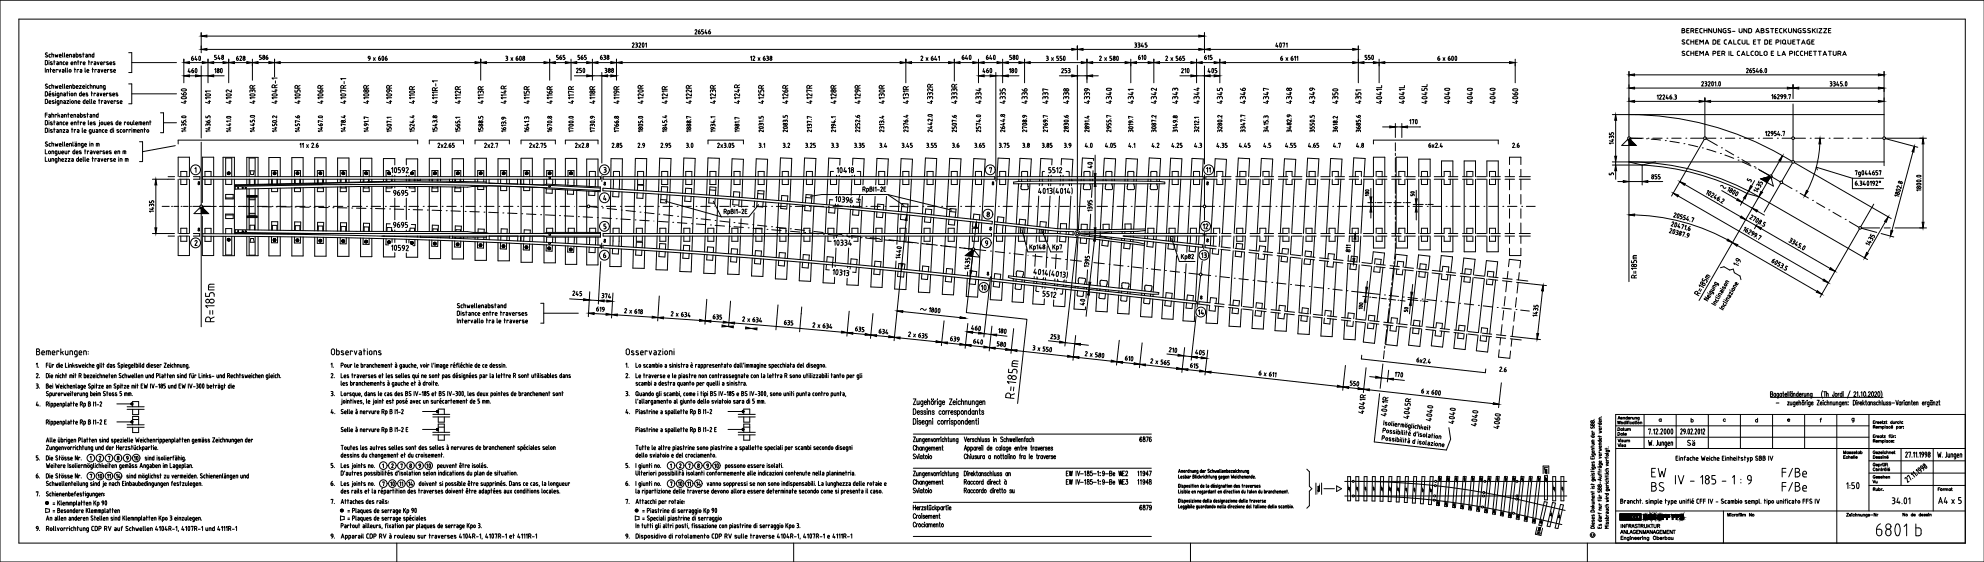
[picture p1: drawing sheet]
<svg xmlns="http://www.w3.org/2000/svg" width="1050mm" height="297mm" viewBox="0 0 1050 297" stroke-linecap="round" stroke-linejoin="round" font-family="sans-serif">
<defs><g id="words">
<text font-size="12.8" x="873" y="263">BS</text>
<g font-size="10.1">
<text x="761" y="225" transform="rotate(-90 761 225)">4040</text>
<text x="784" y="228" transform="rotate(-90 784 228)">4040</text>
<text x="796" y="229" transform="rotate(-90 796 229)">4060</text>
</g>
<text font-size="9.7" x="772" y="226" transform="rotate(-90 772 226)">4040</text>
<g font-size="9.3">
<text x="710" y="56" transform="rotate(-90 710 56)">4350</text>
<text x="769" y="57" transform="rotate(-90 769 57)">4040</text>
<text x="793" y="57" transform="rotate(-90 793 57)">4040</text>
<text x="805" y="57" transform="rotate(-90 805 57)">4060</text>
</g>
<g font-size="8.8">
<text x="101" y="57" transform="rotate(-90 101 57)">4060</text>
<text x="590" y="56" transform="rotate(-90 590 56)">4340</text>
<text x="781" y="57" transform="rotate(-90 781 57)">4040</text>
<text x="890" y="238">Sä</text>
</g>
<g font-size="8.4">
<text x="516" y="156">10</text>
<text x="576" y="164" transform="rotate(-90 576 164)">40</text>
<text x="114" y="171" transform="rotate(-90 114 171)">R=185m</text>
<text x="513" y="177">460</text>
<text x="527" y="179">180</text>
<text x="514" y="184">640</text>
<text x="526" y="186">580</text>
<text x="617" y="189">210</text>
<text x="630" y="190">405</text>
<text x="737" y="202">170</text>
<text x="713" y="206">550</text>
<text x="873" y="253">EW</text>
<text x="942" y="253">F/Be</text>
<text x="942" y="261">F/Be</text>
</g>
<g font-size="7.9">
<text x="508" y="34">640</text>
<text x="521" y="34">640</text>
<text x="533" y="34">580</text>
<text x="601" y="34">610</text>
<text x="721" y="34">550</text>
<text x="98" y="41">460</text>
<text x="112" y="41">180</text>
<text x="304" y="41">250</text>
<text x="519" y="41">460</text>
<text x="533" y="41">180</text>
<text x="624" y="41">210</text>
<text x="637" y="41">405</text>
<text x="745" y="68">170</text>
<text x="361" y="80">3.0</text>
<text x="573" y="80">4.0</text>
<text x="580" y="91" transform="rotate(-90 580 91)">40</text>
<text x="594" y="193">610</text>
</g>
<g font-size="7.5">
<text x="223" y="249">10</text>
<text x="375" y="249">10</text>
</g>
<g font-size="7.1">
<text x="723" y="166" transform="rotate(-90 723 166)">100</text>
<text x="747" y="167" transform="rotate(-90 747 167)">50</text>
<text x="68" y="245">10</text>
<text x="49" y="255">10</text>
<text x="204" y="259">10</text>
<text x="356" y="259">10</text>
</g>
<g font-size="6.6">
<text x="726" y="106" transform="rotate(-90 726 106)">100</text>
<text x="750" y="106" transform="rotate(-90 750 106)">50</text>
</g>
<g font-size="6.2">
<text x="269" y="56" transform="rotate(-90 269 56)">4114R</text>
<text x="367" y="56" transform="rotate(-90 367 56)">4122R</text>
<text x="380" y="56" transform="rotate(-90 380 56)">4123R</text>
<text x="392" y="56" transform="rotate(-90 392 56)">4124R</text>
<text x="405" y="56" transform="rotate(-90 405 56)">4125R</text>
<text x="418" y="56" transform="rotate(-90 418 56)">4126R</text>
<text x="443" y="56" transform="rotate(-90 443 56)">4128R</text>
<text x="456" y="56" transform="rotate(-90 456 56)">4129R</text>
<text x="495" y="56" transform="rotate(-90 495 56)">4332R</text>
<text x="507" y="56" transform="rotate(-90 507 56)">4333R</text>
<text x="520" y="56" transform="rotate(-90 520 56)">4334</text>
<text x="544" y="56" transform="rotate(-90 544 56)">4336</text>
<text x="556" y="56" transform="rotate(-90 556 56)">4337</text>
<text x="567" y="56" transform="rotate(-90 567 56)">4338</text>
<text x="577" y="56" transform="rotate(-90 577 56)">4339</text>
<text x="601" y="56" transform="rotate(-90 601 56)">4341</text>
<text x="613" y="56" transform="rotate(-90 613 56)">4342</text>
<text x="624" y="56" transform="rotate(-90 624 56)">4343</text>
<text x="648" y="56" transform="rotate(-90 648 56)">4345</text>
<text x="660" y="56" transform="rotate(-90 660 56)">4346</text>
<text x="684" y="56" transform="rotate(-90 684 56)">4348</text>
<text x="697" y="56" transform="rotate(-90 697 56)">4349</text>
<text x="721" y="56" transform="rotate(-90 721 56)">4351</text>
<text x="206" y="121">9695</text>
<text x="414" y="173">635</text>
<text x="555" y="181">253</text>
<text x="792" y="198">2.6</text>
</g>
<g font-size="5.7">
<text x="112" y="33">548</text>
<text x="136" y="33">586</text>
<text x="293" y="33">565</text>
<text x="304" y="33">565</text>
<text x="316" y="33">638</text>
<text x="636" y="33">615</text>
<text x="561" y="40">253</text>
<text x="281" y="56" transform="rotate(-90 281 56)">4115R</text>
<text x="354" y="56" transform="rotate(-90 354 56)">4121R</text>
<text x="430" y="56" transform="rotate(-90 430 56)">4127R</text>
<text x="533" y="56" transform="rotate(-90 533 56)">4335</text>
<text x="635" y="56" transform="rotate(-90 635 56)">4344</text>
<text x="672" y="56" transform="rotate(-90 672 56)">4347</text>
<text x="873" y="96">855</text>
<text x="206" y="104">9695</text>
<text x="635" y="122">12</text>
<text x="519" y="131">9</text>
<text x="635" y="137">13</text>
<text x="867" y="148" transform="rotate(-90 867 148)">R=185m</text>
<text x="302" y="158">245</text>
<text x="317" y="159">374</text>
<text x="314" y="166">619</text>
<text x="633" y="168">14</text>
<text x="376" y="170">635</text>
<text x="452" y="176">635</text>
<text x="464" y="178">634</text>
<text x="502" y="182">639</text>
<text x="629" y="196">615</text>
<text x="174" y="258">6.</text>
<text x="330" y="258">6.</text>
<text x="17" y="282">9.</text>
<text x="173" y="286">9.</text>
<text x="329" y="286">9.</text>
</g>
<g font-size="5.3">
<text x="319" y="40">388</text>
<text x="456" y="71" transform="rotate(-90 456 71)">2252.6</text>
<text x="721" y="71" transform="rotate(-90 721 71)">3685.6</text>
<text x="464" y="79">3.4</text>
<text x="503" y="79">3.6</text>
<text x="608" y="79">4.2</text>
<text x="619" y="79">4.25</text>
<text x="631" y="79">4.3</text>
<text x="654" y="79">4.45</text>
<text x="667" y="79">4.5</text>
<text x="691" y="79">4.65</text>
<text x="716" y="79">4.8</text>
<text x="799" y="79">2.6</text>
<text x="641" y="92" transform="rotate(-90 641 92)">11</text>
<text x="18" y="216">4.</text>
<text x="174" y="220">4.</text>
<text x="330" y="220">4.</text>
<text x="22" y="254" transform="rotate(-90 22 254)">6.</text>
<text x="60" y="254">14</text>
<text x="215" y="258">14</text>
<text x="367" y="258">14</text>
</g>
<g font-size="4.9">
<text x="923" y="97">5</text>
<text x="22" y="201" transform="rotate(-90 22 201)">2.</text>
<text x="178" y="201" transform="rotate(-90 178 201)">2.</text>
<text x="334" y="201" transform="rotate(-90 334 201)">2.</text>
<text x="22" y="206" transform="rotate(-90 22 206)">3.</text>
<text x="178" y="210" transform="rotate(-90 178 210)">3.</text>
<text x="334" y="210" transform="rotate(-90 334 210)">3.</text>
<text x="855" y="229">Datum</text>
<text x="22" y="244" transform="rotate(-90 22 244)">5.</text>
<text x="178" y="248" transform="rotate(-90 178 248)">5.</text>
<text x="334" y="248" transform="rotate(-90 334 248)">5.</text>
<text x="214" y="258" transform="rotate(-90 214 258)">11</text>
<text x="22" y="264" transform="rotate(-90 22 264)">7.</text>
<text x="178" y="267" transform="rotate(-90 178 267)">7.</text>
<text x="334" y="267" transform="rotate(-90 334 267)">7.</text>
<text x="856" y="283">ANLAGENMANAGEMENT</text>
</g>
<g font-size="4.4">
<text x="177" y="195" transform="rotate(-90 177 195)">1.</text>
<text x="333" y="195" transform="rotate(-90 333 195)">1.</text>
<text x="59" y="254" transform="rotate(-90 59 254)">11</text>
<text x="366" y="258" transform="rotate(-90 366 258)">11</text>
<text x="990" y="256">Vu</text>
</g>
<g font-size="4">
<text x="21" y="195" transform="rotate(-90 21 195)">1.</text>
<text x="812" y="284">R</text>
<text x="841" y="285">c</text>
</g>
<g font-size="3.5">
<text x="850" y="93">5</text>
<text x="816" y="249">L</text>
</g>
</g></defs>
<!-- layer: BEM -->
<g fill="none" stroke="#000" stroke-width=".53">
<path d="M106 17v11M637 17v11M890 15h1v1a.7 .7 0 0 1 1 1 .6 .6 0 0 1-1 0h-1zM890 16h1M893 16h.1M894 15h-1v2h1M895 16h1a.6 .6 0 0 0 0-1h-1v2M896 16v1M897 16h1M899 15h-2v2h2M899 16v1M900 17h1"/>
<path d="M901 15l-1 1M902 16h1M902 15v2M903 15v2M906 15v2l-2-2v2M907 15v2M907 17a.8 .8 0 0 0 1 0M908 15v2M911 15v2l-2-2v2M913 16v1h-1M913 15h-1v2M914 17h1"/>
<path d="M916 15h-1a.6 .6 0 0 0 0 1l1 1h-1M917 17h1M920 15v2M920 17a.8 .8 0 0 0 1 0 .8 .8 0 0 0 1 0M922 15v2M924 15v2l-1-2v2M927 16v1M927 16l-2-1v2h2M929 17l1-2 1 2M929 17h2M932 15h1v1a.7 .7 0 0 1 1 1 .6 .6 0 0 1-1 0h-1zM932 16h1"/>
<path d="M934 17h1M935 15h1M935 15v1l1 1h-1M937 15h2M938 15v2M940 16h.1M941 15h-1v2h1M943 15l-1 1v1h1M944 15v2M944 16l2 1M945 15l-1 1M946 15v2"/>
<path d="M946 17a.8 .8 0 0 0 1 0 .8 .8 0 0 0 1 0M948 15v2M951 15v2l-2-2v2M951 16v1M952 17h.1M952 15h1M952 15v1M953 16v1h-1M954 17h1M955 15h-1l2 2h-1M957 17h.1M957 16l1 1h-1"/>
<path d="M958 15a.6 .6 0 0 0-1 0 .6 .6 0 0 0 0 1M959 15v2M960 16l1 1M961 15l-2 1M962 15v2M963 15h1l-1 2h1M965 15h2l-2 2h2M968 16h1M969 15h-1v2h1M24 36v2M24 28v1h1a.6 .6 0 0 1 0 1 .6 .6 0 0 1-1 0M25 28h.1"/>
<path d="M25 33l-1 1v-2h1v2M25 37v1M25 37h1M26 37v1M26 32h.1M26 33v1M26 29h1M26 29v1h1M26 37h1M27 36v2M27 33l1 1h-1M27 29h1"/>
<path d="M27 28v2M28 33h-1M28 37h1h-1v1h1M28 29v1M28 33h1M29 32v2M29 29l1 1v-1v1l1-1M30 33h.1M30 37v1M31 33v1h-1l1-1M31 37l1 1v-1M31 29h1h-1v1h1"/>
<path d="M32 33v1M32 33l1 1M33 37h.1M33 28v2M33 37h1M34 33h.1M34 33l-1 1h1M34 37v1h-1l1-1M34 28v2M35 36v2M35 33h1h-1v1h1M35 29v1"/>
<path d="M35 30h1M35 29h1h-1M36 36v2M37 38v-1l1 1M37 38h1M37 29v1M37 29l1 1M38 33h1h-1v1h1M39 29h.1M39 29l1 1h-1l1-1M39 37h1M40 36v2"/>
<path d="M40 33h-1v1M40 33v1M40 28v2h1v-1M40 29h1M41 33h1M41 32v2M42 37h-1v1M42 37h1M43 37h.1M43 29h-1l1 1h-1M43 33v1M43 37v1h-1l1-1"/>
<path d="M44 29h1M44 33h1h-1v1h1M44 28v2M45 36v2M45 29h1v1h-1v-1h1M46 37h1h-1v1h1M47 33h.1M47 30v-1h1v1M47 32v2M49 37h.1M49 33h-1v1M49 36v2"/>
<path d="M50 28v2h-1v-1h1M50 33h.1M50 33h1M50 33v1M50 33l1 1h-1M51 37h-1v1M51 33l1 1v-1M52 37h.1M52 37h1M53 37v1h-1l1-1M53 33h1h-1v1h1M53 37l1 1v-1"/>
<path d="M55 37h1h-1v1h1M56 33h-1v1M56 34h1M57 33h-1l1 1M58 37h-1v1M58 33h1h-1v1h1M59 37h.1M59 37h-1l1 1h-1M60 38h1M61 33h-1l1 1h-1M61 37h-1M61 37h-1l1 1"/>
<path d="M97 31v13M106 35v38M110 31v13M121 31v13M134 31v11M134 33h11M145 31v10M254 31v11M291 33h35M291 31v11M302 31v11M313 31v11"/>
<path d="M318 38v48M326 31v11M479 31v13M505 33h37M505 31v12M518 31v13M527 38v58M531 31v13M542 31v13M570 24v8M570 34v88M575 31v13"/>
<path d="M598 31v13M611 31v13M633 33h12M633 31v13M637 35v52M645 31v13M719 24v20M730 31v13M802 31v13M862 38v34M891 21h.1M891 27h.1"/>
<path d="M891 21l-1 1 1 1a.8 .8 0 0 1-1 0M891 27l-1 1 1 1a.8 .8 0 0 1-1 0M893 21h1M893 21v2h1M894 27l-1 1v1h1M895 21v2M895 27v2M895 22h1M895 28h1M896 21v2M896 27v2M897 22h1"/>
<path d="M897 28h1M899 21h-2v2h2M899 27h-2v2h2M899 23v-2l1 1 1-1v2M899 29v-2l1 1 1-1v2M902 23l1-2 1 2M902 29l1-2 1 2M903 29h1M903 23h1M906 28h1a.6 .6 0 0 0 1 0 .7 .7 0 0 0-1-1h-1v2M907 21h1v2h-2v-2h1M909 22h1"/>
<path d="M909 28h1M910 21h-1v2h1M910 27h-1v2h1M911 28h1a.6 .6 0 0 0 1 0 .7 .7 0 0 0-1-1h-1v2M912 28l1 1M913 21h1M913 21l-1 2h2M915 23l1-2 1 2M915 23h1M915 27v2M916 27v2h1M917 21v2h2"/>
<path d="M920 21h1M920 21v2h1M921 27l-2 1v1h2M922 29v-2l1 2M922 29h1M922 21v2M922 23a.8 .8 0 0 0 1 0M923 21v2M924 21v2h2M924 27v2h2M928 27l-1 1v1h1M928 22h1"/>
<path d="M929 28a.8 .8 0 0 1 1-1 .8 .8 0 0 1 0 1M929 28v1a.8 .8 0 0 0 1 0v-1M929 21h-1v2h1M930 21h2M931 21v2M931 27v2h2M933 28v1M934 28a.8 .8 0 0 1 0-1 .8 .8 0 0 1 1 1M935 21v2h-1v-2h1M935 28v1a.8 .8 0 0 1-1 0M936 22h1M937 28h1"/>
<path d="M938 21h-2v2h2M939 27h-2v2h2M940 22h1M941 21h-1v2M941 21a.6 .6 0 0 1 0 1M941 27v2h1M942 21v2M943 29l1-2 1 2M943 29h2M943 22v1M943 22a.8 .8 0 0 1 1-1 .8 .8 0 0 1 1 1M943 23a.8 .8 0 0 0 1 0 .8 .8 0 0 0 1 0"/>
<path d="M944 23h1M945 22v1M946 21v2M946 23a.8 .8 0 0 0 1 0 .8 .8 0 0 0 1 0M947 28h1a.6 .6 0 0 0 1 0 .7 .7 0 0 0-1-1h-1v2M948 21v2M949 22h1M950 27v2M950 21h-1v2h1M951 21h1M952 21v2M952 27l-1 1v1h1"/>
<path d="M953 23l1-2 1 2M954 23h1M954 27l-1 1v1h1M955 28h2M955 27v2M956 22v1M957 27v2M957 21h1M957 21l-1 1M957 22h1v1h-2M957 28h1M959 27h-2v2h2"/>
<path d="M959 22h1M960 27h1M960 21h-1v2h1M960 27v2M962 27h2M963 27v2M965 29l1-2 1 2M965 29h1M968 27h1M968 27v2M970 27v2a.8 .8 0 0 0 1 0 .8 .8 0 0 0 1 0v-2M973 28h.1"/>
<path d="M973 28a.6 .6 0 0 0 1 0 .7 .7 0 0 0-1-1v2M973 28l1 1M975 29l1-2 1 2M975 29h2M997 38v34M24 48l1 1v2h-1zM24 52l1 1v2h-1zM24 44v1l1 1a.6 .6 0 0 1 0 1 .7 .7 0 0 1-1-1M25 44v1M25 60h-1v2M26 50h1v-1h-1v1l1 1M26 54v1"/>
<path d="M26 54v-1l1 1M26 55h1M27 45l-1 1v1h1M27 48l-1 1M27 54h-1M27 45h1v2M27 44v3M27 60v2M28 51h.1M29 50l-1 1M29 54v1h-1M29 49h-1v1"/>
<path d="M29 53h-1v1M29 45l1 2v-1v1l1-2M29 48v1M29 49v2M29 52v1M29 53v2M31 55h.1M31 55l-1-2h1v2h-1M31 60v2M31 51l-1-1v-1h1v2h-1M31 46l1 1M31 46l1-1v1"/>
<path d="M32 47h.1M32 46h-1M33 50v1M33 54v1M33 50l-1-1v2M33 54l-1-1v2M33 44v3M34 49l1 1v1h-1M34 53l1 1v1h-1M34 44v3M35 50h-1v1M35 54h-1v1"/>
<path d="M35 46h.1M35 46v1M35 46l1-1v1M35 53h1l-1 2h1M35 49h1M35 47h1M36 48v3M36 46h-1M36 60v2M37 47v-2h1v2M37 48v1M37 49v2"/>
<path d="M37 52v1M37 53v2M38 54v1l1-1M38 54v-1l1 1M39 44v3l1-2h-1M39 51v-2h1v2M40 55v-2h1v2M40 46l1 1M40 46l1-1v1M41 47h.1M41 46h-1M41 54l1 1"/>
<path d="M41 54l1-1v1M42 55h.1M42 45h1l-1 2h1M42 54h-1M43 60v2M43 48v3h-1v-2h1M44 46v1M44 50h1v-1h-1v1M44 50v1M44 46v-1l1 1M44 47h1M44 51h1"/>
<path d="M45 46h-1M45 52v3h-1M45 53h-1v2M46 44v1M46 45v2M46 51h.1M46 54v1M46 54v-1l1 1M46 55h1M46 60v2M46 50v1M46 49v1"/>
<path d="M47 47h.1M47 45h.1M47 45l-1 1 1 1M47 54h-1M47 52v2M48 54v1M48 45h1v2M48 44v3M48 49h1M48 48v3M48 52v2M49 54v1"/>
<path d="M49 54l1 1M49 54l1-1v1M50 55h.1M50 49v2M50 54h-1M50 46v1M51 46l-2-1v2M51 45v2h1v-2M51 49l1 1v1M52 60v2h-1v-1l1-1M52 50h-1l1 1M52 53h1"/>
<path d="M52 52v3M53 47v-2h1v2M53 49v2l1-2M54 53v2M55 50h1v-1h-1v1M55 50v1M55 51h1M55 53l1 1v1M56 47h-1v-2h1v2h-1M56 54h-1l1 1M57 53v2l1-2M57 49h-1v2"/>
<path d="M58 51h1M59 54v1M59 54v-1l1 1M59 50v1M59 49h-1l1 1M59 55h1M60 54h-1M60 50v1M60 50h1v-1h-1v1M60 51h1M61 53h-1v2M61 51h1"/>
<path d="M62 50h.1M62 49l-1 1M62 49h.1M62 50v1M63 54v1h-1M63 53h-1l1 1M64 54v1M64 54v-1l1 1M64 55h1M65 54h-1M97 40h22M304 40h22"/>
<path d="M518 40h21M624 40h21M902 52v20M938 50v2M939 51h1v1M939 51v1M939 52h1M940 50l-1 1M941 50v2M942 51l1-1v1M942 51h1M943 51v1"/>
<path d="M944 51l1-1v1M944 51h1M945 51l-1 1M946 52h.1M946 50h1v2M949 45v7M949 55v17M24 68h1v2h-1zM24 79v2h1M24 61h1M24 75v1l1 1h-1M25 75h.1"/>
<path d="M25 64h-1v2l1-1M25 64v1M26 60l1 1v1h-1v-1h1M26 64h.1M26 65v1M26 68h.1M26 68v2M27 76h-1v1h1M27 60l1 1v1M27 76h1v1M27 75v2M28 69h-1l1 1h-1"/>
<path d="M28 65h-1l1 1h-1M28 68h1M28 65h1M29 64v2M29 68v2M29 76l1 1v-1v1l1-1M30 61l-1-1v2M30 68h.1M30 65h.1M31 68v2h-1l1-1M31 64v2h-1l1-1M31 80v1"/>
<path d="M31 61l1 1M31 77h1M31 76v1M31 76h1M32 70v-2l1 1v1M32 61h-1M32 80v1h-1M32 65v1M32 64l1 2M32 76l-1 1M33 60v1v1v-1M33 75v2"/>
<path d="M33 68h1l-1 2h1M34 65h.1M34 64l-1 2h1M34 75v2M34 80l1 1M35 65h1h-1v1h1M35 61v1M35 76v1M35 77h1M35 76h1M35 61l-1-1v2M35 68h1"/>
<path d="M35 80v1M36 68v2h-1l1-1M36 60h1M36 76l-1 1M37 77v-1h1v1M37 61h1h-1v1h1M38 65h1h-1v1h1M38 68h1M38 68v2M39 75v2M39 62v-2l1 1v1M40 79v2h-1"/>
<path d="M40 80h-1v1M40 76h1v1h-1h1M40 75h.1M40 65h-1v1M40 64v2M40 69l-1-1v2M41 68l1 1v1h-1v-1h1M41 60l1 1v1h-1v-1h1M41 65h1M41 64v2M42 76v1M42 76h-1v1"/>
<path d="M43 60h.1M43 80h-1l1 1h-1M43 60l1 2h-1M43 65v1M44 68v2M44 65h1h-1v1h1M44 77h-1v-1h1v2h-1M45 69h1h-1v1h1M45 76v1M45 77h1M45 76h1M45 80h1"/>
<path d="M45 79v2M45 61v1h-1M45 61h-1h1M46 76l-1 1M46 60h1M47 64v2M47 75h.1M47 76v1M48 60l1 1M48 65h1h-1v1M48 80h1v1h-1M48 61h.1"/>
<path d="M48 61v1M48 66h1M48 70h-1v-1l1-1v2M48 77v-1h1v1M48 70l-1 1M49 68v2h1v-2M49 62v-2l1 1v1M49 80l1 1v-1M50 65v1M50 65h.1M51 68l1 1M51 77v-1h1v1"/>
<path d="M51 69h1M51 69v1M52 69v1h-1M52 76v1M52 70v-2l1 1v1M53 65l-1 2M53 64h.1M55 68l-1 1 1 1M55 65l1 1v-1M55 80h-1l1 1h-1M56 69h1h-1v1M56 70h1"/>
<path d="M57 65v1M57 66h1M57 65h1h-1M59 80h-1l1 1h-1M59 68v2l-1-1 1-1M60 65h-1l1 1h-1M60 68h.1M60 68v2M62 64v2l-1-1M62 64l-1 1v1M63 69h-1l1 1h-1M63 65v1"/>
<path d="M63 66h1M63 65h1h-1M64 69v1M64 68v1M65 69h.1M65 69l1-1v1v1l-1-1M66 80v1M67 65l-1-1v2M68 69l-1-1v2M68 65h.1M68 65h-1l1 1v-1M69 69l-1-1v2"/>
<path d="M69 64v2M70 68h.1M70 68v2M70 64v2l-1-1M71 64v2M71 68v2M72 65h1h-1v1h1M72 69v1M72 69l-1-1v2M73 69h1h-1v1h1M73 66v-2l2 1v1M74 64v2"/>
<path d="M75 69v1M75 69l-1-1v2M76 65h1h-1v1h1M76 68h1M76 68v2M77 66v-2l1 1v1M78 69h.1M78 69h1l-1 1v-1M79 64h1M79 64v2M106 75v33M732 67h19"/>
<path d="M738 65v8M738 75v5M742 65v8M870 73h-7h6M871 73h.1M872 73h.1M874 74h5M875 73h5M881 74h.1M882 73h.1M884 75h5M885 73h5"/>
<path d="M891 76h.1M892 73h.1M894 76l4 2M895 73h6M901 78h.1M902 74l-17 30M903 73l6 4M903 73h5M903 79l5 1M911 73h.1M911 78h.1M913 73h5"/>
<path d="M913 79l4 3M920 73h.1M923 73h5M930 73h.1M933 73h5M934 70l1-1v3M935 70l1-1v1l-1 2h1M937 70l1 1M937 70l1-1v1M938 71h.1M938 70v1M938 71l-1 1"/>
<path d="M940 69h-1v1l1 1-1 1M941 73h.1M941 69v2h1M942 71v1M943 72h.1M943 73h5M943 70l1-1v3M949 74v11M950 73h5M958 73h.1M960 73h5M963 73a61 61 0 0 1-8 30"/>
<path d="M968 73h.1M970 73h5M978 73h.1M980 73h5M988 73h.1M990 73h6M997 74v14M998 73h21M998 73l17 5M1013 77l-12 45M24 83v2h1M26 84v1h1v-1"/>
<path d="M26 80v1M26 80l1 1h-1M27 81v-1h1v1M27 85v-1h1v1M30 81h.1M30 81l-1-1h1v2h-1M30 85h-1v-1h1v2h-1M31 84h1M31 83v2M32 84v1M33 81h1v-1h-1v1M33 84v1"/>
<path d="M33 85h1M33 84h1M33 81h1M34 84l-1 1M34 84h1l-1 1h1M36 84h1l-1 1h1M37 80h-1v1M38 84h1v1h-1h1M40 81h1v-1h-1l1 1M41 81h.1M42 83v2h-1v-1h1M42 84v1"/>
<path d="M42 85h1M42 84h1M43 84l-1 1M44 83v2M45 83v2M46 85h1M46 84h1M46 84v1M47 80h-1v1M47 84l-1 1M48 81h1M48 81h.1"/>
<path d="M49 84h.1M49 83v2M51 84h-1v1M51 81h1v-1h-1l1 1M52 81h.1M52 84h1M53 84v1h-1h1M53 84l1 1v-1M54 80h-1v1M55 84v1M55 85h1M55 84h1"/>
<path d="M56 84l-1 1M56 81h1v-1h-1v1h1M58 84h-1v1M59 84h.1M59 84h-1l1 1h-1M60 85h1M61 81h1l-1-1v1h1M61 84l-1 1M61 84h-1v1M62 81v-1h1v1M63 83h.1M63 84v1"/>
<path d="M64 85v-1h1v1M65 81v-1h1l1 1M66 85v-1h2v1M67 84v1M318 93v3M460 100h1M461 100a.6 .6 0 0 1 1 0 .7 .7 0 0 1-1 1M461 100v-1h-1v2h1M462 99v2M463 99h1v2M466 99h1l-1 2h1M468 100h1"/>
<path d="M469 99h-1v2h1M580 82v41M637 92v16M725 100v15M738 81v1M738 83v8M738 92v2M738 95v7M853 87h16v11M855 86v9M856 96h24M876 86h-14a138 138 0 0 1 69 18"/>
<path d="M889 96l82 47M910 81h.1M910 98h2v2l1-1M913 82l4 2M915 99l-1 2M920 83h.1M920 85h.1M922 84l4 3M922 86l5 2M928 88h.1M928 95l-7 13M929 99l1 1 1-1"/>
<path d="M929 89h.1M930 98v-1l1 1M930 100h1M930 89l6 4-5-3M931 98h.1M931 98h1l-1 1M931 96h-1l1 1 1-1v2M938 94l4 2M942 97l-8 15M943 97l5 3M943 82l-6 11M948 86l-5 10"/>
<path d="M962 90l-1-2 19 6v6M982 90h1l-1 2M982 97h1v1h-1zM983 96l-1 1M983 98h.1M984 96h1v1M984 92v-1v2M984 97h1M985 93h-1M985 97v1h-1M985 90l1 1v1zM986 96v1h1"/>
<path d="M987 97v1M987 90v2h1M988 91v1M989 96v2M989 96l-1 1v1h1M989 90v2h1M990 96v2M990 91v1M991 96l1 1M991 97l1-1v1M992 90l-1 1M992 92h-1"/>
<path d="M992 92l-1-1v1M992 97l-1 1M993 96h1M994 90h-1v1l1 1h-1M994 97l-1 1h1M994 90h1v2M1004 99h.1M1005 98l1 2v-1M1005 98l-1 1M1006 96v1l1-1h-1M1006 98h.1M86 109h4"/>
<path d="M91 109h.1M92 109h3M96 109h.1M97 109h3M101 109h.1M102 109h4M111 109h-4h7M114 109h.1M116 109h.1M116 109h5M119 109h5M124 109h.1"/>
<path d="M126 109h.1M126 109h5M129 109h5M134 109h.1M136 109h.1M136 109h5M139 109h5M144 109h.1M146 109h.1M146 109h5M149 109h5M154 109h.1"/>
<path d="M156 109h.1M156 109h5M159 109l5 1M164 109h.1M166 110h.1M166 109h5M169 110h5M174 109h.1M176 110h.1M176 109h5M179 110h5M184 109h.1"/>
<path d="M186 110h.1M186 109h5M189 110h5M194 109h.1M196 110h.1M196 109h5M199 110h5M204 109h.1M206 110h.1M206 109h5M209 111h5M214 109h.1"/>
<path d="M216 111h.1M216 109h5M219 111h5M224 109h.1M226 111h.1M226 109h5M229 111h5M234 109h.1M236 111h.1M236 109h5M239 111l5 1M244 109h.1"/>
<path d="M246 112h.1M246 109h5M249 112h5M254 109h.1M256 112h.1M256 109h5M259 112h5M264 109h.1M266 113h.1M266 109h5M269 113h5M274 109h.1"/>
<path d="M276 113h.1M276 109h5M279 113h5M284 109h.1M286 113h.1M286 109h5M289 114h5M294 109h.1M296 114h.1M296 109h5M299 114h5M304 109h.1"/>
<path d="M306 114h.1M306 109h5M309 115h5M312 109h4M312 109l4 1M316 115h.1M318 109h.1M319 115h5M319 110h.1M321 109h5M321 110l5 1M326 116h.1"/>
<path d="M328 109h.1M329 116h5M329 111h.1M331 109h5M331 111l5 1M336 116h.1M338 109h.1M339 116l5 1M339 112h.1M341 109h5M341 112l5 1M346 117h.1"/>
<path d="M348 109h.1M348 117h5M349 113h.1M351 109h5M351 113l5 1M356 118h.1M358 109h.1M358 118h5M359 114h.1M361 109h5M361 115h5M366 118h.1"/>
<path d="M368 109h.1M368 118l5 1M369 115h.1M371 109h5M371 116h5M376 119h.1M378 109h.1M378 117h.1M378 119h5M381 109h5M381 117h5M383 112h1a.6 .6 0 0 0 0-1h-1v2"/>
<path d="M384 112v1M385 113h1M386 111h-1v3M386 111v1v1M386 120h.1M387 111h1l-1 1a.6 .6 0 0 1 1 0 .7 .7 0 0 1-1 1zM387 112h.1M388 109h.1M388 118h.1M388 120h5M389 111v2M390 111v2"/>
<path d="M391 109h5M391 112h1M391 118h5M393 111h1l-1 2h1M394 112h1M395 111h-1v2h1M398 109h.1M398 119h.1M401 109h5M401 119l5 1M408 120h.1M408 109h.1"/>
<path d="M411 109h5M418 109h.1M421 109h5M428 109h.1M431 109h5M438 109h.1M441 109h5M448 109h.1M451 109h5M457 100h.1M457 100a.7 .7 0 0 0 1-1 .6 .6 0 0 0-1 0v2M457 100l1 1"/>
<path d="M458 109h.1M459 101h.1M459 101l1-1h-1v2M461 109h5M464 100h1M468 109h.1M471 109h5M478 109h.1M480 114l-7 66M481 109h5M488 109h.1M491 109h5"/>
<path d="M498 109h.1M501 109h5M508 109h.1M511 109h5M517 117l-2 14M518 109h.1M521 109h5M528 109h.1M531 109h5M538 109h.1M541 109h5M548 109h.1"/>
<path d="M551 109h5M558 109h.1M561 109h5M568 109h.1M571 109h4M576 106v1h1v-1h1v1M577 110h.1M577 110l-1-1v1M577 110l1-1v1M577 108h-1v1l1-1M577 108h1M577 108h.1"/>
<path d="M578 111h-2v1M580 109h6M589 109h.1M591 109h5M599 109h.1M601 109h5M609 109h.1M611 109h5M619 109h.1M621 109h5M629 109h.1M631 109h6"/>
<path d="M637 110v6M638 109h5M645 109h.1M648 109h5M655 109h.1M658 109h5M665 109h.1M668 109h5M675 109h.1M678 109h5M685 109h.1M688 109h5"/>
<path d="M695 109h.1M698 109h5M705 109h.1M708 109h5M715 109h.1M718 109h15M725 109h.1M729 107h2M733 107h.1M734 107h2M735 109h.1M738 107h.1"/>
<path d="M738 109h5M738 103v2M738 106v7M738 115v1M738 117v8M739 107h2M745 109h.1M748 109h5M749 101v15M750 108h3M754 108h.1M755 109h.1"/>
<path d="M756 108h2M758 109h5M765 109h.1M768 109h5M775 109h.1M778 109h5M785 109h.1M788 109h5M795 109h.1M798 109h5M805 109h.1M808 109h4"/>
<path d="M862 114a110 110 0 0 1 55 14M885 118h1l-2 1 1 1M886 113h1l-1 2h1M887 118v1l-1 1zM888 115v-2v1l-1 1M888 104l80 45M889 118l-1 2h1M889 120l-1 1M890 115l-1 1M890 119h1l-1 2M890 114l-1-1v1l1 1M891 116h.1"/>
<path d="M891 115h1M892 120v-1v2M892 116h-1M892 114h-1v1M893 114l-1 2h2M893 116v1M894 117h.1M894 120l-1 1M895 115h1l-1 2M904 101l-1 2M905 102v-1v1l-1 1zM906 102l1 1-2 1h1"/>
<path d="M908 104l-1 1M908 103l-1 1 1 1M909 105h.1M910 105l-1 1v-1M910 106v1M910 104l-1 1M911 101l23 13M912 105v1l-1 1M916 101h-1h1v1M917 101h1l-1 2zM920 102h-1l-1 1 2-1M927 114h1l-2 1 1 1"/>
<path d="M928 101v-1l2 1M928 115h1l-1 2M930 116v-1l1 1-2 2zM930 118l-2 3M932 118l-1-1v1h1M932 119h.1M934 118v-1l-1 1 1 1h-1M950 101h.1M953 102l4 3M959 106h.1M961 107l5 3M968 111h.1"/>
<path d="M970 112l4 3M976 116h.1M979 117l5 3M991 110l10 6M992 108l-7 12M998 117l-11 19M1003 104v-1l2 1M1003 100h1l2 1h-3M318 138l-1 23M318 129v2M396 120h.1M398 121h5"/>
<path d="M406 121h.1M408 121l5 1M411 120l5 1M416 122h.1M418 121h.1M418 122l5 1M421 121l5 1M426 123h.1M428 122h.1M428 123l5 1M431 122l5 1M436 124h.1"/>
<path d="M438 123h.1M438 124h5M441 123l5 1M446 125h.1M448 124h.1M448 125h5M451 125h4M456 126h.1M458 125h.1M458 126h5M460 126h5M466 127h.1"/>
<path d="M468 126h.1M468 127h5M470 127h5M475 130l1 1h1h-2M475 134l2 1M476 128h.1M476 132l1 1M476 134v1h-2M476 132v1h-2M476 136h-2h1M478 128h.1M478 128h5"/>
<path d="M480 128h5M486 129h.1M488 129h.1M488 129h5M490 129h5M495 130h.1M498 130h.1M498 130l7 1M505 131h.1M508 131h.1M508 131l6 1-4-1M511 136v1h1l1-1v1"/>
<path d="M512 139l-1-1v1M512 139h.1M512 139l1-1v1M512 140v1l-1-1M515 132l-2 14M516 132h6M527 133l5 1M534 134h.1M537 134l5 1M544 135h.1M546 135l5 1M554 136h.1"/>
<path d="M556 136l5 1M564 137h.1M566 137l6 1M570 125l-7 58M574 135v1h1l1-1v2M575 137h.1M575 137h-1l1 1v-1M575 140a.6 .6 0 0 1 0-1 .6 .6 0 0 1 1 0v1M575 139h-1v1M575 137l1 1M579 139h5M579 124l-4 43"/>
<path d="M587 140h.1M589 140l5 1M636 138l-1 6M637 123v9M714 132l1 1h-1M714 132l-1 1h1M715 131h-3h1M715 130h-3h1M717 123l-1 14M738 138v1M738 126v1M738 128v9"/>
<path d="M884 121l1 1-2 1h1M884 121h.1M886 122h-1l1 2v-2M887 123h.1M887 122h1l-1 1M887 123l1 1h-1M888 124l1-1v1M889 124h1M891 123h1l-2 2M892 125h.1M892 121v1M893 124l1 1"/>
<path d="M893 124l1-1v2M893 121h1v1h-1zM894 125h-1M919 130l45 26M923 120h1l-1 2M924 121v2l1-1M924 121l1 1M925 121h-1M926 122h1l-2 1 1 1M927 122h-1M927 123l1 1M927 123h.1"/>
<path d="M927 123h1v1M928 124h-1M929 125v-1v-1a1.3 1.3 0 0 1-1 2M929 126h.1M931 125h1l-2 2M938 138v1h1M938 138h.1M939 138h.1M939 137l-1 1M940 138h1l-1 2zM942 140l-1 1-1-1M942 139v-1l-1 1v1"/>
<path d="M943 139v1M944 140h-1M947 127a.7 .7 0 0 1 1 1 .6 .6 0 0 1-1 0M948 126v1M948 129h1M949 128h.1M949 127h1l-1 1M949 129h.1M951 129l-1 1M951 128l-1 1 1 1M953 131h.1M953 129h-1l1 1h-2"/>
<path d="M954 130h1v1l-1 1zM978 131l10 6M984 121l-21 36M985 120h10M985 121l8 2M988 129l-1-1 2 2M988 127l1 2 1-1M989 126v-1l1 1M989 128h1M990 126a.6 .6 0 0 1 1 0 .6 .6 0 0 1 0 1M990 124v1h1v-1l1 2M995 123l7 2"/>
<path d="M997 120h3M1003 120h16M301 158l23 1M312 154l-1 13M324 155v13M349 156l-1 14M374 158l-1 13M387 159l-1 13M512 140h1M513 142h-3h1M524 146l-3 32M576 141l-2-1v1"/>
<path d="M597 141h.1M599 141l5 1M607 142h.1M609 142l5 1M617 143h.1M619 143l5 1M627 144h.1M629 144l6 1M635 146l-2 16M636 145l5 1M643 146h.1M646 146l5 1"/>
<path d="M653 147h.1M656 147l5 1M663 148h.1M666 148l5 1M673 149h.1M675 150h5M683 150h.1M685 151h5M693 151h.1M695 152h5M703 153h.1M705 153h5"/>
<path d="M713 154h.1M715 154l5 1M724 149l-2 15M725 155l5 1M726 157h3M730 158h.1M731 158h3M733 156h.1M735 158h.1M735 156l5 1M736 158l3 1M736 152l-1 7"/>
<path d="M737 149l-1 2M738 141l-1 7M745 157l5 1M748 159h2M748 150l-2 16M752 159h.1M753 158h.1M753 159h3M755 158l5 1M762 159h.1M765 159l5 1M808 150l10 1"/>
<path d="M817 151l-4 28M902 157l2 1h-2l2 1M904 155h.1M904 157v-1v1M904 155l2 1M905 154l2 1v1M905 154v1M905 157h-1M906 152l1 1h-2M906 154v1h-1M908 157l2 1M908 158v1h1"/>
<path d="M908 151h-1h-1l2 1M908 151l-1-1 1-1 1 1v1M908 156h.1M909 160l-2-1v1l1 1M909 150l-1 1M909 156l1 1M909 150h.1M909 159h.1M910 155l-1 1 2 1M910 155l1 1M910 154h1h1v1M910 152h.1"/>
<path d="M911 153l1 1M911 154v1h1M912 152h.1M912 159l2 1M912 151l-1 1M912 152h1v1M912 158h.1M913 159h1M913 151h1l-1-1h-1l1 1M915 149h-2l1 1M915 158h-1h-1l2 1M915 153h.1"/>
<path d="M915 156v1h1v-1h-1l-1 1M916 154h1M917 155l-1 1v-2l-1 1M919 150v-1l-1 1h2M919 151h-2l1 1M920 150h-1M942 141v1M943 140h.1M943 140v1h-1M944 142h-1M946 141h-1v1h-1M242 164l1 1v2h-1z"/>
<path d="M242 168v3M242 160l1 1M243 160l-1 1 1 1a.6 .6 0 0 1 0 1 .7 .7 0 0 1-1-1M243 169v2M243 169l1 2M244 164v1M244 165v2M244 169h1M245 161l-1 1 1 1M245 168v3M245 161h1v2M245 160v3"/>
<path d="M246 166v1h-1M246 165h-1l1 1M246 170v-1l1 1M246 170v1M246 171h1M246 165h1M247 164v3M247 170h-1M247 161l1 2v-1v1l1-2M248 165h.1M248 166h1M248 166v1"/>
<path d="M248 169v2M249 165v2h-1M249 169l1 2v-2M249 162h1v-1h-1v1l1 1M250 167v-2h1v2M251 169l1 1M251 160v3M252 170v1l-1-1h1M252 165l-1 1 1 1M252 160v3M253 168v3M253 166l1 1"/>
<path d="M253 166h1v-1h-1v1M253 162h1v-1h-1l1 2M253 163h1M254 168v3M255 170v1l1-1M255 170v-1l1 1M255 163v-2h1v2M256 166h1v-1h-1v1M256 166l1 1M257 161l1 1v1h-1v-1h1M257 169h1M258 168v3"/>
<path d="M258 165h-1v2M258 165v2M258 160v3l1-1M258 161l1 1M259 165h1M259 162h.1M259 164v3M260 169h-1v2M260 169l1 1M261 170h.1M261 170v1M261 161l-1 1 1 1h-1"/>
<path d="M261 165v2M262 161h1M262 166h1v-1h-1v1M262 160v3M262 166l1 1M263 168v3M263 161l1 1v1h-1v-1h1M264 170v1h1M264 170l1-1v1M265 165h1M265 170h-1M265 163v-2h1v2"/>
<path d="M265 164v3M267 169h.1M267 165h-1v2M267 168v3M268 160v3h-1v-2h1M268 165l1 1v1h-1M268 166h1M268 166v1M269 169h-1v2M269 165l1 2v-2M270 169l1 1M270 170h1"/>
<path d="M270 170v1M271 170v1h-1M271 166h1v-1h-1v1M271 166l1 1M271 169l1 2v-2M273 170l1 1M273 170l1-1v1M274 165h-1v2M274 170h-1M275 166v1h-1M275 165l-1 1h1M276 169h-1v2"/>
<path d="M276 166h1v-1h-1v1M276 166l1 1M277 169l-1 1 1 1h-1M278 170v1h1M278 170l1-1v1M279 165h-1l1 2h-1M279 170h-1M311 166l86 5 74 7 322 36M331 163l1 1M331 164l-1 1h1M333 164l1 2M334 164l-1 2"/>
<path d="M336 164l1 1v1l-1-1zM337 163l-1 1M338 164v2M339 165v1l1-1M339 165h1M356 165h.1M356 165h-1M356 166l-1 1h1M358 166l1 1M359 166l-1 1M361 166v1h1l-1-1M361 166h.1"/>
<path d="M361 165v1M362 165h1v1M363 166h.1M363 166v1M363 167h-1M365 165l-1 2h1M365 167v1M394 167v1M394 168h-1M394 168l-1 2h1M396 168l1 2M397 168l-1 2"/>
<path d="M398 169h1v1h-1zM399 168l-1 1M400 168h1v1M400 169a.6 .6 0 0 1 1 0 .6 .6 0 0 1 0 1h-1M402 168v2h1M403 169v1M412 161l-1 13M424 166h.1M424 162l-1 13M430 171h1l-1 2h1M433 172l1 1M434 172l-1 1"/>
<path d="M436 172v1h1l-1-1M436 172h.1M436 171v1M437 171h1M438 172h.1M438 172v1h-1M438 171v1M440 171l-1 2h1M440 173v1M449 164l-1 14M462 166l-1 13M475 164l36 4"/>
<path d="M481 176h1M482 176l-1 2h1M484 177v1M485 177l-2 1M486 177h1v1h-1zM487 176l-1 1M488 179h.1M488 176l1 1h-1M488 177a.7 .7 0 0 1 1 1 .7 .7 0 0 1-1 1M490 163l-1 1-1-1-1 1M490 177v2M491 177l-1-1v1v1"/>
<path d="M492 163v2M494 165h-1v-1h1v1M495 163l1 1-1 1zM497 163l-1 1 1 1v-2M500 170l-2 13M512 175l21 3M512 171l-1 13M525 172l-2 13M536 174l-1 13M569 177l-1 13M592 180l-1 13M633 167l-3 23"/>
<path d="M734 174l-1 8M734 172v1M735 163l-1 8M735 161v1M772 160h.1M775 161h5M782 161h.1M785 162h5M792 163h.1M795 163h5M802 164h.1M805 164h4"/>
<path d="M805 178l10 1M812 161v1h1v-1M812 164v-1l-1 1M813 165h1M813 165v1l-2-1M813 163h.1M813 163l1 1M813 167h-2h1M814 161v1M906 160l2 1M910 163l2 1M912 160v1h1"/>
<path d="M913 162h-1h-1l1 1M25 193h.1M25 192v2M26 198l-1-1v3v-1l1-1M26 193v1M26 192h.1M26 197v1M26 198v2M27 192h.1M27 193v1h-1M27 199h1v-1h-1v1l1 1M28 193v1"/>
<path d="M29 200v-2h1v2M31 192v2h-1v-1M31 193h-1M31 197v1M31 198v2M31 192h.1M31 193v1M32 198v1v1M33 193h-1M33 198h1v2M33 197v3M33 193h-1v1h1"/>
<path d="M35 192v2h1M35 198h.1M35 197v3M36 192h.1M36 193v1M37 200v-2h1v2M38 198v2M38 193v1M38 193h-1v1M38 192v2M39 193v1M39 197v1"/>
<path d="M39 198v2M39 193h-1M40 198h.1M40 197v3M40 194h1M41 193h-1l1 1M42 193v1v-1l1 1v-1M42 199l1-1-1-1v3M43 199v1M44 193h1h-1v1h1M45 197v3v-2M45 192h.1"/>
<path d="M45 193v1M46 193v1M46 194h1M46 199h1v-1h-1v1l1 1M47 193h-1M47 193h1M47 192v2M48 198h1l-1 2h1M48 193v1M49 193h1h-1v1h1M49 199h1v-1h-1v1M49 199l1 1"/>
<path d="M51 197v1M51 198v2M51 193l1 1M51 195h1M52 193v2M52 194h.1M52 193h-1M52 198v1v1M53 198h1v2M53 192h.1M53 193v1M53 197v3"/>
<path d="M54 194h.1M54 192v2M54 200v-2h1v2M54 193h1M55 192v2M56 199h1v-1h-1v1l1 1M57 193v1M58 192v2h-1M58 193h-1M58 198h.1M58 197v3M58 193h1"/>
<path d="M59 199h1v-1h-1v1l1 1M59 193v1h-1l1-1M60 194h1M61 200v-2v2M61 193h-1l1 1h-1M63 192l-1 1 1 1h-1M63 192h.1M64 198h-1l1 1h-1M65 193v1M65 193h-1v2M65 194h-1M65 198v1v1"/>
<path d="M66 192h.1M66 193v1M66 198h1v2M66 197v3M67 193h-1M67 193h-1v1h1M68 198v2v-1l1 1v-2M68 193v1M68 193h1l-1 2M68 194h1M68 195h.1M70 193v1"/>
<path d="M70 199h1l-1-1v1l1 1M71 194h.1M71 192v2M71 197l1 3M72 192v2h1M72 193h1M72 197v3M73 193v1M73 199h1v-1h-1v1l1 1M74 192h.1M74 193v1M74 192v2"/>
<path d="M74 194h.1M75 200v-2h1v2M75 193v1M76 192v2h-1M76 193h-1M77 198l1 2v-2M78 193v1M79 192v2h-1M79 193h-1M79 200v-2h1v2M79 192h.1M79 193v1"/>
<path d="M80 193v1M80 194h1M80 193h1h-1M81 197v3l-1-2h1M81 194h1M82 193h-1l1 1M83 199l1-1-1-1v3M83 193h1h-1v1h1M85 197v3M85 193v1M86 198v1v1v-1M87 192h1l-1 2h1"/>
<path d="M87 198h1M87 197v3M88 198h1M89 193h1h-1v1h1M89 197v3M90 199h1l-1-1v1l1 1M90 192h.1M90 193v1M91 194h1M91 193v1M91 200v-2h1v2M92 193h-1"/>
<path d="M92 193h1M92 192v2M93 193v1M95 198h-1l1 2-1-1M95 193v1M95 193h-1v1M95 197v1M95 198v2M96 200v-2h1v2M96 193v1h-1M97 193v1M98 193h.1"/>
<path d="M98 193v1M99 197v3h-1v-2h1M99 193v1M99 193v2M99 194h.1M100 194h.1M100 198h1M101 197l-1 3M101 198l1 2v-2M102 197v1M104 198h-1v2M105 197v3h1"/>
<path d="M107 197v1M107 198v2M108 199v1M109 199l-1-1v2M109 197v3M110 199v1M110 198l-1 1M112 198h-1l1 2-1-1M112 199h1M115 198v1l1 1v-2M116 200v-2h1v2M118 198h1"/>
<path d="M118 198v1v1M119 197v3h-1M120 199h1M121 199v-1l-1-1v3M121 199v1M123 199h-1M123 199v-1l-1 1 1 1M124 198v1v1M125 198h1v2M125 197v3M127 198h.1M127 197v3"/>
<path d="M128 199h1h-1M129 198h-1v1M130 198v2v-1l1 1v-2M132 199h1l-1-1v1l1 1M133 197v1M133 198v2M134 200h1M134 198h1M134 198v1v1M135 198h1v2M135 197v3M137 199h1l-1-1v1l1 1"/>
<path d="M139 198h-1v2M139 198v1M139 199v1M142 200l-1-1v-1h1v2h-1M142 197l1 3M143 199h1v-1h-1l1 2M144 200h.1M145 197v1M145 198v2M146 198v1v1M147 198h1v2M147 197v3"/>
<path d="M149 200h.1M181 197v3M181 193h1v-1h-1v2M182 199h.1M182 199l1-1v1h-1M182 199l1 1M184 193v1h1v-1M184 198v2v-1M186 193h-1v1M186 198h1M186 197v3M188 192v2"/>
<path d="M188 194h.1M188 198h-1v2M189 193h1h-1v1h1M189 198l1 1v1h-1v-1h1M190 198l1 2v-2M191 192v2h1v-1M191 193h1M192 199h1v-1h-1v1l1 1M193 193v1M194 193h1M194 198v2M195 193v1h-1l1-1"/>
<path d="M196 198h-1l1 2-1-1M196 193v1M196 193h1M197 199v-1v1v1M197 193v1M197 193l1 1M198 193h-1M198 199h1h-1M199 193h.1M199 192v2M199 198h-1v1M199 193v1"/>
<path d="M200 193h1h-1v1h1M201 199v-1v1v1M202 198h1M202 193v1M202 197v3M203 193v1M203 193h-1v1M204 193h1h-1v1h1M204 197l1 3M205 199h.1M205 199l1 1M205 199l1-1v1h-1"/>
<path d="M206 193v1M206 193h-1v1M207 193h1M207 199l1 1M207 199h1l-1 1M207 192v2M208 198h-1v1M209 193h1M209 192h1M210 193v1h-1l1-1M210 198h-1l1 2-1-1M211 199h1v-1h-1v1l1 1"/>
<path d="M212 193v1M212 195h.1M213 197v3M213 194l-1 1M213 193h1M213 197l1 3M214 193v1M214 193v1h-1M214 199h.1M214 199l1 1M214 199l1-1v1h-1M215 193v1"/>
<path d="M216 193v1h-1M216 193v1M216 194h1M217 198h-1l1 2-1-1M217 193h-1M218 193h1M218 192v2M219 193v1M219 193h1h-1v1h1M219 200l-1-1 1-1v2M220 198v1l1 1v-2M221 194v1"/>
<path d="M221 197v1M221 198v2M222 193l1 1v-1M223 200v-2h1v2M225 199h1l-1-1v1M225 199l1 1M226 192h.1M226 193v1M227 193h-1v1M228 198h-1l1 2-1-1M229 194h.1M229 192v2"/>
<path d="M230 192h-1M230 192h.1M230 193v1M230 200v-2h1v2M232 193v1M232 198h1M232 197v3M232 193h-1v1M233 193h1M233 193v1M234 193v1h-1M234 200l1-1v-1h-1v2"/>
<path d="M235 193v1M235 193v2M235 195h.1M236 198l1 1v1h-1v-1h1M236 193v1M236 193h1h-1M236 194h1M237 199l1 1M238 198h-1l1 1v1M239 193v1M240 193h1h-1v1h1M241 192h-1"/>
<path d="M241 197v3h-1v-2h1M241 199h.1M241 199l1 1M241 199l1-1v1h-1M242 193h.1M242 197v1M242 192v2M243 192v2M243 194h.1M244 198h-1l1 2-1-1M244 193h1h-1v1M244 194h1"/>
<path d="M244 192h.1M244 197v1M244 198v2M245 193v1h1M246 193h-1M246 200l-1-1v-1h1v2h-1M247 193h1M247 192v2M247 200v-2h1v2M248 193v1M248 192h.1M248 199h.1"/>
<path d="M248 199l1-1v1h-1M248 199l1 1M249 193h1h-1v1h1M249 197v1M250 199h1v-1h-1v1l1 1M251 199l1 1M252 198h.1M252 198v2M252 192v2h-1v-1M252 193h-1M253 193h1h-1v1h1M254 198v2"/>
<path d="M254 198l1 1-1 1M255 193v1h1M256 198h.1M256 198v2v-1M256 193h-1M258 193h-1M258 193h-1v1h1M258 198h-1v2M259 197l1 3M260 192v2h-1v-1M260 193h-1M260 198h1"/>
<path d="M261 198v2l-1-1h1M261 193h1h-1v1M261 194h1M263 197v3M263 193h-1l1 1h-1M264 199v-1v1v1M265 193h-1l1 1h-1M265 198h1M265 197v3M266 192h.1M266 193v1M267 198h.1"/>
<path d="M267 197v3M267 193v1M267 193h-1v1M268 194h.1M269 198h-1v2M269 199h1v-1h-1v1l1 1M272 199l1-1-1-1v3M272 199l1 1M275 198h-1l1 1h-1M275 198h.1M277 199h.1M277 199l-1-1v1v1l1-1"/>
<path d="M278 198v2M279 198h1M279 197v3M281 198v1l1 1v-2M283 198h1M283 197v3M284 197h.1M284 198v2M285 197v3M286 197h.1M286 198v2M287 198v2v-1"/>
<path d="M288 198h1M289 198v2l-1-1h1M290 197v3l1-1-1-1M290 198h.1M291 197l1 3M293 199h-1M293 199v-1l-1 1 1 1M294 199h1h-1M295 198h-1v1M297 198h.1M297 197v3l-1-1 1-1M298 198h.1"/>
<path d="M298 198l1 2-1-1h1M300 198h-1v2M300 198v2M302 198h-1l1 2-1-1M337 192v2M337 197v3M338 193v1M338 199h.1M338 193h1v1h-1M338 199l1-1v1h-1M338 199l1 1M341 198h.1"/>
<path d="M341 193v1M341 197v3M341 193h.1M342 193l1 1M343 198h-1v2M343 193h-1M343 198l1 1v1h-1v-1h1M344 193h.1M344 193v1v-1M345 198v2l1-2M346 193v1M346 199h1v-1l-1 1 1 1"/>
<path d="M346 193h-1v1M347 192v2h1v-1M347 193h1M349 198h-1v2M349 192h.1M349 193v1M349 199h1M350 199v1l-1-1M350 198h-1l1 1M351 199h1v-1h-1v2M351 200h1M352 193h1"/>
<path d="M353 193v1h-1l1-1M354 199h-1M354 199v-1l-1 1 1 1M355 193h-1l1 1h-1M356 197v3M356 192h.1M356 193v1M357 199h1l-1-1v1l1 1M357 193v1M357 193h1M358 192h.1M358 193v1"/>
<path d="M359 193h1M359 193l1 1h-1M359 200l1-1v-1h-1v2M360 193h1M361 192v2M361 197v1M361 198v2M362 198v1v1v-1M362 193v1M363 193h1M364 198h-1l1 2-1-1M364 193v1h-1l1-1"/>
<path d="M365 198h.1M365 197v3M366 193v1M366 192h.1M366 194h.1M367 198h-1v2M367 199h1v-1h-1v1l1 1M369 193h-1v1M369 193h1M370 200v-2h1v2M370 193v1h-1l1-1M372 193v1"/>
<path d="M372 193h-1v2M372 194h-1M373 200v-2h1v2M373 193v1M373 193v2M373 194h.1M375 193h-1v1M375 193h1l-1 1h1M376 198l-1 1 1 1M378 199h.1M378 199l-1-1v1v1l1-1M378 193h-1l1 1h-1"/>
<path d="M379 193h1h-1v1h1M379 198h-1v2M379 198v1M379 199v1M380 198h1M380 197v3M381 193v1M381 193h-1v1M382 193h.1M382 198h-1v2M382 192v2M383 198l1 1v1h-1v-1h1"/>
<path d="M383 193h1v1h-1v-1h1M384 199h1h-1M385 193h.1M385 192v2M385 198h-1v1M386 199h1h-1M387 198h-1v1M388 199h-1M388 199v-1l-1 1 1 1M389 192v2M389 193v1M390 200l-1-1v-1h1v2h-1"/>
<path d="M390 193h1v1h-1v-1h1M391 200v-2v2M392 192v2M392 194h.1M392 198l1 1v1h-1v-1h1M393 192v2M393 194h.1M394 192h-1M394 198h.1M394 197v3M394 192h.1M394 193v1"/>
<path d="M395 199h1v-1h-1v1l1 1M396 193v1M396 193h-1v1M398 193v1M398 193h-1v1M398 200h.1M398 198h.1M398 198v1v1M399 199h.1M399 199v-1l1 1v1l-1-1M399 193h.1M400 193h.1"/>
<path d="M400 193v1h-1l1-1M400 200v-2h1v2M401 194h.1M401 194v-1v2M402 192h.1M402 193v1M403 197v3M404 193v1M404 193h-1v1M404 198l1 1v1h-1v-1h1M404 193h1h-1v1h1M406 197v2"/>
<path d="M406 199l1 1M407 194h1M407 199h1v-1h-1v1l1 1M408 193h-1l1 1h-1M409 198h.1M409 197v3M409 194v-1h-1v2M409 194h-1M410 193h1h-1v1h1M410 198h1M410 197v3M412 194h.1"/>
<path d="M412 198h-1v2M412 193v1M413 198l1 1v1h-1v-1h1M413 194h1M414 193l-1 1M414 193h1v1M414 192v2M415 199l1-1-1-1v3M416 192h.1M416 193v1M416 199v1M417 193v1v-1"/>
<path d="M418 193h1M418 192v2M419 198h-1l1 2-1-1M420 193v1v-1M421 200v-2h1v2M423 192v2h-1M423 193h-1v1M424 193v1M425 192v2M425 194h.1M425 198v1l1 1v-2M427 198h.1"/>
<path d="M427 197v3M428 192v2h-1M428 193h-1v1M428 197v1M428 198v2M428 192h.1M428 193v1M429 197v3M430 197v1M430 198v2M430 194h-1M430 193h-1l1 1"/>
<path d="M430 198h1l-1 2h1M431 193v1M431 193h1h-1M431 194h.1M431 194h1M432 198h1l-1 2h1M432 194h1M433 193v1l-1 1M433 194h.1M433 193l-1 1M434 198v2v-1M434 194v-1h1v1"/>
<path d="M434 199h.1M435 197v3h1v-2h-1M437 197v1M437 198v2M437 194h.1M437 197l1 3M438 197v1M438 198v2M440 198h.1M440 197v3M441 198l1 1v1h-1M441 199h1"/>
<path d="M442 199v1M443 200v-2h1v2M444 198h1M445 197v3M448 200l1-1v-1h-1v2M450 199h1l-1-1v1l1 1M452 198h-1v2M454 200v-1v-1v2M455 197v3M456 197v1M456 198v2M547 183h1l-1 1"/>
<path d="M547 184h.1M547 184h1M548 185h-2M548 184l-1 1M549 184l1 1M550 184l-1 1M553 184v1l-1 1M553 183h-1v1M555 185l-1 1M555 184h-1l1 1M555 180l21 2M556 184v1v1z"/>
<path d="M574 186h1l-1 2h1M577 187l1 1M578 187l-1 1M580 189h.1M581 186h-1v1l1 1-1 1M581 188l1 1v-1h-1M583 189l1-2v1l-1 1M604 181l-1 13M609 190h1l-1 2h1M612 191l1 1M613 191l-1 1M614 192l1 1"/>
<path d="M615 191v1M615 190l-1 1h1M616 191l1 2v-1v-1M617 187l22 2M619 191h-1v1h1l-1 1M627 184l-2 13M639 185l-1 13M666 197h1v1h-1zM667 196l-1 1M669 197l1 2M670 197l-1 2M672 198h1"/>
<path d="M672 198h.1M673 197l-1 1M673 198l-1 1v-1M674 197v2M675 197v2M712 193l-1 13M723 194l-2 14M725 199l18 2M732 192l-2 13M733 185l-1 5M733 183v1M25 203h1l-1 2z"/>
<path d="M25 214h.1M25 204h.1M25 207v1l1 1h-1M25 207h1M25 214l1-1-1-1v3M25 214l1 1M26 204h1h-1v1h1M26 209h1v-1h-1v2M26 212v1M26 213v2M28 208v1h1v-1M28 203h.1"/>
<path d="M28 204v1M28 214h.1M28 214l-1-1v2M28 214l-1 1M29 215h.1M29 213v2M29 213l1 1M29 203l1 2v-1l1 1v-2M29 214h.1M30 214l-1 1M30 214h1v-1h-1l1 2M30 208h-1v1"/>
<path d="M30 215h1M31 208h1h-1v1h1M32 215v-2h1v2M32 204h1h-1v1h1M33 208h-1v1M33 215l1-1v-1h-1v2M34 203h.1M34 204v1M34 208v1v-1l1 1v-1M34 204v1h1M35 212v3M35 204h-1"/>
<path d="M36 204h.1M36 203v2M36 213h.1M36 214h1M36 213l1 1M36 204v1M37 214v1l-1-1M37 208h-1M37 208h-1v1h1M37 204h1h-1v1h1M37 207h.1M37 208v1"/>
<path d="M37 213h1M38 212v3M38 208h1M38 207v2M39 213h.1M39 212v3M40 204v1M40 204h-1v1M40 214h1v-1h-1v1l1 1M40 208h-1M40 203v2M40 205h1"/>
<path d="M40 208h-1l1 1M41 204h1M42 204v1M42 208h-1v1M42 204v1h-1M42 208l1 1v-1M43 214h.1M43 204h1l-1 2M43 204v1h1M43 206h.1M43 212v3M43 212l1 1-1 1 1 1"/>
<path d="M44 209v-1h1v1M44 215l1-1v-1h-1v2M44 204h1h-1v1h1M46 209v-1v1v1M47 212l1 1v2h-1zM47 213h.1M47 205h1M47 203v1l1 1h-1M47 203h1M48 207v2h1v-1h-1M49 204v1M49 208v1"/>
<path d="M49 212v3M50 204h-1v2M50 205h-1M50 209h.1M50 208h-1M50 213l1-1v3M50 203h.1M50 204v1M51 204h1M51 203v2M51 207h.1M51 208v1"/>
<path d="M51 214h1M52 204h1l-1 1h1M52 208v1M53 213h1l-1 2h1M53 208v1M53 208h-1v1M54 204h1h-1v1h1M55 207v1l1 1h-1M55 207h1M56 204h1M56 208h1M57 207v2"/>
<path d="M57 204v1h-1l1-1M59 204v1M59 204h-1v1M60 208h-1l1 1h-1M60 208h.1M61 203l-1 1 1 1h-1M61 203h.1M61 208l1 1h-1M62 208h-1M63 204v1h-1M63 204h-1v2M64 203h.1"/>
<path d="M64 204v1M64 208v1h-1M64 207h-1v1h1M64 204h1M65 203v2M66 204h1l-1 1h1M67 208v1M67 208h-1v1M67 208h.1M67 204v1M67 205h1M67 204h1h-1"/>
<path d="M69 208v1M69 208h-1v1M70 209h.1M70 204v1M71 204h-1v1M71 204h.1M71 204v1M72 203h.1M72 204v1M72 204h1M73 203v2M75 204h.1"/>
<path d="M76 203h-1v2h1M76 203l1 2v-1l1 1v-2M80 203v2M80 203l1 2 1-2M82 204h1M84 203v2M87 205h.1M87 204l1 1h-1M87 203v1M89 204l1 1M90 204v1h-1M92 204v1"/>
<path d="M92 204h-1v1M93 203v2h-1v-1M93 204h-1M95 204h.1M96 203h-1v2h1M96 203l1 2v-1l1 1v-2M100 203v2M100 203l1 2 1-2M102 204h1M104 203h1l-1 1M104 204h.1M104 204l1 1h-1"/>
<path d="M106 203v1v1zM107 203l1 1v1zM110 203v2v-1M110 204h.1M111 204h1h-1v1h1M113 204h.1M113 203v2M115 204h-1v1M116 204h.1M116 203h.1M116 204v1h-1l1-1M117 204v1h1"/>
<path d="M117 204h1v1M117 206h1M118 205v1M119 204h.1M119 203v2M122 203v2h-1v-1M122 204h-1M122 203h.1M122 204v1M123 204v1M123 205h1M123 204h1h-1"/>
<path d="M181 207v2M181 201v3M181 212v2M181 211h.1M181 203h1v-1l-1 1M181 203l1 1M182 217h-1l1 1h-1M182 208v1M182 208h1v1h-1M182 218h1v-1h-1v1l1 1M183 211h.1M183 212v1"/>
<path d="M184 202h-1l1 2h-1M184 216v3M184 208v1M185 216v3M185 212v1M185 212h-1v1M185 201v3h1v-2h-1M185 212h1M186 211v2M186 218h.1M186 218l1 1M186 218v-1l1 1h-1"/>
<path d="M186 208h-1l1 1h-1M187 211h.1M187 212v1M187 209v-1v2M187 212l1 1v-1M188 202h-1v2M188 208l1 1v-1M188 217h1M188 216l1 1M189 202h.1M189 217v1M189 203h.1"/>
<path d="M189 202v2l-1-1h1M189 218v1l-1-1h1M189 212v1M189 212h1h-1M189 213h1M190 208h1h-1v1h1M190 202v2M191 202v1M191 219v-2h1v2M191 203v1M191 209v1M191 212v1"/>
<path d="M192 218h1v-1h-1v1l1 1M192 202v1v1M192 213v1M193 202h1v2M193 201v3M194 207v2h-1v-1h1M194 211v2M194 217v2M194 203h.1M195 203v-1v1h-1M195 203v1M195 208h1"/>
<path d="M195 212h1h-1v1h1M195 217l1 2v-2M195 208v1v-1M196 204v-2h1v2M197 208h-1v1M197 208h.1M197 217v1l1 1v-2M197 202v2M197 208v1M198 212l-1 2M198 211h.1M198 203h.1"/>
<path d="M198 203l1-1v1h-1M198 203l1 1M199 208h-1l1 1h-1M199 217h-1v2M200 218h1l-1-1v1l1 1M200 204v-2h1v2M200 211h.1M200 212v1M200 207v2M200 209h.1M201 208h1h-1v1h1M201 202h1"/>
<path d="M201 201v3M202 212v1M202 212h-1v1M202 218h1M202 212h1M202 211v2M203 216h-1v3M203 203v1M203 216v1v1v1M203 202v1M204 219l1-1v-1h-1v2M204 208v1"/>
<path d="M204 212v1M205 212h-1M205 213h.1M205 208h1v1h-1v-1h1M205 202l1 1v1h-1v-1h1M205 201l1 1M206 213h1M206 216l1 1v2h-1zM206 217h1M207 212h-1l1 1M207 208v1M208 212h.1"/>
<path d="M208 211v2M208 204v-1v-1v2M209 216v3M209 202l1 1v1h-1v-1h1M210 217v-1v3M210 207v2h-1v-1h1M211 208v1M211 202v2h1v-2M211 213v-1h-1v2M211 213h-1M211 218h1M212 208l1 1"/>
<path d="M212 217h1l-1 2h1M213 209h-1M213 202l-1 1 1 1M213 208h-1M213 213h1M214 202l1 2M214 201v3M214 212h-1l1 1M215 212h1h-1v1h1M215 208h.1M215 207v2h1l-1-1M215 207h1l-1 1"/>
<path d="M215 211h.1M216 203h-1M216 203v-1l-1 1v1h1M217 207l-1 1h1M217 207h.1M217 212h1v1h-1v-1h1M217 208v1h-1M218 203h1l-1-1v1l1 1M219 212v1l1-1M219 207v2M219 202h1M219 201v3"/>
<path d="M220 207v2l1-2M220 212h1h-1v1M220 213h1M222 202v1v1v-1M222 201v1M222 208h1M222 213h1M223 212h-1v1M223 207h1v2M224 212v1M225 201v3h-1v-2h1M225 212v1h-1"/>
<path d="M226 213v-1h1v1M226 202v2M227 203h.1M227 203l1-1v1l-1 1v-1M227 207h-1v1l1 1h-1M228 201v1M228 202v2M229 208v1M229 209h.1M229 212h-1l1 1h-1M229 202h1M229 201v3"/>
<path d="M230 212v1M230 213h.1M230 208h1M230 207v2M230 203h.1M231 203v-1v1h-1M231 203v1M231 212v1h-1M232 212h-1v1M232 204h.1M232 208h1M233 212h1h-1v1"/>
<path d="M233 207h-1v2h2l-1-1M233 213h1M233 207v1M233 211h.1M234 213h1M234 209h1M235 207l-1 1 1 1M235 207h.1M235 212l-1 1M236 212v1M236 212h.1M237 207v2"/>
<path d="M238 207v2l1-2M238 212h-1v1M238 212h1M239 211v2M240 208h.1M240 212h1h-1v1M240 213h1M241 207h1M241 213v-1h2v1M241 208h1M242 207v1M242 208h.1"/>
<path d="M242 208v1M242 212v1M242 209h-1M243 207l1 1-1 1zM243 212h1v1M244 213h.1M245 207v1v1zM245 212v1M246 212v1M246 209v1M247 212h.1M247 211v2"/>
<path d="M248 209h.1M248 207v2M248 208v1M249 208h-1M249 209h.1M250 211v2h-1M250 212h-1v1M251 213h.1M251 208h-1l1 1h-1M251 212h-1M251 212v1M253 213h.1"/>
<path d="M253 207v2v-1M254 211h-1v1h1l-1 1M254 208h1h-1v1h1M255 213v-1h2v1M256 208v1h1v-1M256 212v1M257 208l1 1M257 213v-1h2v1M258 212v1M258 208l-1 1M259 213h.1M260 209h1l-1-1v2"/>
<path d="M263 207h.1M263 208v1M264 209v-1v1M265 208h1M265 207v2M266 208v1M267 208h-1M267 209h.1M268 209h1M269 208h-1l1 1M271 207v2v-1M272 208h1h-1v1h1"/>
<path d="M275 207v2v-1M277 208h-1v1M278 208v1v-1M279 209v-1h1v1M281 208v1M282 208h1v1M282 207v2M284 208h1h-1v1h1M285 209v-1h1l1 1M286 208v1M287 208h1h-1v1h1M289 209v-1h1v1"/>
<path d="M290 208h1M291 207v2M293 208l1 1h-1M293 208h.1M295 208v1M295 208h-1v1h1M296 209v-1h1v1M297 208h1M298 207v2M337 211v2M337 218l1-1-1-1v3M337 207h1l-1 2z"/>
<path d="M337 209h1M337 202v2M338 211h-1M338 212h1M338 216v1M338 217v2M338 204h1M338 202h1M339 202l-1 1 1 1M339 208v1v-1M339 212v1h-1l1-1M339 217l1 1"/>
<path d="M340 202v2v-1M340 211v2M340 203h.1M340 218v1l-1-1h1M340 208h1v1h-1v-1h1M341 211v2M341 218v1M341 204v-2h1v2M341 217v1M342 209v-1h1v1M342 212h.1M342 202v2"/>
<path d="M342 212h1M342 217h1M342 216v3M342 212v1v-1M343 201v3h1v-2h-1M344 212h-1v1M344 207v2h-1v-1h1M344 217h-1v2M345 212v1M345 214h.1M345 201v1M345 202v2"/>
<path d="M345 216v1M345 217v2M345 212v2M345 213h.1M345 212h.1M346 219v-2v2M346 212h1M346 202l1 1M347 203h.1M347 212v1h-1l1-1M347 203v1l-1-1h1M347 218h.1"/>
<path d="M347 218l1-1v1h-1M347 218l1 1M348 209h-1l1-1v1l-1 1M348 212v1M349 207v2M349 212v1M349 212h-1v1M349 202h1M349 202v1v1M350 201v3h-1M350 217h.1M350 212v1"/>
<path d="M350 212h1h-1M350 213h1M350 207h.1M350 208v1M350 217l1 1M350 203h1v-1h-1v1M350 203l1 1M350 218v1v-1M351 208l1 1h-1M352 219h1M352 212h-1v1M352 212v1"/>
<path d="M352 208h-1h1M353 202h-1l1 2h-1M353 212h1M353 217h-1l1 1v1M353 211v2M353 202h1M354 208h-1l1 1M354 219v-1v-1v2M354 201v3M354 208h1v1h-1v-1h1M355 217l1 1v1h-1v-1h1M355 202v2"/>
<path d="M356 209v-1h1v1M356 202l1 1v1h-1v-1h1M357 208v1M357 212h1M357 216v3M358 212v1h-1l1-1M358 216v3M358 207v2h1v-1h-1M358 211v2M359 218v-1v1v1M359 204v-1v-1v2M359 207h.1"/>
<path d="M359 208v1M360 212v1h1M360 212h1v2M360 214h1M360 202l1 2v-2M360 217h1M360 209v1M360 216v3M361 217h1M362 211h.1M362 212v1M362 216v3"/>
<path d="M362 202l1 1v1h-1v-1h1M362 212v1h1v-1M363 208h-1l1 1M363 218h1v-1h-1v1l1 1M363 204v-2h1v2M364 208v1M364 208h-1v1h1M365 212v1M365 212h-1v1M365 202h1M365 201v3M365 218h1"/>
<path d="M365 212h1M365 208v1M366 211v2M366 216h-1v3M366 216v1v1v1M366 208v1M366 208h-1v1M367 208h1h-1v1h1M367 219l1-1v-1h-1v2M368 212v1M368 212h-1v1h1M369 204l1-1-1-1v2"/>
<path d="M369 207h.1M369 208v1M370 216l1 1-1 2zM370 217h.1M370 211v2h-1v-1M370 212h-1M370 203h1v-1l-1 1M370 203l1 1M371 212h1h-1v1h1M371 208h1M371 207v2M372 207h.1"/>
<path d="M372 208v1M372 216v3M372 211l1 2M373 202h-1v2M373 209h1v-1h-1v2M373 217v-1v3M373 211v2M373 213h1M374 218h1M374 207h.1M374 208v1M374 202h1v2"/>
<path d="M374 204h1M375 202l-1 1 1 1M376 202v1M376 203v1M376 217v-1l1 1-1 2h1M376 207h1v2h-1zM376 208h1M377 202v2h-1M377 203h1v-1h-1v1l1 1M378 212h-1l1 1h-1M378 212l1 1v-1M378 207v1h1"/>
<path d="M378 207h1M379 208v1h-1M379 201v3M380 201v3M380 211h.1M380 212v1M380 207v2M381 212h.1M381 201v1M381 202v2M381 207l1 2 1-2M381 212v1v-1"/>
<path d="M382 212h1M382 202h1M382 211v2M383 202v2l-1-1h1M383 208h1M385 207v2M385 211h.1M385 212v1M386 202h-1l1 2h-1M386 201v1M386 202v2M387 204v-2h1v2"/>
<path d="M388 207h-1v1l1 1h-1M388 201v1M388 202v2M389 212h-1l1 1h-1M389 203h1h-1M389 202h1M390 202l-1 1M390 212h1v1h-1v-1h1M390 208h1h-1v1h1M391 202h.1M391 201v3M392 212h-1v1"/>
<path d="M392 207h1v2h-1zM392 208h1M393 212h1v1h-1v-1h1M393 202h-1v2M394 202v1v1v-1M395 208h.1M395 207l-1 1M395 207h.1M395 204h.1M395 208v1h-1M396 211v2h-1M396 212h-1v1"/>
<path d="M397 211h.1M397 212v1M397 207v2M398 207v2l1-2M399 211h-1v1h1l-1 1M400 208h1M401 213v-1h1v1M401 207h1v1M401 208l1 1h-1M401 212v1M403 213v-1h1v1M403 207l1 1-1 1z"/>
<path d="M403 212v1M405 207v1v1zM405 213h.1M406 209v1M408 208v1M411 209v-1h1v1M415 208v1h1v-1M417 208h-1v1M417 208v1M418 207h.1M418 208v1M419 208h.1"/>
<path d="M419 207v2M420 207h.1M420 208v1M422 208v1M423 208h-1v2M423 209h-1M423 208l1 1v-1M425 209v-1h1v1M426 208h1M427 207v2M428 208h1v1h-1v-1h1M431 208h-1v1h1"/>
<path d="M431 208v1M432 208v1M433 209v-1h1v1M435 208h.1M435 207v2M437 208h-1v1M441 208v1M441 208h-1v2M441 209h-1M441 208l1 1v-1M443 209v-1h1v1M445 208h.1"/>
<path d="M445 207v2M446 208h1v1h-1v-1h1M448 209l-1 1M730 208l-3 26M753 206l-1 1M794 202l-1 13M25 235h1l-1 3h1M25 234v-3l1 3M25 223h.1M25 233h1M25 222v2M25 222l1 1h-1"/>
<path d="M25 223l1 1M26 236v1l1 1v-2M26 222h.1M26 223v1M27 231v3M27 231l1 3M28 238v-2h1v2M28 223v1M28 223h-1v2M28 224h-1M28 233h1v-1h-1v1l1 1M29 224h.1"/>
<path d="M29 223v2M29 223h1M29 223v1M30 224h-1M30 223h1h-1l1 1M30 238v-1v-1v2M30 224h1M31 232v2h1v-2M31 231v1M31 237h1v-1h-1v1M31 237l1 1M32 231v1"/>
<path d="M32 224v-1h1v1M32 231v3h1M32 232h1M33 238v-2h1v2M33 232v1v1M34 224v-1h-1v2M34 236l1 2v-2M34 224h-1M35 232h-1v2M35 222v2M35 231v1M35 232v2"/>
<path d="M36 223h.1M36 234h.1M36 223h1M37 223v1h-1l1-1M37 237h.1M37 237l-1-1v1v1l1-1M37 234l-1-1v-1h1v2M37 223h1M38 233v-1v2M38 222v2M38 234h.1M38 236h-1v2"/>
<path d="M39 223h.1M39 222v2M39 234v-2h1v2M39 236v2M40 223h1h-1v1h1M40 235v1M40 236v2M41 236v1v1M42 233l1-1-1-1v3M42 236h1v2M42 235v3M43 223h.1"/>
<path d="M43 222v2M43 222h1l-1 1 1 1M43 231l1 3M44 236h.1M44 235v3M44 232l1 1v1v-1M45 236v1l1 1v-2M45 224v-1h-1v2M45 224h-1M46 232h1M46 231v3M47 238v-2v2"/>
<path d="M47 232h1M47 222v2h1v-1h-1M47 222h1l-1 1M47 231v3M49 238l-1-1v-1h1v2h-1M49 233h.1M49 222v2M50 233l-1-1v1v1M50 222h1v2M50 234v-2h1v2M51 236v1l1 1v-2M51 223h1"/>
<path d="M53 233v1M53 222h1v1M53 237v1M53 237l-1-1v2M53 232l1 1-1 1M54 223l-1 1h1M54 231v1M54 232v2M55 235v3h-1v-2h1M55 234v-2h1v2M55 223h1M56 222h-1v2h1"/>
<path d="M57 235v3l-1-2h1M57 231v3v-2M58 237h1v-1h-1v1M58 237l1 1M59 233h1M60 233v1l-1-1M60 232h-1v1M60 236h-1v2M61 234v-1v-1v2M62 235v3M62 236h1M62 233h1v-1h-1v1l1 1"/>
<path d="M63 235v3M63 237h1v-1l-1 1M63 237l1 1M64 232h1l-1 2h1M65 231v1M65 232v2M66 236h-1v2M66 233h1v-1h-1v1l1 1M66 236h1l-1 2h1M68 231v3M68 231l1 3M69 236h-1l1 1v1"/>
<path d="M69 233h.1M69 233l1 1M69 233l1-1v1h-1M70 236h.1M70 235v3M71 236v1M71 235v1M72 235v1M72 236v2h-1M72 231v3l1-2v2l1-3M73 236l-1 1M74 235v3"/>
<path d="M74 233h1v-1h-1v1l1 1M74 237l1 1M75 236l-1 1M76 231v1M76 232v2M76 237v-1h-1v2M76 233h.1M77 233v1M77 236l1 1v1h-1v-1h1M77 232v1M78 232h1v2M78 231v3"/>
<path d="M79 236v2M79 233h1v-1l-1 1 1 1M80 236h1M80 235v3M81 235v1M81 236v2M81 232v2M82 232v2M82 237h1v-1h-1v1M82 237l1 1M83 232v2M83 238h.1"/>
<path d="M84 231v1M84 232v2M85 234l1-1-1-1v2M86 234h1M87 232h-1v2M87 232v1M87 233h.1M87 233v1M88 233h1v-1h-1v2M88 234h1M89 234v-2h1v2M91 234l1-1v-1h-1v2"/>
<path d="M92 231l1 3M94 232h.1M94 232v1M94 233v1l-1-1h1M95 232h1M95 231v3M96 232h1M97 231v3M98 233h1l-1-1v1M98 233l1 1M99 234v-2h1v2M103 234l-1-1v-1h1v2h-1"/>
<path d="M103 233h1v-1l-1 1M103 233l1 1M105 234v-2h1v2M106 232v2M107 232l1 1v1h-1v-1h1M107 231v1M108 231v1M109 232h-1l1 2-1-1M110 233h1h-1M110 232h1M110 232v1M113 231h1l-1 3h1"/>
<path d="M114 233h.1M114 233l1 1M114 233l1-1v1h-1M116 231v1M116 232v2M117 232h.1M117 232v1v1M118 231v3M118 232h.1M118 232l1 2M120 232v2M121 232v2h1v-2"/>
<path d="M123 232v2M123 232l1 2M125 232v2h-1M125 232l-1 1 1 1M126 233h1l-1-1v1l1 1M128 232h-1v2M128 232v1M128 233v1M130 232h1M131 231v3l-1-1v-1M131 233h1v-1l-1 1 1 1M134 232h-1v2"/>
<path d="M181 235h1M181 226v1l1 1h-1M181 226h1M181 235v3M181 239v3v-2M182 227h1h-1v1h1M184 236v1l1 1v-2M184 226v2M184 228h.1M185 226v2M185 228h.1M185 236h1"/>
<path d="M186 227v1M186 235v3M186 228h1M186 227h1h-1M187 237h1v-1h-1v1M187 239v1M187 237l1 1M188 227h1M188 226h1M189 227h.1M189 227v1h-1l1-1M189 236h-1l1 2h-1"/>
<path d="M191 235v3M192 227h-1v1M192 227v1M192 237l1 1M192 227h1h-1v1h1M192 239v3v-2M193 237h-1M193 237l-1-1v1M193 237h1M194 237v1h-1M194 236h-1l1 1M194 227v1"/>
<path d="M195 227l1 1v-1M196 236h1v2l-1-1M196 237h1M197 227v1h1v-1M197 239v3M197 236l1 2v-2M199 227h-1v1M199 236h1M199 235v3M200 227h1h-1v1h1M201 236h-1v2M202 237h.1"/>
<path d="M202 237v-1l1 1h-1M202 237l1 1M202 227h1M203 226h-1v2M203 226v1v1M203 238h1M204 236h-1l1 1v1M205 227v1h-1M205 227h-1v2M206 226h1v2h-1zM206 227h1M207 236h-1l1 2-1-1"/>
<path d="M207 237h1v-1h-1v1l1 1M209 235v2M209 237v1M209 226v2M210 226v2M210 235v3M210 239v3M211 237h.1M211 237v-1l1 1h-1M211 237l1 1M211 227h1M213 226h-1"/>
<path d="M213 226v1l-1 1h1M213 236h-1l1 2-1-1M214 239v3M215 227h1M216 236h-1l1 2-1-1M216 226h-1v2h1M217 239v3h-1M218 238v-2h1v2M219 236h1M220 235v3M223 235v3h-1v-2h1M223 237h1v-1h-1v1l1 1"/>
<path d="M224 239v1M225 237h1h-1M225 236v1M225 236h1M227 237h1M228 237v1l-1-1M228 236h-1l1 1M229 237h1v-1h-1v1l1 1M231 235v3M231 235l1 3M232 237h1v-1h-1v1l1 1M234 239v3"/>
<path d="M235 236h-1l1 2-1-1M236 236h1M237 235h.1M237 236v2l-1-1h1M239 236v2M239 236l1 2M241 237h-1M241 237v-1l-1 1 1 1M243 236h-1v2M243 236l1 2v-2M245 236v2h1v-2M247 236v2"/>
<path d="M248 237h1v-1h-1v1M248 237l1 1M250 236h-1l1 2-1-1M252 237h.1M252 236h1M252 236v1M253 235v3l-1-1M253 237h1v-1l-1 1M254 237v1M256 235v3l1-1-1-1M256 236h.1M258 236v2"/>
<path d="M259 236h.1M259 236l1 2-1-1h1M261 236h-1v2M261 236v2M262 236h1M262 236v1l1 1M263 236h1M263 235v3M264 236v2M265 237h1v-1h-1v1l1 1M267 236v2M267 236l1 2"/>
<path d="M269 237v-1v1v1M271 236h-1v2M271 236v2M272 236h.1M272 235v3M274 237h1h-1M275 236h-1v1M276 236v2M276 236v1v1M277 237h1v-1h-1v1l1 1M278 235h-1M279 236h.1"/>
<path d="M279 236v1v1M280 235h.1M280 236v2M281 236h.1M281 236l1 2-1-1h1M282 235l1 3M283 237h1v-1h-1v1l1 1M286 237h-1M286 236h-1v1M288 236h-1l1 1h-1M289 237h1v-1h-1v1l1 1M290 235l1 3"/>
<path d="M291 237h.1M291 237l1-1v1h-1M293 238v-2h1v2M337 227h1v-1h-1v2M337 235h1M337 235v3M337 239v3v-2M338 236v1l1 1v-2M338 226h.1M338 227v1M339 227h1M340 239v3"/>
<path d="M340 227v1h-1l1-1M340 236h1M340 235v3M341 239v3M341 227v1M341 236h1M341 227h.1M341 235v3M342 227h1M342 226v2M343 237v-1v1M343 237v1"/>
<path d="M344 227h-1v1M345 226h.1M345 227v1M345 235v2M345 237v1M346 237h1v-1h-1v1M346 237v1M346 238h1M346 227v1M347 227v1M347 239v1M347 227h1h-1"/>
<path d="M347 228h1M349 236v1v1v-1M350 239v3M350 227h.1M350 235v3M350 227h1M350 227v1v-1M351 236h1M351 235v3M352 228h1M352 239v1M353 227h-1l1 1"/>
<path d="M353 236h-1v2M354 237v1M354 237h.1M355 227l-1 1M355 227h-1v2M355 237l-1-1v1M355 227h1M356 238l1-1v-1h-1v2M356 227v1h-1l1-1M357 228h.1M357 226v2M358 226v2"/>
<path d="M358 235v1M358 236v2M358 228h.1M358 236l1 1v1M359 227v1M359 237h.1M359 237v1M359 239v3l-1-1M360 227h1M360 226v2M361 236h-1l1 2h-1M361 239v3"/>
<path d="M361 236h1M361 227h1M362 226v2M362 235v3M363 227h1h-1v1h1M364 236h-1v2M364 235v1M364 236v2M365 238v-2h1v2M365 227h1M366 226h-1v2M366 226v1v1"/>
<path d="M366 237h1v-1l-1 1M366 237l1 1M368 227v1h-1M368 227h-1v2M368 239v1M370 226h1l-1 2zM370 227h.1M370 236h-1l1 2h-1M372 238v-2h1v2M372 226v2M373 226v2M374 227h1"/>
<path d="M376 238l1-1v-1h-1v2M376 239v3M376 226l1 1-1 1h1M376 226h.1M378 235v1M378 236v2M378 227h1M379 236h.1M379 237h.1M379 236v1M379 226h-1v2h1M379 237v1l-1-1h1"/>
<path d="M380 237h1l-1 1M381 236h-1v1M382 236h.1M382 235v3M384 236h-1v2M384 235v1M384 236v2M385 238v-2h1v2M387 237v-1v1v1M389 236l1 1v1h-1M389 237h1M389 237v1"/>
<path d="M392 236h-1l1 2-1-1M393 238l1-1v-1h-1v2M395 236h.1M395 236l1 1M395 237v1v-1M396 235v3M397 235v3M398 237h1v-1h-1v1l1 1M400 236h.1M400 235v3M401 236h1M401 235v3"/>
<path d="M402 237h1v-1h-1v1l1 1M406 236h-1l1 2-1-1M406 238l1-1v-1h-1v2M408 237h1v-1h-1v1M408 237l1 1M410 236l-1 1 1 1M411 235v1M411 236v2M412 236v1v1v-1M413 235v3M414 235v1M414 236v2"/>
<path d="M416 238v-1v-1v2M417 237h1v-1h-1v1l1 1M419 236v2M422 236h-1l1 2-1-1M422 237h.1M423 237v1M423 236v1M424 236l1 1v1h-1v-1h1M425 238v-2h2v2M426 236v2M427 235v3h1v-2h-1M429 235h.1"/>
<path d="M429 236v2M431 237h.1M431 236h.1M431 236v1M433 237h-1M433 237v-1l-1 1 1 1M434 236h.1M434 236v1v1M437 236v2M437 236l1 2M439 236h.1M439 235v3l-1-1 1-1"/>
<path d="M442 237h.1M443 236h.1M443 236l-1 1M443 235v3l-1-1M444 235h.1M444 236v2M445 237h.1M445 236v1M446 237h1v-1h-1l1 2M446 238h1M448 236h1v2h-1M448 238h1"/>
<path d="M448 236v1v1M450 236h-1v2M450 236v2M451 235h.1M451 236v2M731 232l1-1h1l-1-1-1 3M732 228l1-1-1-1v3M732 222v3M733 232l1-1v1M733 232l1 1v-1M734 223l-1 1 1 1-1-1M736 232h-1l1 1h-1"/>
<path d="M736 228v1h-1M737 223v2M737 224v1M738 223h.1M738 232h-1l1 1h-1M738 224l1 1v-1h-1v1h1M738 228h-1l1 1h-1M739 232l-1 1M739 231h.1M739 228v1M739 227h.1M739 232h1"/>
<path d="M739 231v2h1v-1M740 227v2l1-1h-1M741 224h-1v1M741 232v2M741 231h.1M742 228l-1 2M742 227h.1M742 231v3M742 224v2M742 227v3M742 224h-1v2M743 224v1"/>
<path d="M743 232v2M743 232h.1M743 225v1M743 228v2M743 228h.1M744 232h.1M744 232v2M744 224h.1M744 228h1M744 228v2M745 225l-1-1v1M745 225l-1 1v-1"/>
<path d="M745 224h.1M745 233h1v1h-1v-1M745 227h1M745 233h1M745 229h1l-1 1h1M745 232h1M746 226h-1l1-1v2M746 228h.1M747 224v2M748 225v1M748 224h.1M749 232l-1 2v-1h1"/>
<path d="M749 225v1M749 229h-1M749 228v2h-1v-1M749 225h.1M750 228v1M750 233v2M750 232h.1M751 229v2M752 233l-1 1 1 1h-1M752 229l-1 1 1 1h-1M753 230l1 1v-1h-1M754 234l-1 1v-2l1 1v1"/>
<path d="M755 233v2M755 229v2M756 234h1M756 230h1v1h-1M756 234v1M757 231h-1M757 234h1l-1 1h1M758 230h.1M758 229v2M759 234v2M759 233h.1M759 230v2"/>
<path d="M759 229h.1M760 231v-1l1 1M760 231v1l1-1M761 236v-2l1 1v1M762 230l-1 2M762 230l1 1M762 231v1M763 235h1h-1v1M763 236h1M25 241h1l-1 2zM25 245v2v-1l1 1v-2M25 260v1l1 1h-1"/>
<path d="M25 260h1M25 256v1v-1M26 254l-1 1v1M26 251l-1-1v3v-1l1-1M26 241h.1M26 242v1M26 250v1M26 251v2M27 252h1v-1h-1v1l1 1M27 255l-1 1 1 1M27 242h1h-1v1h1M27 246h1h-1v1h1"/>
<path d="M28 255h1v2M28 254v3M28 260v2M29 245h.1M29 246v1M29 255l1 2v-1v1l1-2M29 260h.1M29 246h1M29 245v2M30 252v1l-1-1M30 251v1M30 241l1 2h-2"/>
<path d="M31 246v1M31 256h1v-1l-1 1M31 251h1M31 242h1M31 256l1 1M31 241v2M31 250v3M33 241h.1M33 250v1M33 254v3M33 246h-1v1M34 246v1"/>
<path d="M34 254v3M35 256h1l-1-1v1l1 1M35 251h-1l1 2h-1M35 242h-1l1 1h-1M36 252h1l-1 1M36 242l1 1h-1M36 245v2M36 257v-2h1v2M36 260v2h1v-1h-1M37 251h-1v1M37 242h-1M37 252h1v-1h-1v1l1 1"/>
<path d="M37 242h1h-1v1h1M37 246v1M38 255h.1M38 254v3M39 256h1v-1h-1l1 2M39 257h1M40 247h.1M40 245v2M40 260v2M41 245h.1M41 246v1M41 254v1"/>
<path d="M41 255v2M41 250v3l-1-3v3M41 241v2l-1-2v2M41 254l1 3M42 251v2M42 255v1l1 1v-2M42 242v1M42 246h-1M42 246h-1v1h1M43 243h.1M43 253h.1M44 246h-1v1"/>
<path d="M44 257v-2h1v2M44 260v2M45 246v1M45 260h.1M45 246h-1v1M45 246h1M46 246v1M46 257v-1v-1v2M46 245h.1M47 245h.1M48 246h1v1M48 246v1"/>
<path d="M49 245v2M50 245h.1M50 246v1M51 246v1M52 246h-1M52 246h1M52 245v2M53 246v1M54 245v2M54 246l1 1M55 257h-1M55 246h-1"/>
<path d="M56 246v1M57 245h.1M57 246v1M58 246h1M58 245v2M59 246h1h-1v1M60 247h.1M60 256h.1M60 256v1M61 256l1 1M62 246v1M62 246h-1v1"/>
<path d="M62 254v3M63 246v1M63 256v1M63 246h1v2M63 247h1M65 246h1h-1v1h1M66 254h-1v3h1M66 255v2M67 257v-2h1v2M67 253h1M68 251h-1l1 1v1M69 254v3v-2"/>
<path d="M69 250v1M69 251v2M69 253v-2h1v2M70 255h1M71 255v2l-1-1h1M71 251h1M71 251v1v1M72 255v1l1 1v-2M72 250v3h-1M73 254v3h1v-2h-1M73 253v-2h2v2M74 251v2"/>
<path d="M75 256h1v-1h-1v1l1 1M76 250v1M76 252h.1M76 252v-1l-1 1 1 1v-1M77 254v3v-2M78 253l-1-1v-1h1v2h-1M78 254v1M78 255v2M79 250v3M79 247l-1 1M79 257v-2h1v2M79 243v-1h1v1"/>
<path d="M79 246h1M79 250v1M79 251v2M80 246v1h-1l1-1M81 245v2M81 246h.1M81 251h-1v1l1 1M81 257l-1-1 1-1v2h-1M81 246l1 1M81 251h1v2M81 241v2v-1M81 250v3"/>
<path d="M82 247h-1M82 255v2M82 246h1h-1v1h1M83 255v2h-1M83 241h.1M83 242v1M83 252h1l-1 1M83 257v-2h1v2M84 251h-1v1M84 247v-1h1v1M85 243h-1M85 242h-1v1"/>
<path d="M85 251h.1M85 250v3M86 257l-1-1v-1h1v2h-1M86 245h.1M86 246v1M87 256h1l-1-1v1l1 1M87 251h1l-1 2h1M87 241v2M87 247v-1h1v1M88 246v1M88 241h.1M88 242v1"/>
<path d="M88 251l1 1v1v-2M89 243h.1M89 242h-1M89 255h-1v2M89 255v2M90 245v2h1M91 255h.1M91 242h-1v1M91 255v2M91 251v2l1-2M91 254v1M91 242h1"/>
<path d="M92 246v1v-1M92 256h1v-1h-1v1l1 1M92 241v2M92 252h.1M93 252v-1v1h-1M93 252v1M93 242h1v1h-1M93 241h.1M93 242h1M93 242v1M93 247h1M93 247v-1h1v1"/>
<path d="M93 248h1M94 241h.1M94 255v1h1h-1M94 255h.1M94 247v1M94 242h1v1M94 241v2M95 251h-1v2M95 246h1h-1v1M95 247h1M95 255h1M95 253v-2h2v2"/>
<path d="M95 254v3M96 241h.1M96 242v1M96 251v2M97 255v2M97 247v-1h-1v2M97 247h-1M97 252h1v-1l-1 1 1 1M97 243v-1v1M98 243l-1 1M98 245v2M98 247h.1"/>
<path d="M98 255v1M98 243h.1M99 246h1M99 255v2l-1-1M99 250v1M99 251v2M100 254v3M100 246v1h-1l1-1M100 252h.1M101 250v3l-1-1M101 251l-1 1M101 246h-1v1"/>
<path d="M101 246h.1M101 246v1M101 252h1v-1h-1v1l1 1M101 256h.1M102 256l-1-1v1v1M102 247h.1M103 253v-2h1v2M103 257l-1-1v-1h1v2h-1M104 256h1l-1-1v1l1 1M104 253h.1M105 257v-2h1v2M106 252l1 1"/>
<path d="M107 257h.1M107 252v1M107 251h-1l1 1M109 251l-1 1 1 1M109 250v3M109 251h1M110 251v1M110 252v1M111 250v1M111 251v2M111 252h1v-1h-1v1l1 1M113 251v2"/>
<path d="M114 251v1M114 252v1M115 252v-1v2M115 253h.1M116 253v-2h1v2M118 250v3M119 251l1 1v1h-1v-1h1M119 250v1M121 251h-1v2M121 251v1M121 252v1M123 253l-1-1v-1h1v2h-1"/>
<path d="M123 252h1v-1h-1v1l1 1M125 253v-2h1v2M127 251v1l1 1v-2M129 253v-2h1v2M131 250v3v-1v-1M181 249h1l-1 2zM181 245v2M181 254v3M181 258v3v-1v-1M182 241h.1M182 246v1M182 256h.1"/>
<path d="M182 260h.1M182 246h1h-1M182 241l1-1v1h-1M182 260l1-1v1h-1M182 256l1-1v1h-1M182 247h1M182 241l1 1M182 256l1 1M182 249h.1M183 250h1v1h-1v-1h1M184 246v1M184 240v2v-1"/>
<path d="M184 259v2M184 255v2M185 250v1M185 241l1 1M186 250v1h-1M186 240h-1l1 1v1M186 250h1M186 249v2M187 246l-1 2M187 245h.1M187 254v1M187 255v2"/>
<path d="M187 257h-1M187 259h-1v2M187 240v2M187 242v-2h1v2M188 259v1v1v-1M188 250v1M189 245h.1M189 246v1M189 254v1M189 255v2M189 250h1h-1v1h1M189 258v1"/>
<path d="M189 259v2M190 257v-2v2M190 258v3M190 240h-1l1 2-1-1M190 246v1M191 255h1M191 246h1M191 245v2M191 254v3M191 250v1M191 259l1 1-1 1M192 247h1"/>
<path d="M192 256l1 1M193 251h1v-1h-1v2M193 240v1l1 1v-2M193 260h1v-1h-1v1l1 1M193 246h-1l1 1M193 255h-1l1 1v1M195 259h.1M195 257v-2h1v2M195 258v3M196 246v1M196 246h-1v1M196 240v1v1"/>
<path d="M196 250l1 1M197 251h-1M197 258v3M197 250h-1M197 240h.1M198 240v1M198 241v1M198 259l1 1v1h-1v-1h1M198 247h.1M198 257h.1M199 250h-1l1 1h-1M199 240v1v1"/>
<path d="M199 241h.1M199 241v1M199 249h.1M199 250v1M200 249v2M200 250h.1M200 242v-2h1v2M201 250v1M201 259h-1v2M202 249h.1M202 250v1M202 241h.1"/>
<path d="M202 241v1M202 240h1v2h-1M202 242h1M202 240v1M202 249v2M203 249h.1M203 250v1M203 241h1v-1h-1v1l1 1M204 259h-1v2M204 250h1M204 249v2M205 242v-2h1v2"/>
<path d="M205 250h1h-1v1M206 240v2M206 249h-1M207 241h1v-1h-1v1l1 1M208 250h-1v1M208 242v-2h1v2M210 240h1M210 249v2M210 250h-1v1M211 249h.1M212 249h.1M212 250v1"/>
<path d="M212 241h.1M212 241l1-1v1h-1M212 241l1 1M213 250h-1l1 1M214 240h1M214 251v-1l1 1M215 249l1 2M216 241h.1M216 241l1 1M216 250h1v1v-1M216 240h1M217 240l-1 1"/>
<path d="M217 258v3l-1-1M217 260h1v1M218 240v1l1 1v-2M218 250h1M218 249v2M218 260h-1M219 260h1l-1 1M219 249h.1M219 250v1M221 240l-1 1 1 1M221 250h-1v1h1M221 259h1"/>
<path d="M222 258v3M222 240h-1v2M223 254v3h-1v-2h1M223 241v-1l1 1M224 259h-1v2M224 259l1 1M224 240v2M225 254v1M225 255v2M225 260v1l-1-1h1M225 241h1M226 255v2l1-2"/>
<path d="M226 259v2l1-2M226 240h-1v1M227 241h1v-1h-1v1M227 256h1v-1h-1v1l1 1M227 260h1v-1h-1v1l1 1M228 242v-2h2v2M229 257v-2h1v2M229 240v2M230 259h-1v2M230 241h1v-1l-1 1M230 255h1M231 254v3"/>
<path d="M231 259h-1l1 1v1M232 242v-2h1v2M232 260h1v-1h-1v1M233 240h1M233 255v2M234 259h-1l1 2h-1M234 254v1M234 255v2M235 246v1h1v-1M235 241v1M235 249v2l-1-1h1M236 260h.1"/>
<path d="M236 249h.1M236 250v1M236 246l1 1v-1M237 256h.1M237 256l-1-1v2M237 256l-1 1M237 258v3l-1-1M237 259l-1 1M237 250v1M238 246h1h-1v1h1M238 250h1v1h-1v-1h1M239 256h1"/>
<path d="M239 258v1M239 259v2M240 250h.1M240 256v1l-1-1M240 259v2l1-2M240 249v2M240 255h-1v1M240 246h-1v1M240 246v1M241 249h.1M241 250v1M241 246h1"/>
<path d="M241 245v2M241 260h.1M241 255v2v-1M241 260l1-1v1h-1M242 254v1M242 255v2M243 254v3M243 255h.1M243 251v-1h1v1M243 246h1h-1v1h1M243 255l1 1M243 245h1"/>
<path d="M244 256h.1M244 256l-1 1M244 254l1 3M244 259h1M245 258v3M245 246h.1M245 245v2M245 256h1v-1h-1v1l1 1M245 250v1M247 260h.1M247 260v-1l1 1h-1M247 259h.1"/>
<path d="M247 246h-1v1M248 246v1M248 256h1l-1-1v1l1 1M248 255h.1M248 249v2h-1v-1h1M248 259h1M248 258v3M249 250v1h1v-1M249 255h1M250 254v3M250 245h.1M250 246v1"/>
<path d="M250 259v2M251 247h.1M251 260h1v-1h-1v2M251 255v2M251 246l1 1h-1M252 256h1v-1h-1v1l1 1M252 250v1M252 250h-1v2M252 251h-1M253 249v2M254 259v1v1v-1M254 250h1v1h-1v-1h1"/>
<path d="M254 245v2M254 247h.1M255 246h1h-1v1h1M255 251v-1h1v1M255 255v2l-1-1M255 245h.1M256 258v3h-1v-2h1M256 255v1l1 1v-2M257 259h.1M257 246h-1l1 1h-1M257 259l1 2-1-1h1M258 257l1-1-1-1v2"/>
<path d="M258 247h.1M259 249v2h-1v-1h1M259 259h-1v2M259 259v1M259 260h.1M259 250v1M259 251h1M259 250h1h-1M260 259h.1M260 258v3M260 256h.1M260 256l-1-1v2"/>
<path d="M260 256l-1 1M261 260h1v-1h-1v1l1 1M261 255v2M262 258l-1 1M262 250l1 1h-1M262 250h1M262 254v1M262 255v2M263 260h1v-1h-1v1M263 257v-2h1v2M263 249h.1M263 250v1"/>
<path d="M263 255v2M264 250h1M264 249v2M265 256h1v-1h-1v1l1 1M265 259h-1l1 1v1M265 250l1 1v-1M266 254l-1 1M267 255l-1 1h1h-1M267 255h.1M267 259l1 1v1h-1M267 250h1v1h-1M267 260h1"/>
<path d="M267 260v1M267 250h1M267 250v1M268 257h.1M268 259l1 2M269 250h.1M269 249v2M269 259v2M270 249h.1M270 250v1M270 259l1 2M270 254v3"/>
<path d="M270 254l1 1M271 255v1M271 256l-1 1M271 259l-1 2M271 255l1 1v1M272 256h.1M272 256v1M272 251v-1h1v1M273 257v-2h1v2M273 259l-1 1 1 1M274 260h.1M274 251h.1"/>
<path d="M274 260v-1l1 1-1 1v-1M275 256h.1M275 255v1M277 255h1M277 255v1l1 1M278 258v3h-1v-2h1M278 256h1v-1h-1l1 2M278 258v1M278 259v2M279 257h.1M279 259h1M279 258v3"/>
<path d="M280 258v1M280 259v2M281 255h.1M281 255v1v1M282 255h1M282 256h1M283 256v1M283 255v2h-1M285 255h-1l1 2-1-1M285 259h-1l1 2-1-1M285 257h.1M287 258v3"/>
<path d="M287 254v3M288 255h.1M288 255l1 2-1-1h1M290 259l-1 1 1 1M290 254l1 3M291 259h.1M291 259l1 1M291 256l1 1v-1M291 256l1-1v1M291 260v1v-1M292 258v3M293 260h1v-1h-1v1"/>
<path d="M293 255v2M293 255l1 2M295 255v2M295 255l-1 1 1 1M295 259v1v1v-1M296 255v1l1 1v-2M298 256v-1v1v1M299 255v1l1 1v-2M301 255v2M337 249v2h1v-2M337 258v3M337 245v2"/>
<path d="M337 254v3M338 259v1v1v-1M338 241h.1M338 246v1M338 256h.1M338 241l1-1v1h-1M338 256l1 1M338 247h1M338 241l1 1M338 248h1M338 249l1 2M338 255h1v2h-1"/>
<path d="M338 246h1v2M338 257h1M339 255l-1 1M339 246h-1M339 250h1M339 249v2M340 245h.1M340 246v1M340 254v1M340 255v2M340 255v1l1 1v-2M340 246l1 1v-1"/>
<path d="M341 259h-1v2M341 258v1M341 259v2M341 250h.1M341 241h.1M342 250h-1v1M342 241v-1v1v1v-1M342 257v-2h1v2M343 250h-1v1M343 246v1M343 246h-1v1M343 255h1"/>
<path d="M343 246h1M343 249h.1M343 250v1M344 259v1v1v-1M344 245v2M344 254v3M345 240h-1l1 2-1-1M345 245h.1M345 246v1M345 254v1M345 255v2M345 250v1"/>
<path d="M345 250h-1v1h1M346 240v2v-2M346 259h-1v2M346 250v1M346 257v-2h1v2M346 259h1M347 258v3M347 240v2M347 249h.1M347 250v1M347 246v1M347 246h-1v1"/>
<path d="M348 258v1M348 259v2M348 240l1 1v1h-1v-1h1M348 259h1l-1 2h1M349 251h1l-1-1v2M349 240h1M350 247h.1M350 257h.1M350 258v1M350 259v2M351 241h.1M351 260h.1"/>
<path d="M351 241v-1l1 1-1 1v-1M351 260v-1l1 1-1 1v-1M352 240v2M353 250h-1l1 1h-1M353 251h1M354 250h-1l1 1M354 250h.1M355 249h.1M355 250v1M355 241h1v-1h-1v1l1 1M356 249v2M356 250h1v1"/>
<path d="M357 249h.1M357 250v1M358 241h.1M358 249v2M359 240l-1 1M359 249h.1M359 250v1M359 241h1v-1l-1 1 1 1M359 250h1M360 249v2M361 250h1v1h-1v-1h1M361 249h.1"/>
<path d="M363 249h.1M363 250v1M364 240l-1 1 1 1M365 250h-1l1 1M365 240h-1v2M366 251v-1v1M367 260h.1M367 249v2M367 260v1M368 240l-1 1 1 1M368 259v2l1-2M368 250h1v1h-1v-1h1"/>
<path d="M368 240v2M369 240l1 1v1h-1M369 241h1M370 241v1M370 251v-1l1 1M370 260l1 1M371 260h-1M371 250h1M371 240v2M371 249v2M372 240h-1v2M372 240v1"/>
<path d="M372 259h-1v2M372 241v1M373 249h.1M373 250v1M373 241h1v-1h-1v1M373 259v1v1M374 260h.1M374 260l1-1v1h-1M374 255l1 2v-2M374 242v-2h1v2M376 255h1v2l-1-1M376 240h1"/>
<path d="M376 256h1M377 241l1-1v1M377 257v-2h1v2M377 258v3v-1v-1M378 260h1v-1h-1v1l1 1M379 257v-2h1v2M380 259v2l1-2M381 260h.1M381 260l1-1v1v1l-1-1M384 255h-1l1 2h-1M386 257l1-1v-1h-1v2M387 251v-1h1v1"/>
<path d="M387 259l1 1v1h-1v-1h1M387 250v1M387 246h1M387 246l1 1h-1M388 257l1-1-1-1v2M388 258l1 3M388 250v1M389 250h-1M389 251h.1M389 258l1 3M389 246v1M390 255h-1v2"/>
<path d="M390 251v-1h1v1M391 256v-1v1v1M392 250h.1M392 249v2M392 256h1M393 259h-1v2M393 246v1M393 246h-1v1M393 256v1l-1-1M393 255h-1v1M393 250h1h-1v1h1M393 259l1 1v1h-1v-1h1"/>
<path d="M395 255h-1l1 2-1-1M395 254v1M395 255v2M396 250v1v-1M396 260h.1M396 260v-1l1 1h-1M397 246h-1M397 246h-1v1h1M397 249v2M397 246l1 1h-1M398 255h-1l1 2-1-1M398 249v2"/>
<path d="M398 259h-1l1 1v1M398 246h-1h1M398 256h1v-1l-1 1 1 1M399 250v1M399 250h1h-1M399 251h1M400 259h-1l1 1-1 1M400 246h-1l1 1h-1M400 260h1v-1l-1 1 1 1M401 246v1M401 257v-2h1v2M401 249h.1"/>
<path d="M401 250v1M402 251v-1h1v1M403 259h-1v2M403 246h-1v1M403 260h1v-1h-1l1 2M403 246h1l-1 1h1M404 257v-2h1v2M404 249v2v-1M405 249h.1M405 250v1M406 245h.1M406 246v1"/>
<path d="M407 250h-1v1h1M407 256h.1M407 258v3h-1v-2h1M407 246h.1M407 246v1M407 250h1M407 256v1v-1M407 255v1M407 260h1v-1h-1v1l1 1M408 250v1h-1l1-1M409 250h1l-1 1h1M409 259h1"/>
<path d="M409 258v3M410 257v-2h1v2M410 245v2M410 260h1v-1h-1v1l1 1M410 249h.1M410 250v1M411 246h1v1h-1M412 246l-1 1M412 246h1M412 245v2M413 259h-1v2M413 250v1"/>
<path d="M413 250h1M414 245h.1M414 246v1M414 254h.1M414 255v2M414 259v2M414 249h.1M414 250v1M414 247h.1M414 257v-2h1v2M415 258v1M415 259v2"/>
<path d="M416 250v1M417 254v3h-1v-2h1M417 250v1M417 250h1v1h-1M418 254h.1M418 255v2M418 259v1v1v-1M418 256l1 1M418 256h1v1M419 251v-1h1v1M419 255h-1v1M419 259h1"/>
<path d="M419 258v3M420 250h1M420 255v2M420 255l1 1-1 1M420 260h1v-1l-1 1 1 1M420 249v2M421 256h1v-1h-1v1l1 1M422 250v1M423 251v-1h1v1M424 255h-1v2M424 255v1M424 259h-1l1 2h-1"/>
<path d="M424 256v1M425 260v-1v1v1M425 256h.1M425 250v1h1v-1M425 255v1M426 255h1M426 250h1M427 249v2M427 255v1M427 259h-1v1l1 1M427 256v1l-1-1h1M428 250h1h-1v1h1"/>
<path d="M428 254v3l1-1-1-1M428 255h.1M429 254h.1M429 255v2M430 260v1M430 260l-1-1v2M430 254v3M430 251v-1h1v1M431 254h.1M431 255v2M432 258v3h-1v-2h1M432 256v1"/>
<path d="M432 250h1h-1v1h1M433 254v3h1M433 249l1 2M434 249v2M435 255h.1M435 250h1v1h-1v-1h1M435 255l1 2-1-1h1M435 259v1v1M437 260h.1M437 260l-1-1v1v1l1-1M437 254v3M438 251v-1v2"/>
<path d="M438 255v1M438 256l1 1M438 259v2M439 255v2h-1M439 249v2M440 250h1v1h-1v-1h1M440 255v2M440 255l1 2M440 260h.1M441 260l-1-1v1v1M442 251v-1l1 1M442 255v2h-1"/>
<path d="M442 255l-1 1 1 1M443 255h.1M443 254v3M443 259h-1l1 2h-1M443 249h.1M443 250v1M443 255l1 1M444 258v1M444 259v2M444 256v1M444 251v-1h1v1M445 250v1"/>
<path d="M445 256h-1M445 256v-1l-1 1 1 1M446 250h1h-1v1M446 255h1l-1 2h1M446 251h1M447 259v2M447 250h1M448 255v2M448 249v2M448 260h1v-1h-1l1 2M449 255h1M449 250v1"/>
<path d="M450 255v2l-1-1h1M450 249h.1M450 250v1M451 259h-1l1 2-1-1M451 250h1v1h-1v-1h1M451 260h1v-1h-1v1l1 1M452 255h.1M452 251h.1M452 254v3v-1v-1M453 256h1v-1h-1v1l1 1M454 259h1M455 258v3"/>
<path d="M455 254v3M456 254v3M456 259l1 1M457 256v-1v1v1M457 260v1l-1-1h1M458 258v1M458 259v2M459 258v3M460 255h-1v2M460 256l1-1v1M460 256l1 1v-1M461 259v1v1"/>
<path d="M462 255h1M462 254v3M462 259l1 1v1h-1v-1h1M463 255h1M464 255v2l-1-1h1M464 259l1 2-1-1M465 254h.1M465 255v2M466 256v-1v1v1M469 256h-1M469 256l-1-1v1v1h1M624 251v2"/>
<path d="M624 250v-2l1 2M624 259v2M624 249h1M624 256v2v-1M624 256v1M625 252v1M625 259h.1M625 259v2M625 256h.1M625 257v1M625 250v-1h1v1M626 256v1"/>
<path d="M626 256v1l-1 1M626 260h-1l1 1h-1M626 252l1 1h-1M626 259h.1M626 259v2M627 249v1zM627 252h-1M627 258v-1v-1v2M627 259v2l1-1-1-1M627 251l1 2v-1h-1M628 249v1M628 257h1l-1 1z"/>
<path d="M628 259v2M628 252h1v1h-1l1-1M629 260h.1M629 260h1h-1M629 248v2v-1M630 257h-1l1 1h-1M630 252v1M630 249v1M630 256h.1M630 256v2M631 256h.1M631 249h.1"/>
<path d="M631 256v2M631 251h1v2h-1zM631 252h1M632 249v1l-1-1M632 256h.1M632 256v2M632 250v-1h1v1M632 259v2M632 259l1 2M632 257h1v1zM633 251v2M633 249h.1"/>
<path d="M633 251h.1M633 252v1M633 249h1v1h-1M633 249l1 1M633 258v-2l1 1v1M634 252v1M634 260v-1v2M635 251v2M635 249h.1M635 252v1M635 257h.1M635 252h.1"/>
<path d="M636 248v2l-1-1M636 249h-1M636 256v2l-1-1M636 256l-1 1M636 249h.1M636 249h1h-1M636 249l1 1M636 252v1M636 257h.1M637 257h-1M637 257v1M637 251h.1"/>
<path d="M637 252v1M637 259h.1M638 259v2h-1l1-1M638 252h-1l1 1M638 249h-1v1M638 256v2M638 252h1v1M638 251v2M639 260l-1-1v2M639 256l1 1v1h-1l1-1M640 252h.1M640 251v2"/>
<path d="M640 248h-1l1 2h-1M640 259v2l-1-1 1-1M641 259h.1M641 252h.1M641 259v2v-1M641 249v1M641 252v1v-1M642 249v1M642 256l-1 2v-1l1-1M642 248v2M642 253v-1l1 1M642 257h1h-1v1"/>
<path d="M642 258h1M643 256h-1M643 249v1v-1v1l1-1M643 259h.1M643 259v2M643 253h.1M643 257h1l-1 1M644 253l-1-1h1l-1 1M644 257h-1M644 249h1h-1l1 1M644 256h.1M644 256v2"/>
<path d="M644 250h1M645 253h.1M645 258h.1M645 248l1 2M646 253l-1-1h1l-1 1M646 258l-1-1 1-1-1 2M646 258v-2l1 1v1M646 248v2M646 252h.1M646 252h1h-1M646 252l1 1M646 250h.1"/>
<path d="M647 249v1M647 252h.1M647 252h1v1M647 252l1 1M647 256l1 1v1h-1l1-1M647 253h1M648 259v2v-1v-1M648 249v1M648 249l1 1M648 252h1h-1l1 1M648 256h1M649 256v2"/>
<path d="M649 259h.1M649 259v2M649 248v2l1-1h-1M649 256h.1M650 253v-1v1M650 260l-1-1v2M650 257h1l-1 1zM650 249h.1M650 260h.1M650 249h1h-1M650 260h1h-1M650 249l1 1"/>
<path d="M651 258v-2l1 1v1M651 251l1 2v-1v1l1-2M651 249h1l-1 1h1M651 260h.1M652 259v1M652 259h1M653 249v1M653 259v2M653 256h1M653 256v2M653 252h1h-1l1 1M653 259h.1"/>
<path d="M654 256l-1 2M654 248h.1M654 249v1M654 257h1h-1l1 1M654 260h1l-1 1zM655 251h.1M655 252v1M655 249h-1l1 1M655 249h1v1M655 248v2M656 252h-1l1 1M656 257h-1l1 1h-1"/>
<path d="M656 252h1v1M656 251v2M657 250v-1v1M657 252h1h-1l1 1M657 256h1M657 256v2M657 253h1M658 249v1v-1M658 259l-1 2v-1l1-1M658 259v1l1 1v-2M658 253v-1h1v1M659 257l-1-1v2"/>
<path d="M659 250v-1h1v1M659 256l1 1v1h-1l1-1M660 252v1M660 249h.1M660 249h1v1h-1M660 249l1 1M660 259h1M660 259v2M660 256l1 2v-2M661 253v-1v1M661 259l1 1v1h-1l1-1M662 257v1"/>
<path d="M662 258h.1M662 259v1M663 251l-1 2v-1h1M663 252h1h-1l1 1M663 260h1l-1 1zM663 257v-1v2M664 253h.1M664 257v1v-1M665 257h1h-1l1 1M666 257h1h-1M666 259h1M666 259v2"/>
<path d="M667 259l-1 2M667 257h-1M667 259v1l1 1v-2M669 259v2l1-1-1-1M671 260l-1-1v2M671 259l1 1-1 1M674 259v1v1M675 259v1v1M675 259v2M677 259v2M678 260h.1M679 260h-1"/>
<path d="M681 259h.1M681 259v2M25 275v-2l1 2M25 274h1M27 275v-2v1v1M27 261h-1v1h1M28 261h1v1M28 267h1M28 266h1M28 271h1M28 270h1M29 273l1 1"/>
<path d="M29 261v1M30 274v1h-1l1-1M30 261h1h-1v1h1M31 269h1l-1 2zM31 265v2M31 270h.1M31 273v2M31 266l1 1M31 262v-1h1v1M31 273l1 2M32 265l-1 1M32 265l1 2"/>
<path d="M32 270h1h-1l1 1M32 274h1h-1v1h1M33 271h.1M33 261v1M33 262h1M33 261h1h-1M33 266h1h-1v1h1M34 275v-2l1 1v1M35 262v-1h1v1M35 270h-1l1 1h-1M35 267v-2l1 1v1M35 270h.1"/>
<path d="M36 270v1v-1M36 265v2M37 273v1v1v-1M37 267v-2l1 1v1M38 265v2M38 261h1h-1v1h1M38 270v1M38 270l-1-1v2M38 275v-2l1 1v1M39 261h1M40 269v2h-1v-1M40 269l-1 1"/>
<path d="M40 266l-1 1M40 267v-1l-1-1v3M40 270h1h-1v1h1M40 265l1 2M40 273v2v-1M40 273v1v1M41 261h1h-1v1h1M41 274h1h-1l1 1M41 265l1 1v1M41 275h1M42 266h.1M42 266v1"/>
<path d="M42 270v-1v2M43 265h1M43 261h-1l1 1h-1M43 270h1h-1v1h1M43 265v2M43 274v-1v2M44 261h1M44 274v1M44 275h1M44 274l1-1v1h-1M44 265h1M44 265v2"/>
<path d="M45 261v1M46 266h1h-1v1h1M46 275v-2l1 1v1M46 269v2M46 261v1M46 261h1l-1 2M46 262h1M46 263h.1M46 270l1 1M47 269l-1 1M47 269v2M47 271h1"/>
<path d="M47 261l1 1M48 266v1M48 266l-1-1v2M48 270h1h-1l1 1M48 261v1M49 271h.1M49 262v-1h1v1M49 273h-1l1 2h-1M50 265v2M50 273h1M50 266l1 1M50 273v2"/>
<path d="M51 269v2M51 263h.1M51 265l-1 1M51 270l-1-1v2M51 270v1M51 274v1M51 275h1M51 274h1h-1M52 262h-1v-1h1l-1 2M52 267v-1l-1-1v3M52 266l-1 1M53 269v2"/>
<path d="M53 273v2M53 261h-1M53 261h-1v1h1M53 270v1M53 270l-1-1v2M54 262v-1h1v1M54 273v2M54 271h.1M54 269v3M55 269v1M55 274h1h-1v1h1M55 265l-1 2"/>
<path d="M55 270v1M55 265h-1l1 1M55 271h.1M55 261h.1M55 262h.1M56 271h.1M56 269v2M56 265v1v1zM56 275v-2l1 1v1M57 269v1M57 270v1v-1M58 269h1"/>
<path d="M58 269v2M59 269h1M59 274l1 1h-1M60 269v2M60 273h.1M60 273v2M61 270h1h-1v1h1M61 275v-2l1 1v1M63 270v1M63 270l-1-1v2M63 273v2v-1M63 273v1v1"/>
<path d="M65 273v2M65 274l1 1M66 273l-1 1M67 273v2M68 274h1h-1v1h1M69 275v-2h1l1 2M70 273v2M71 275v-2h1l1 2M72 273v2M74 275v-1l-1-1v3M74 274l-1 1M75 273v2"/>
<path d="M76 273l1 1v1h-1v-1h1M77 273h1M78 273v2M79 273h.1M79 273v2M80 274v1M80 275h1M80 274l1-1v1h-1M82 275v-2l1 1v1M84 273v2M85 274v1M85 273l-1 1"/>
<path d="M87 274l-1 1M87 275v-1l-1-1v3M90 273h1l-1 1M90 274h1M91 274h.1M91 274l-1 1M92 274h1l-1 1M93 275h.1M94 273h.1M94 273v2M95 275v-2l1 1v1M96 273h1l-1 2h1"/>
<path d="M98 273v2M99 273v2l-1-1M99 273l1 2M100 274h1h-1v1h1M102 275v-1l1-1v2l-1 1M102 274l1 1M104 274v1M105 275v-2l1 1v1M107 275h.1M181 278v-1v2M181 266v-2l1 2M181 266h1"/>
<path d="M182 260l1 1M182 277l1 1M183 265h.1M183 264v2M183 278v1h-1l1-1M184 265h1M184 271h1M184 270h1M184 274h1M184 275h1M184 264v2M185 278l-1-1v2"/>
<path d="M185 277h1M185 265h1M185 277v2M186 265v1h-1l1-1M187 274h1v-1h-1v2M187 270h1v-1h-1v2M187 265v1M187 266h.1M187 265h.1M188 277v2h1v-2M188 264v2M188 265h1"/>
<path d="M188 271h1M188 273l1 2M188 269v2M189 265h.1M189 265v1M189 273l1 1v1h-1v-1h1M189 269l1 1M190 265h1h-1v1h1M190 277h.1M190 277v2M190 270v1h-1l1-1M191 261h.1"/>
<path d="M191 275v-1l1-1v3M191 270v1h1M191 274l1 1M191 270l1-1v3M192 277h.1M192 265h-1l1 1h-1M192 269v2h1v-2M192 273v2M193 277v1M193 278v1h-1l1-1M193 273v2l-1-1M194 277h.1"/>
<path d="M194 277v2M194 274h1h-1v1h1M194 270h1h-1v1h1M194 279h.1M195 264v2h-1M195 265h-1v1M195 277v2M195 279h.1M195 265h1h-1v1h1M196 278h1h-1v1h1M196 274v1M196 270v1"/>
<path d="M196 274h.1M196 270h.1M197 265l1 1M198 277v2h1v-2M198 266h-1M198 265h-1M199 273v2l-1-1M199 273l-1 1v1M199 269v2h-1v-1M199 269l-1 1M200 274v1M200 270v1"/>
<path d="M200 278l-1-1v2M200 265h-1v1M201 265h.1M201 278v1M201 265h1M201 278h.1M202 265v1h-1l1-1M202 279h.1M202 264h.1M202 265v1M203 274h-1l1 1h-1M203 270h-1l1 1h-1"/>
<path d="M203 264v2M204 274h1h-1v1M204 270h1h-1v1M204 275h.1M204 271h1M204 277h.1M204 275h1M204 277v2M205 265h-1l1 1h-1M205 277h.1M205 277v2M206 265h.1"/>
<path d="M206 266h.1M206 277l1 2M206 274l-1-1v2M206 270l-1-1v2M207 277l-1 2M207 274v-1v2M207 270v-1v2M208 277h.1M208 277v1M208 273l1 1v1h-1M208 269l1 1M208 278v1h-1l1-1"/>
<path d="M208 270h1M208 274h1M208 274v1M208 270v1M209 270v1h-1M209 277h1M209 277v2M210 274v1M210 270v1M210 272h.1M210 273v2v1M210 269v3"/>
<path d="M210 271h.1M210 275h.1M210 273v2M210 269v1M210 277h.1M210 277v2M211 270v1M211 274v1M211 275h.1M211 271h1M211 274l1-1v1h-1M211 270l1-1v1h-1"/>
<path d="M211 275h1M212 278h.1M212 278h-1v1l1-1M213 278v-1v2M213 278v1M214 269v2M214 274h.1M214 270l1 1M214 274v1M214 274v-1v1M215 269l-1 1M216 278v1h-1"/>
<path d="M216 278l-1-1v3M216 275v-1l-1-1v3M216 274l-1 1M216 270v1h-1M216 270l-1-1v3M217 274h1h-1v1M217 277l1 1M217 275h1M217 272v1M218 278v1h-1l1-1M218 269h1v1h-1zM218 274v1"/>
<path d="M218 274l1 1M219 273h.1M219 275h.1M219 273l-1 1M219 270l-1 1M219 278l-1-1v2M220 273h.1M220 273v2M220 269v1v1zM220 273l1 1v1M221 274h-1l1 1M221 278l-1-1v3"/>
<path d="M221 278v1h-1M222 273v2M222 275h.1M222 277v2M222 279h.1M223 274h1h-1v1M223 277l1 1M223 275h1M224 278v1h-1l1-1M224 275h1M224 278l1 1M224 274h1"/>
<path d="M224 278l1-1v3M225 274v1M225 274l-1-1 1 1M226 277v2M226 279h1M227 277v2h-1M228 278h1h-1v1h1M230 278h-1l1 1h-1M230 261h1M232 278h.1M232 260l1 1M233 277v2l-1-1"/>
<path d="M233 277l-1 1M233 278h1h-1v1h1M237 278h-1l1 1h-1M237 278h1h-1v1h1M240 278l-1-1v2M241 278l-1-1v2M241 260l1 1M242 277l1 1M243 278v1h-1l1-1M243 261v-2h1v2M243 278v1h1M243 278l1-1v2l-1 1"/>
<path d="M245 278h1h-1v1h1M247 260l1 1M247 277v2M248 278v1M248 277l-1 1M250 278v1h-1M250 278l-1-1v3M251 261h1M253 277h1v1M253 278h1M254 278v1h-1M255 279h.1"/>
<path d="M258 261h1M259 260v1M263 260l1 1M264 260l1 1M275 261v-2h1v2M283 261v-2h1v2M293 260l1 1M296 261h.1M337 266v-2l1 2M337 277v2M337 266h1M338 277h-1v2"/>
<path d="M338 277v1M338 278v1M339 265h.1M339 264v2M340 277h.1M340 277v2M340 265h1M340 271h1M340 270h1M340 274h1M340 275h1M340 264v2"/>
<path d="M341 277v2h1v-2M341 265h1M342 261l1-1v-1h-1v2M342 265v1h-1l1-1M343 270h1v-1h-1v2M343 277h.1M343 266h.1M343 265v1M343 277v2M343 265h.1M344 273h-1l1 2h-1M344 277h1"/>
<path d="M344 265v1M344 277v2M344 266h1M344 269h.1M344 269v2M345 265h-1M345 269l1 1M345 275v-1l-1-1v3M345 274l-1 1M345 277h.1M345 277v2M346 265h.1"/>
<path d="M346 264v2M346 274h1h-1v1h1M346 270v1h-1l1-1M346 265v1M347 278v1h1M347 278l1-1-1 3M347 280h.1M347 264h.1M347 265v1M347 270v1M347 274v1M348 274v1"/>
<path d="M348 273h.1M348 275h.1M348 273v1M348 269h1M348 269v2M348 277v2M348 279h1M349 273h.1M349 273v2M349 277h.1M349 277v2M350 265v1"/>
<path d="M350 265h-1v2M350 266h-1M350 273v1v1v-1M350 270v-1v2M350 265h1h-1v1h1M351 269h.1M351 269v2M351 277l1 1M351 273v2M351 275h.1M352 278v1h-1l1-1M352 273h.1"/>
<path d="M352 273v2M352 261v-2h1v2M352 270v1M352 277v2M352 270v-1v2M353 279h.1M353 265h-1v1M353 270h1h-1v1h1M353 277h1M354 277v2M354 275v-1v-1v3M354 274v1"/>
<path d="M355 265h-1v1M355 273h.1M355 273v2M355 278v-1v2M356 273l1 1v1h-1v-1h1M356 277h.1M356 277v2M356 269v2v-1M356 269v1M357 265h1M357 269h.1M357 269v2"/>
<path d="M357 264v2M358 273v1M358 273l-1 1 1 1h-1M358 265h1M359 278l-1-1v3M359 278v1h-1M359 265h.1M359 265v1M359 270h.1M359 273h1M359 273v2M360 270v1h-1"/>
<path d="M360 270l-1-1v1M360 264h.1M360 265v1M360 270h1h-1l1 1M361 271h.1M361 274l-1-1v2M361 277v1l1 1h-1M361 277l1 1M361 265h.1M362 265h-1v1M362 273h.1M362 273v2"/>
<path d="M362 265h.1M362 266h.1M362 275v-2l1 1v1M362 277h1M363 270l-1-1v2M363 277v2M364 277h.1M364 277v2M364 274h1h-1v1h1M364 270l-1-1v2M365 279h-1M365 269l1 1"/>
<path d="M366 270v1h-1l1-1M366 277h1M366 270v1h1M366 270l1-1v2M366 272h1M367 277l-1 2M367 271v1M367 273v2l-1-1M367 273l-1 1v1M367 277h.1M367 277v2M368 270l1-1-1 3"/>
<path d="M368 270v1h1M368 272h.1M368 273h.1M368 273v2M369 278h-1l1 1h-1M369 269h.1M369 269v2M370 274h.1M370 274v1M370 274v-1v1M371 278h-1l1 1h-1M371 270h.1"/>
<path d="M371 270h-1v1l1-1M371 274h1h-1v1M371 277l1 1M371 275h1M372 278v1h-1l1-1M372 269v2M373 277h1l-1 2h1M373 270l1 1M373 274v-1v2M374 269l-2 1M374 260l1 1M374 277h.1"/>
<path d="M374 277v2M375 274l-1-1v2M375 270l-1-1v3M375 270v1h-1M375 273l1 1v1M376 274h-1l1 1M377 275v-1l1-1v2M377 274l1 1M377 269h1v1h-1zM377 276h.1M378 278v1M378 278l-1-1v2"/>
<path d="M378 270l-1 1M378 275v1M378 278h1h-1v1h1M379 274v1M379 275v-1v-1v2v1M379 269v1v1zM380 273h.1M380 273v2M381 278v1M381 277v1M383 261v-2h1v2M385 278v1"/>
<path d="M385 278l-1-1v2M387 278v1h-1M387 278l-1-1v3M388 277h.1M388 277v2M388 277l1 1M389 278v1h-1l1-1M391 278v1h-1M391 278h-1h1M392 277h.1M392 277v2M394 278l-1-1v2"/>
<path d="M394 277h.1M394 277v2M395 279v-2l1 1v1M396 260l1 1M396 278h1l-1 1M397 279h.1M397 261h1M399 261h1M400 277v2h-1v-1l1-1M401 277h.1M401 277v2M403 278h-1l1 1h-1"/>
<path d="M404 261h.1M404 278v1M404 278v-1l1 1h-1M404 279h.1M404 279h1M406 278l-1-1v2M407 278v-1v2M408 277l1 1v1h-1M409 278h-1v1M410 279v-1v-1v2v1M411 278h.1M411 278l1-1v2l-1 1"/>
<path d="M411 278l1 1M413 277h.1M413 277v2M413 261v-2h1l1 2M416 277v2M416 261v-2h1v2M416 278l1 1M417 277l-1 1M418 279h1l-1-2v3M422 277h1l-1 1M422 278h.1M422 278l1 1h-1"/>
<path d="M423 279h.1M438 261v-2h1v2M445 261l1-1v-1h-1v2M448 261h1M453 261v-2h1v2M467 261h.1M624 267v2M624 264v2v-1v-1M625 268h.1M625 264h.1M625 264v2M625 269h.1"/>
<path d="M625 265h1M626 264h.1M626 264v2M626 268h.1M626 267l1 2h-1M626 269h1M626 267v1M627 266h.1M627 265v-1v2M627 268h.1M627 268l1-1v2h-1M627 269h1"/>
<path d="M628 265v-1l1 1M628 265h1M628 267h.1M628 267v2M629 267v2M629 267l1 1M629 260l1 1M630 268h-1M630 264l-1 1h1h-1M630 267h.1M630 267v2M630 264h.1"/>
<path d="M630 264v2M631 267v2M631 264v2M631 260v1M631 268h1h-1h1M631 269h1M632 264h.1M632 264v2M632 265l1-1v1M632 265h1M633 268h.1M633 268l1-1v2h-1"/>
<path d="M633 269h1M634 266v-2v1v1M634 267l1 1M635 265h.1M635 260v1M635 267v2M635 266h.1M636 267v1M636 268v1M636 268h.1M637 261l-1-1 1-1v2h-1M637 268v-1v2"/>
<path d="M637 264v2M637 264v1M638 268h.1M638 265h.1M638 266h.1M638 267v2M638 267v1M639 267v1M639 264v2M639 268v1M639 268h.1M640 264v2"/>
<path d="M640 264l1 1v1M641 268l-1-1v2M641 268v1M641 265h-1h1M641 268h.1M642 261v-2v1v1M642 267l-1 2M642 267l-1 1M642 264h1M643 264v1M643 267v1zM643 264l-1 2"/>
<path d="M643 265h1h-1h1M644 266h.1M645 260v1M645 265h.1M645 268l-1-1v2M645 268v1M645 264v1M645 268h1h-1h1M646 269h.1M646 261v-2v1v1M646 264h.1M646 264v2"/>
<path d="M646 265h.1M646 265l1-1v2M646 265h1M647 266h-1M647 267v2M647 266v-2l1 1v1M648 267h.1M648 267l1 1M649 268l-1 1M649 268h-1M649 264v1v1M649 265h.1"/>
<path d="M650 268h.1M650 264v2M650 260l1 1M650 267v2M650 267v1M651 264h.1M651 264v2M651 267h.1M651 267v2M651 265h.1M652 265v-1v1M652 265h.1"/>
<path d="M652 260v1M652 268l-1-1v2M652 268h.1M653 268v-1v1h-1M653 268h.1M653 266v-2v1v1M653 269h.1M654 267v2M654 265h.1M654 266h1M655 267h.1M655 267v2"/>
<path d="M655 261v-2l1 1v1M656 267v1zM656 264v2M656 264v1M657 265h.1M657 265v-1l1 1h-1M657 266h1M657 268v1M657 268v-1v2M658 268h.1M658 269h.1M658 264v1"/>
<path d="M658 265h.1M659 264v1M659 265h1h-1h1M660 268h.1M660 266h.1M660 267v2M660 267v1M661 268h.1M661 269h.1M661 264h1M661 264v2M662 267v2"/>
<path d="M662 260v1M663 265l-1-1v2M663 267h1M663 264l1 1v1M663 267v2M664 265h-1h1M664 261v-2l1 1v1M664 267l1 1M664 264l1 2v-2M665 268v1M665 268h-1h1M665 267v1"/>
<path d="M666 268v1M666 265h.1M666 266h.1M666 267v2M667 267l1 1h-1zM667 265v-1v2M668 264v1M669 268v1M669 268l-1-1v2M669 265h1h-1M669 268h1h-1M669 266h1"/>
<path d="M669 269h1M671 268h.1M671 260h1M672 260v1M672 267l-1 2M672 267l-1 1M672 268h1h-1M672 261v-2l1 1v1M672 269h1M673 267l1 2M674 267v1M674 268v1"/>
<path d="M675 267v1zM676 260v1M677 268v1M677 268h.1M677 261v-2l1 1v1M677 267v1M678 268h.1M678 269h.1M678 267h.1M678 267v1M679 260v1M679 267v1"/>
<path d="M679 268v1M679 268h.1M680 261v-2v1v1M681 267v2M681 268l-1-1v2M681 268v1M682 267v2M682 267v1M682 261h.1M682 268h.1M683 267h.1M683 267v2"/>
<path d="M683 267l1 1zM684 268v1"/>
<circle cx="38" cy="50" r=".7"/>
<circle cx="54" cy="65" r=".7"/>
<circle cx="902" cy="73" r=".7"/>
<circle cx="949" cy="73" r=".7"/>
<circle cx="997" cy="73" r=".7"/>
<circle cx="943" cy="96" r=".7"/>
<circle cx="949" cy="86" r=".7"/>
<circle cx="995" cy="96" r=".4"/>
<circle cx="1005" cy="96" r=".5"/>
<circle cx="916" cy="100" r=".5"/>
<circle cx="932" cy="117" r=".5"/>
<circle cx="1003" cy="102" r=".5"/>
<circle cx="1005" cy="102" r=".6"/>
<circle cx="713" cy="133" r=".5"/>
<circle cx="889" cy="123" r=".5"/>
<circle cx="984" cy="120" r=".7"/>
<circle cx="917" cy="153" r=".7"/>
<circle cx="339" cy="164" r=".5"/>
<circle cx="494" cy="163" r=".5"/>
<circle cx="183" cy="193" r=".7"/>
<circle cx="224" cy="193" r=".7"/>
<circle cx="229" cy="199" r=".7"/>
<circle cx="350" cy="193" r=".7"/>
<circle cx="372" cy="199" r=".7"/>
<circle cx="386" cy="193" r=".7"/>
<circle cx="420" cy="199" r=".7"/>
<circle cx="423" cy="199" r=".7"/>
<circle cx="436" cy="193" r=".7"/>
<circle cx="446" cy="199" r=".7"/>
<circle cx="582" cy="187" r=".5"/>
<circle cx="58" cy="208" r=".7"/>
<circle cx="85" cy="205" r=".6"/>
<circle cx="86" cy="203" r=".5"/>
<circle cx="182" cy="212" r=".7"/>
<circle cx="199" cy="212" r=".7"/>
<circle cx="212" cy="212" r=".7"/>
<circle cx="225" cy="208" r=".6"/>
<circle cx="225" cy="207" r=".5"/>
<circle cx="262" cy="208" r=".7"/>
<circle cx="345" cy="208" r=".7"/>
<circle cx="354" cy="212" r=".7"/>
<circle cx="367" cy="203" r=".7"/>
<circle cx="374" cy="212" r=".7"/>
<circle cx="384" cy="212" r=".7"/>
<circle cx="386" cy="212" r=".7"/>
<circle cx="386" cy="209" r=".5"/>
<circle cx="386" cy="207" r=".5"/>
<circle cx="409" cy="208" r=".7"/>
<circle cx="413" cy="208" r=".7"/>
<circle cx="438" cy="208" r=".7"/>
<circle cx="183" cy="237" r=".7"/>
<circle cx="217" cy="237" r=".7"/>
<circle cx="371" cy="237" r=".7"/>
<circle cx="374" cy="237" r=".7"/>
<circle cx="435" cy="237" r=".7"/>
<circle cx="440" cy="237" r=".7"/>
<circle cx="734" cy="228" r=".7"/>
<circle cx="735" cy="224" r=".7"/>
<circle cx="760" cy="235" r=".7"/>
<circle cx="33" cy="252" r=".7"/>
<circle cx="33" cy="242" r=".7"/>
<circle cx="39" cy="246" r=".7"/>
<circle cx="47" cy="246" r=".7"/>
<circle cx="86" cy="242" r=".7"/>
<circle cx="188" cy="246" r=".7"/>
<circle cx="188" cy="256" r=".7"/>
<circle cx="195" cy="250" r=".7"/>
<circle cx="197" cy="256" r=".7"/>
<circle cx="197" cy="246" r=".7"/>
<circle cx="224" cy="256" r=".7"/>
<circle cx="238" cy="256" r=".7"/>
<circle cx="238" cy="260" r=".7"/>
<circle cx="242" cy="250" r=".7"/>
<circle cx="253" cy="246" r=".7"/>
<circle cx="271" cy="250" r=".7"/>
<circle cx="281" cy="260" r=".7"/>
<circle cx="288" cy="260" r=".7"/>
<circle cx="348" cy="246" r=".7"/>
<circle cx="348" cy="256" r=".7"/>
<circle cx="351" cy="250" r=".7"/>
<circle cx="353" cy="241" r=".7"/>
<circle cx="366" cy="241" r=".7"/>
<circle cx="381" cy="256" r=".7"/>
<circle cx="385" cy="260" r=".7"/>
<circle cx="385" cy="256" r=".7"/>
<circle cx="390" cy="246" r=".7"/>
<circle cx="391" cy="260" r=".7"/>
<circle cx="394" cy="246" r=".7"/>
<circle cx="403" cy="256" r=".7"/>
<circle cx="408" cy="256" r=".7"/>
<circle cx="408" cy="246" r=".7"/>
<circle cx="411" cy="250" r=".7"/>
<circle cx="412" cy="256" r=".7"/>
<circle cx="428" cy="260" r=".7"/>
<circle cx="432" cy="260" r=".7"/>
<circle cx="466" cy="260" r=".7"/>
<circle cx="88" cy="274" r=".7"/>
<circle cx="187" cy="278" r=".7"/>
<circle cx="251" cy="278" r=".7"/>
<circle cx="356" cy="265" r=".7"/>
<circle cx="360" cy="278" r=".7"/>
<circle cx="375" cy="278" r=".7"/>
<circle cx="381" cy="274" r=".7"/>
<circle cx="382" cy="278" r=".7"/>
<circle cx="414" cy="278" r=".7"/>
<circle cx="420" cy="278" r=".7"/>
</g>
<!-- layer: 05 -->
<g fill="none" stroke="#000" stroke-width=".53">
<path d="M10 10h1030v277h-1030zM862 74v75M937 94l-38 65M106 110v63M925 102l6 2M515 132l-4 33 32 4-5 44M534 195v2h2v-1M536 192h3M536 191l-1 3h3M536 196a1.3 1.3 0 0 1 1-1 1.3 1.3 0 0 1 1 1M538 196v1M539 191h-3"/>
<path d="M483 211h2l-2 3h2M483 216a1.5 1.5 0 0 1 2 2 1.5 1.5 0 0 1-2 1zM485 212v2l1-1M485 218h2l-1-1a.8 .8 0 0 0-1 1 1.1 1.1 0 0 0 2 1M486 212v2M488 217h-1l1 2h-1M488 212v3h-1M488 212a.8 .8 0 0 0-1 1 .8 .8 0 0 0 1 0M489 213h1v-1a.8 .8 0 0 0-1 1 .8 .8 0 0 0 1 0M490 217h-1l1 2h-1M491 216h.1M491 217v2"/>
<path d="M491 212h1v2M491 211v3M491 218l1-1v2M493 211h.1M494 211h.1M494 217h-1l1 2h-1M495 212v2M495 212v1M496 211h.1M496 212v2M498 212v3h-1M498 212a.8 .8 0 0 0-1 1 .8 .8 0 0 0 1 0"/>
<path d="M498 217a.8 .8 0 0 0-1 1 .8 .8 0 0 0 1 1M499 213h1v-1a.8 .8 0 0 0-1 1 .8 .8 0 0 0 1 0M501 217v2M501 217v1M502 217v2M502 211h2l-2 3h2M503 217l-1 1M503 218h1v-1a.8 .8 0 0 0-1 1 .8 .8 0 0 0 1 1M504 213h2l-1-1a.8 .8 0 0 0-1 1 1 1 0 0 0 2 0M506 217h-1l1 2h-1M506 211h.1M506 212v2"/>
<path d="M507 217a.8 .8 0 0 1 1 1 .8 .8 0 0 1-1 1M507 217v3M508 212a.8 .8 0 0 0-1 1 .8 .8 0 0 0 1 0M509 212h1v2M509 211v3M510 218l1-1 1 2M510 217v2M511 212h1v2M511 212v2M513 212v2l1-1M514 217h-1a.8 .8 0 0 0-1 1 1.1 1.1 0 0 0 2 1M514 216v3"/>
<path d="M514 212v2M514 212h1l1 2M515 217a.8 .8 0 0 0-1 1 .8 .8 0 0 0 1 1M515 217v2M516 218l1-1v2M516 217v2M518 212l-1 3M518 212h-1a.8 .8 0 0 0-1 1 1 1 0 0 0 2 0M518 217h1M518 213h1v-1a.8 .8 0 0 0-1 1 .8 .8 0 0 0 1 0M518 216l1 3M520 212h1v2"/>
<path d="M520 212v2M521 217h-1l1 2h-1h-1M535 210v-1a1.3 1.3 0 0 0-1-1 1.3 1.3 0 0 0-2 1v1l5 1M535 204v2M536 205v2M537 201a1 1 0 0 0 0-2 1 1 0 0 0-1 0 1 1 0 0 0 0 2h1M537 208l-2 1M538 202h-5l1 1M937 208h1v-1h-1v3l1-1v-1M937 210h59M940 208h-1a.7 .7 0 0 0 0 1 .7 .7 0 0 0 1 0M940 208v2"/>
<path d="M940 213h1M941 208v2h-1M941 208a.7 .7 0 0 0-1 1 .7 .7 0 0 0 1 0M943 208a.7 .7 0 0 0-1 1 .7 .7 0 0 0 1 0M943 208v2M943 208h1M944 207v3M945 209h1l-1-1a.7 .7 0 0 0 0 1 .7 .7 0 0 0 1 0M946 212h1l-1 2h1M946 207v3M947 207v3M947 212v2h1"/>
<path d="M948 207h.1M948 212v2M948 208a.7 .7 0 0 0-1 1 .7 .7 0 0 0 1 0M948 208v2M949 208h1v2M949 208v2M950 212v3h-1M950 213a.7 .7 0 0 0-1 0 .7 .7 0 0 0 1 1M950 213h1a.7 .7 0 0 0-1 0 .7 .7 0 0 0 1 1M952 208h-1a.7 .7 0 0 0 0 1 .7 .7 0 0 0 1 0M952 207v3M952 213h1v1"/>
<path d="M952 212v2M952 209h1v-1a.7 .7 0 0 0-1 1 .7 .7 0 0 0 1 0M954 208v2M954 212h.1M954 208v1M955 212h.1M955 208v1h1M955 212v2M956 208v2M956 212l-1 1M956 208h1v2M956 212h.1"/>
<path d="M956 212v2M958 212v3h-1M958 213a.7 .7 0 0 0-1 0 .7 .7 0 0 0 1 1M958 213h1a.7 .7 0 0 0-1 0 .7 .7 0 0 0 1 1M959 208v2h-1M959 208a.7 .7 0 0 0-1 1 .7 .7 0 0 0 1 0M962 212h1l-1 2h1M963 213h1a.7 .7 0 0 0-1 0 .7 .7 0 0 0 1 1M964 207v1v2M965 212h.1M965 212v2M965 207h1"/>
<path d="M966 207v3M966 213a.7 .7 0 0 0-1 0 .7 .7 0 0 0 1 1M967 208v2M967 207v3M967 213h1v1M967 212v2M968 213h1v1M968 212v2M970 212v2h1M971 207l-1 2M971 212v2M972 213l1 1"/>
<path d="M972 212v2M973 208v2M973 208v1M974 212v3h-1M974 213a.7 .7 0 0 0-1 0 .7 .7 0 0 0 1 1M975 208a.7 .7 0 0 0-1 1 .7 .7 0 0 0 1 0M975 207v3M975 213h1a.7 .7 0 0 0-1 0 .7 .7 0 0 0 1 1M975 207h.1M975 208v2M976 213h1v1M976 212v2"/>
<path d="M978 212h.1M978 214h.1M979 207l-1 3M981 212a1.2 1.2 0 0 1 1 1 1.2 1.2 0 0 1-1 1zM981 208l1-1v1l-1 2h1M982 212h.1M983 212v2M983 208v-1v3M984 212l-1 1M984 209h.1M984 213h1a.7 .7 0 0 0-1 0 .7 .7 0 0 0 1 1M985 208v-1v3"/>
<path d="M986 212v2M986 213l1 1M986 207a1.2 1.2 0 0 1 1 1 1.2 1.2 0 0 1-1 1zM987 212l-1 2M987 212h1M987 212l1 2M988 209h.1M989 208v-1l1 1-1 2h1M989 213a.7 .7 0 0 0-1 0 .7 .7 0 0 0 1 1M989 212v2M990 213h1v1M990 212v2"/>
<path d="M991 207a1.2 1.2 0 0 1 0 1 1.2 1.2 0 0 1 0 1zM992 208l1-1v1l-1 2h1M992 213h-1l1 1h-1M994 207a1.2 1.2 0 0 1 1 1 1.2 1.2 0 0 1-1 1zM994 213a.7 .7 0 0 0-1 0 .7 .7 0 0 0 1 1M994 213h1v1M994 212v2M995 207l1 1-1 2M996 212v2M997 212v2h1M998 212v2M999 213h-1l1 1h-1"/>
<path d="M1001 213h-1v1M1001 213h2M1003 212l1 2 1-2M1006 213a.7 .7 0 0 0-1 0 .7 .7 0 0 0 1 1M1006 212v2M1007 212l-1 1M1008 212h.1M1008 212v2M1009 213a.7 .7 0 0 0-1 0 .7 .7 0 0 0 1 1M1009 212v2M1010 213h1v1M1010 212v2"/>
<path d="M1011 212h1M1012 212v2M1013 213h1h-1a.7 .7 0 0 0 1 1M1014 213h1v1M1014 212v2M1017 213h1a.7 .7 0 0 0-1 0 .7 .7 0 0 0 1 1M1019 212v2M1019 212v1M1021 212v3h-1M1021 213a.7 .7 0 0 0-1 0 .7 .7 0 0 0 1 1M1022 212h.1M1022 213a.7 .7 0 0 0-1 0 .7 .7 0 0 0 1 1"/>
<path d="M1022 212v2M1023 213h1v1M1023 212v2M1025 212v2M1026 212h1M1026 212l1 2M483 221a1.5 1.5 0 0 1 2 2 1.5 1.5 0 0 1-2 1zM483 229h126M483 231h1l-1 2h1M485 236a.7 .7 0 0 0-1-1 .7 .7 0 0 0-1 1v1a.7 .7 0 0 0 1 1 .7 .7 0 0 0 1-1M485 232v1h1M485 237l1-1v2"/>
<path d="M485 235v3M485 221h.1M485 222v2M486 232v1M486 240h.1M486 232h1v1M487 223v-1l-1 1h1v1h-1M488 237l-1-1a.7 .7 0 0 0 0 1 .7 .7 0 0 0 1 1M488 236v2M488 223h1v-1a.9 .9 0 0 0-1 1 .9 .9 0 0 0 1 1M488 237l1-1v2M489 240v2"/>
<path d="M489 232v2h-1M489 232a.7 .7 0 0 0-1 1 .7 .7 0 0 0 1 0M490 233h1v-1a.7 .7 0 0 0-1 1 .7 .7 0 0 0 1 0M491 236v3h-1M491 237v-1a.7 .7 0 0 0-1 1 .7 .7 0 0 0 1 1M491 222v3h-1M491 223v-1a.9 .9 0 0 0-1 1 .9 .9 0 0 0 1 1M491 232h1v1M491 232v1M491 237h1v-1a.7 .7 0 0 0-1 1 .7 .7 0 0 0 1 1M491 240h.1M492 223l1-1v2"/>
<path d="M492 222v2M493 232v1l1-1M493 237l1-1v2M493 236v2M493 221h.1M494 222v2M494 237l1-1v2M495 237h1v-1a.7 .7 0 0 0-1 1 .7 .7 0 0 0 1 1M496 232v1M497 232v1M497 237l1-1v2M497 236v2"/>
<path d="M497 223v-1a.9 .9 0 0 0-1 1 .9 .9 0 0 0 1 1M498 231h.1M498 232v1M498 236h1M499 235v3M499 232a.7 .7 0 0 0 0 1M500 222v2M500 232h1v1M500 231v2M501 222l-1 1M501 222v2M502 232h.1"/>
<path d="M502 231v2M502 222l-1 1M502 221h.1M503 222v2M503 232v1h1M504 232v1M504 223v-1l-1 1h1v1h-1M504 232h1v1M505 223v-1a.9 .9 0 0 1 1 1 .9 .9 0 0 1-1 1M505 222v3M507 232v2h-1M507 232a.7 .7 0 0 0-1 1 .7 .7 0 0 0 1 0"/>
<path d="M509 223l1-1v2M509 222v2M510 231l1 2 1-2M510 238l1-3 1 3M510 237h1M512 223v-1a.9 .9 0 0 0-1 1 .9 .9 0 0 0 1 1M512 221v3M512 233h1v-1a.7 .7 0 0 0-1 1 .7 .7 0 0 0 1 0M512 240v2M512 237v-1a.7 .7 0 0 1 1 1 .7 .7 0 0 1-1 1M512 236v3M513 223h1v-1a.9 .9 0 0 0-1 1 .9 .9 0 0 0 1 1"/>
<path d="M513 232v1M514 237v-1a.7 .7 0 0 1 1 1 .7 .7 0 0 1-1 1M514 240h.1M514 236v3M514 232l-1 1M514 223l1-1v2M514 222v2M515 232v1M516 237v-1a.7 .7 0 0 0-1 1 .7 .7 0 0 0 1 1M516 236v2M516 222h1M517 221v3"/>
<path d="M517 236v2M517 232a.7 .7 0 0 0-1 1 .7 .7 0 0 0 1 0M517 232h1v1M517 231v2M518 236l-1 1M518 221h.1M518 222v2M518 237h1v-1a.7 .7 0 0 0-1 1 .7 .7 0 0 0 1 1M519 231v2M519 236h.1M520 236v2M520 232v1h1"/>
<path d="M520 235v3M521 232v1M522 232h-1l1 1h-1M523 237v-1a.7 .7 0 0 0-1 1 .7 .7 0 0 0 1 1M523 235v3M524 232h-1l1 1h-1M524 237h1v-1a.7 .7 0 0 0-1 1 .7 .7 0 0 0 1 1M526 231h.1M526 232v1M526 232h1v1M528 237v-1a.7 .7 0 0 0-1 1 .7 .7 0 0 0 1 1M530 237l-1-1a.7 .7 0 0 0-1 1 1.1 1.1 0 0 0 2 1"/>
<path d="M530 236v2M530 240v2M530 235v3M531 231a.6 .6 0 0 0-1 0 .6 .6 0 0 0 0 1l1 1h-1M531 240v2M532 237v-1a.7 .7 0 0 0-1 1 .7 .7 0 0 0 1 1M532 236v2M532 232a.7 .7 0 0 0-1 1 .7 .7 0 0 0 1 0M533 232h1v1M533 231v2M533 236v3M533 237v-1a.7 .7 0 0 0-1 1 .7 .7 0 0 0 1 1"/>
<path d="M533 240v2M534 237h1v-1a.7 .7 0 0 0-1 1 .7 .7 0 0 0 1 1M534 240h.1M534 232l1 1v-1v1l1-1M536 233h1v-1a.7 .7 0 0 0-1 1 .7 .7 0 0 0 1 0M537 237h1v-1a.7 .7 0 0 0-1 1 .7 .7 0 0 0 1 1M538 231v2M539 237v-1v2M539 236v2M539 233h1v-1a.7 .7 0 0 0-1 1 .7 .7 0 0 0 1 0M540 240v2M540 236h1"/>
<path d="M540 235l1 3M540 232h1v1M540 232v1M541 236v2M542 236l-1 1M542 232h1M542 237h1v-1a.7 .7 0 0 0-1 1 .7 .7 0 0 0 1 1M543 231l-1 2M544 232a.7 .7 0 0 0-1 1 .7 .7 0 0 0 1 0M544 232v1M545 240v2M545 236h1"/>
<path d="M546 232h-1a.7 .7 0 0 0 0 1 .7 .7 0 0 0 1 0M546 235v3M546 232h1v1M546 231v2M547 236v2M547 236v1M549 237v-1a.7 .7 0 0 0-1 1 .7 .7 0 0 0 1 1M549 240v2M549 236v2M549 236l1 2v-2M551 237h1l-1-1a.7 .7 0 0 0 0 1 .7 .7 0 0 0 1 1M552 236v2"/>
<path d="M553 236l-1 1M554 237l-1-1 1 2h-1M555 237h1l-1-1a.7 .7 0 0 0 0 1 .7 .7 0 0 0 1 1M557 237l-1-1 1 2h-1M604 231a1.2 1.2 0 0 0-1 1 1.2 1.2 0 0 0 1 1 .7 .7 0 0 0 0-1 .7 .7 0 0 0-1 0v1M605 231v1a.7 .7 0 0 1 1 1 .7 .7 0 0 1-1 0v-1h1zM607 231h1l-1 2M609 231a1.2 1.2 0 0 0-1 1 1.2 1.2 0 0 0 1 1 .7 .7 0 0 0 0-1 .7 .7 0 0 0-1 0v1M483 247h126M483 249h1l-1 2h1M484 240h-1l1 2h-1M484 258h-1l1 1a.6 .6 0 0 1 0 1 .6 .6 0 0 1-1 0"/>
<path d="M485 254h-1l-1 1a.7 .7 0 0 0 1 1 .7 .7 0 0 0 1-1M485 241v1l1-1M485 250v1h1M485 259v2l1-2M485 255l1-1v2M485 253v3M486 250v1M486 258h.1M486 241v1M486 259v2M486 250h1v1M488 255l-1-1a.7 .7 0 0 0 0 1 .7 .7 0 0 0 1 1"/>
<path d="M488 254v2M488 241a.7 .7 0 0 0-1 1 .7 .7 0 0 0 1 0M488 259a.7 .7 0 0 0-1 1 .7 .7 0 0 0 1 0M488 241v1M488 259v2M488 255l1-1v2M489 241h.1M489 259h.1M489 258v3M489 250v2h-1M489 250a.7 .7 0 0 0-1 1 .7 .7 0 0 0 1 0M490 251h1v-1a.7 .7 0 0 0-1 1 .7 .7 0 0 0 1 0"/>
<path d="M491 254v3h-1M491 255v-1a.7 .7 0 0 0-1 1 .7 .7 0 0 0 1 1M491 250h1v1M491 250v1M491 255h1v-1a.7 .7 0 0 0-1 1 .7 .7 0 0 0 1 1M491 258h.1M491 241v1M491 259v2M493 250v1l1-1M493 255l1-1v2M493 254v2M494 255l1-1v2"/>
<path d="M495 255h1v-1a.7 .7 0 0 0-1 1 .7 .7 0 0 0 1 1M496 250v1M497 250v1M497 255l1-1v2M497 254v2M498 249h.1M498 250v1M498 254h1M499 253v3M499 250a.7 .7 0 0 0-1 1 .7 .7 0 0 0 1 0M500 250h1v1M500 249v2"/>
<path d="M502 250h.1M502 249v2M503 250v1h1M504 250v1M504 250h1v1M507 250v2h-1M507 250a.7 .7 0 0 0-1 1 .7 .7 0 0 0 1 0M510 249a1.2 1.2 0 0 1 1 1 1.2 1.2 0 0 1-1 1zM510 255h1v-1l-1-1v3M510 259h1v-1h-1v3M511 255v1M511 259v2"/>
<path d="M512 241a.7 .7 0 0 0-1-1 .7 .7 0 0 0-1 1l1 1h1M512 241h1v1M512 249h.1M512 250v1M513 250v1M513 255v-1a.7 .7 0 0 0-1 1 .7 .7 0 0 0 1 1M513 259a.7 .7 0 0 0-1 1 .7 .7 0 0 0 1 0M513 254v2M513 259v2M514 241v1M514 251h1v-1a.7 .7 0 0 0-1 1 .7 .7 0 0 0 1 0M514 241v1h1"/>
<path d="M515 255l-1-1a.7 .7 0 0 0 0 1 .7 .7 0 0 0 1 1M515 259h-1a.7 .7 0 0 0 0 1 .7 .7 0 0 0 1 0M515 241v1M515 249v2M516 251h.1M516 255v-1a.7 .7 0 0 0-1 1 .7 .7 0 0 0 1 1M516 259a.7 .7 0 0 0-1 1 .7 .7 0 0 0 1 0M516 250l-1 1M517 250h.1M517 241h-1l1 1h-1M517 249v2M517 241v1h1"/>
<path d="M518 241v1M518 254v2M518 259v2M519 250a.7 .7 0 0 0-1 1 .7 .7 0 0 0 1 0M519 254l-1 1M519 259l-1 1M519 241v1M519 250v1M519 250h1v1M520 241h-1M520 255v-1a.7 .7 0 0 0-1 1 .7 .7 0 0 0 1 1M520 259a.7 .7 0 0 0-1 1 .7 .7 0 0 0 1 0"/>
<path d="M520 253v3M520 258v3M521 241a.7 .7 0 0 0-1 1 .7 .7 0 0 0 1 0M521 241v1M522 250h-1l1 1h-1M523 250a.7 .7 0 0 0-1 1 .7 .7 0 0 0 1 0M523 255v-1a.7 .7 0 0 0-1 1 .7 .7 0 0 0 1 1M523 253v3M524 250h1v1M524 249v2M524 241a.7 .7 0 0 0-1 1 .7 .7 0 0 0 1 0M524 254h.1"/>
<path d="M524 241v1M524 254v2M525 254v2M525 259a.7 .7 0 0 0-1 1 .7 .7 0 0 0 1 0M525 258v3M525 254v1M526 249v2M526 258h.1M526 259v2M526 255h1v-1a.7 .7 0 0 0-1 1 .7 .7 0 0 0 1 1M526 250v1h1M526 241h1v1"/>
<path d="M526 241v1M527 259l-1 1M527 250v1M527 260h1v-1a.7 .7 0 0 0-1 1 .7 .7 0 0 0 1 0M528 255v-1a.7 .7 0 0 0-1 1 .7 .7 0 0 0 1 1M529 250h-1l1 1h-1M529 254h.1M529 259h.1M529 253v3M529 258l1 3M529 241h1M530 259h1"/>
<path d="M530 250h-1l1 1h-1M530 258l1 3M531 241h.1M532 253v1M533 255l-1-1a.7 .7 0 0 0-1 1 1.1 1.1 0 0 0 2 1M533 254v2M533 250a.7 .7 0 0 0-1 1 .7 .7 0 0 0 1 0M533 250v1M534 250h1v1M534 250v1M534 241v1M535 241h1v1"/>
<path d="M535 241v1M535 259h-1l1 1h-1M536 259v1h1M537 259v2M539 241h1M540 241v1M541 241h-1M543 241h-1a.7 .7 0 0 0-1 1 1 1 0 0 0 2 0M543 241v1M545 241h1a.7 .7 0 0 0-1 1 .7 .7 0 0 0 1 0M548 241h1M550 241v1"/>
<path d="M550 241h.1M552 241a.7 .7 0 0 0-1 1 .7 .7 0 0 0 1 0M552 241v1M552 241l1 1v-1M554 241h1h-1a.7 .7 0 0 0 0 1 .7 .7 0 0 0 1 0M555 241v1M556 241h-1M557 241h-1l1 1h-1M558 241h1h-1a.7 .7 0 0 0 0 1 .7 .7 0 0 0 1 0M564 250h1M564 255h1M565 249h-1v2h1"/>
<path d="M565 253h-1v3h1M566 249v2l1-2v2l1-2M566 253v3l1-3v3l1-3M569 249v2M569 253v3M570 249l1 2v-2M570 253l1 3v-3M572 250h1M572 255h1M574 249v2M574 254v-1v3M575 249l1 1a.7 .7 0 0 1 1 1 1 1 0 0 1-2 0v-1h1z"/>
<path d="M575 254h1a.7 .7 0 0 1 0 1 .7 .7 0 0 1-1 1v-1l1-1zM578 249h-1v1a.7 .7 0 0 1 1 0 .7 .7 0 0 1 0 1 .7 .7 0 0 1-1 0M578 253h-1v1a.7 .7 0 0 1 1 1 .7 .7 0 0 1 0 1 .7 .7 0 0 1-1 0M579 250h1M579 255h1M581 249v2M581 254v-1v3M582 256h.1M582 250h.1M582 251h.1M582 254h.1M584 250v-1a1.3 1.3 0 0 1 0 1 1.3 1.3 0 0 1 0 1h-1"/>
<path d="M584 254v1v-2a1.3 1.3 0 0 1 0 2 1.3 1.3 0 0 1 0 1h-1M585 250h1M585 255h1M587 250h1v-1h-1v2h1v-1M587 255h1v-1l-1-1v3h1v-1M589 251h1v-1a.7 .7 0 0 0-1 1 .7 .7 0 0 0 1 0M589 255h1v-1a.7 .7 0 0 0-1 1 .7 .7 0 0 0 1 1M592 249v2l1-2v2l1-2M592 253v3l1-3v3l1-3M594 250h1M594 255h1M595 249h-1v2h1"/>
<path d="M595 253h-1v3h1M596 250v-1h1l-1 2h1M596 253h1l-1 1 1 1a.8 .8 0 0 1 0 1 .8 .8 0 0 1-1 0M602 249v2M602 254v-1v3M603 249h1v2M603 254l1-1v3M606 250h-1v-1a1.3 1.3 0 0 1 1 1 1.3 1.3 0 0 1-1 1M606 254l-1 1v-2a1.3 1.3 0 0 1 1 2 1.3 1.3 0 0 1-1 1M608 251h-2l1-2v2M608 255h-2l1-2v3M608 249h1l-1 2"/>
<path d="M608 254a.8 .8 0 0 1 1 1 .8 .8 0 0 1 0 1 .8 .8 0 0 1-1 0v-1a.8 .8 0 0 0 1-1 .8 .8 0 0 0 0-1zM888 251l2 5 1-5M895 254h1M900 252l1-1v5M908 251h-2v2h1a1.3 1.3 0 0 1 1 2 1.3 1.3 0 0 1-1 1h-1M911 254h2M917 252l1-1v5M921 253v1M921 255h.1M927 252v2M927 252a1.2 1.2 0 0 0-2-1 1.2 1.2 0 0 0-1 2 1.2 1.2 0 0 0 2 1h1M927 254l-1 1-1 1"/>
<path d="M483 266h126M483 267v3M483 268h1M484 267v3M485 272h-1l-1 1a.7 .7 0 0 0 1 1 .7 .7 0 0 0 1-1M485 277a.7 .7 0 0 0-1-1 .7 .7 0 0 0-1 1v1a.7 .7 0 0 0 1 1 .7 .7 0 0 0 1-1M485 272v2M485 277v2M485 269h1v-1a.7 .7 0 0 0-1 1 .7 .7 0 0 0 1 0M486 272l-1 1M486 277l-1 1M487 268v2"/>
<path d="M487 268v1M488 268h1l-1 2h1M488 272h.1M488 272v2M489 277a.7 .7 0 0 0-1 1 .7 .7 0 0 0 1 0M489 273l-1-1 1 2h-1M489 276h.1M489 277v2M490 273h1v-1a.7 .7 0 0 0-1 1 .7 .7 0 0 0 1 1M490 268h-1l1 1h-1M491 268h.1M491 267v3"/>
<path d="M491 277a.7 .7 0 0 0-1 1 .7 .7 0 0 0 1 0M491 277v2M491 273l1-1v2M491 272v2M491 277h1v2M492 268v1h1M492 267h.1M492 273l1-1v2M492 277h1v2M493 267h.1M493 268v2M494 273h1v-1a.7 .7 0 0 0-1 1 .7 .7 0 0 0 1 1"/>
<path d="M494 278h1v-1a.7 .7 0 0 0-1 1 .7 .7 0 0 0 1 0M494 268a.7 .7 0 0 0-1 1 .7 .7 0 0 0 1 0M495 267v3M495 269l1 1M495 273l1-1v2M495 272v2M495 277h1v2M495 277v2M496 268l-1 1M496 268a.7 .7 0 0 1 1 1 .7 .7 0 0 1-1 0M496 268v2M497 272h.1"/>
<path d="M497 277h1M497 272l1 2M497 276l1 3M499 268a.7 .7 0 0 0-1 1 .7 .7 0 0 0 1 0M499 268v2M500 268l-1 1M500 268h1M501 267v3M502 267h.1M502 268v2M502 269h1v-1a.7 .7 0 0 0-1 1 .7 .7 0 0 0 1 0M604 267a1.2 1.2 0 0 0-1 1 1.2 1.2 0 0 0 1 1 .7 .7 0 0 0 0-1 .7 .7 0 0 0-1 0v1"/>
<path d="M605 267v1a.8 .8 0 0 1 1 0 .8 .8 0 0 1 0 1 .8 .8 0 0 1-1 0l1-1v-1zM607 267h1l-1 3M609 268a.7 .7 0 0 1-1 0 .7 .7 0 0 1 1-1 1.3 1.3 0 0 1 0 1 1.3 1.3 0 0 1-1 1M483 284h126"/>
<circle cx="534" cy="199" r="1"/>
<circle cx="493" cy="213" r=".9"/>
<circle cx="499" cy="218" r=".9"/>
<circle cx="509" cy="218" r=".9"/>
<circle cx="954" cy="213" r=".7"/>
<circle cx="972" cy="209" r=".7"/>
<circle cx="495" cy="233" r=".7"/>
<circle cx="499" cy="223" r=".9"/>
<circle cx="507" cy="223" r=".9"/>
<circle cx="490" cy="242" r=".7"/>
<circle cx="490" cy="260" r=".7"/>
<circle cx="492" cy="242" r=".7"/>
<circle cx="492" cy="260" r=".7"/>
<circle cx="495" cy="251" r=".7"/>
<circle cx="517" cy="255" r=".7"/>
<circle cx="517" cy="260" r=".7"/>
<circle cx="521" cy="260" r=".7"/>
<circle cx="528" cy="242" r=".7"/>
<circle cx="532" cy="260" r=".7"/>
<circle cx="532" cy="242" r=".7"/>
<circle cx="537" cy="242" r=".7"/>
<circle cx="903" cy="255" r="1.2"/>
<circle cx="903" cy="252" r="1"/>
<circle cx="487" cy="278" r=".7"/>
<circle cx="487" cy="273" r=".7"/>
<circle cx="499" cy="278" r=".7"/>
</g>
<!-- layer: 03 -->
<g fill="none" stroke="#000" stroke-width=".53">
<path d="M109 50a1.3 1.3 0 0 1 1-1 1.3 1.3 0 0 1 1 1h-2M109 50h.1M110 54h1M111 53v2l-2-1M111 52h-2M111 48h-2v1M120 48v1M120 50a1.3 1.3 0 0 1 1-1 1.3 1.3 0 0 1 1 1 1.3 1.3 0 0 1-1 1 1.3 1.3 0 0 1-1-1zM121 54h1M122 53v2l-2-1M122 52h-2M122 48v1l-2-1"/>
<path d="M132 48v1M132 50a1.3 1.3 0 0 1 2-1 1.3 1.3 0 0 1 1 1 1.3 1.3 0 0 1-2 1 1.3 1.3 0 0 1-1-1zM133 48h.1M134 46a.7 .7 0 0 0-1-1 .7 .7 0 0 0-1 1v1h3M134 54h1M134 46v1M134 48h.1M134 47l-1 1a.6 .6 0 0 0 0-1 .7 .7 0 0 0-1 1M134 53v2l-2-1M134 47l1 1M135 52h-3h1M135 48v1"/>
<path d="M135 45l-1 1M145 46a.8 .8 0 0 0 0-1 .8 .8 0 0 0-1 1h3M145 54h2M145 48h2M146 43v1M146 53v2l-2-1M146 47v2l-2-1M146 50h.1M147 50a1.3 1.3 0 0 0-2-1 1.3 1.3 0 0 0-1 1h3M147 52h-3h1M147 41h-3l1 1M147 45h-2"/>
<path d="M156 48v1h1v-1M156 50a1.3 1.3 0 0 1 2-1 1.3 1.3 0 0 1 1 1 1.3 1.3 0 0 1-2 1 1.3 1.3 0 0 1-1-1zM158 46a.7 .7 0 0 0-1-1 .7 .7 0 0 0-1 1v1h3M158 54h1M158 46v1M158 48h.1M158 47l-1 1M158 53v2l-2-1M158 47l1 1M159 52h-3h1M159 48v1M159 45l-1 1"/>
<path d="M168 48l1 1M168 50a1.3 1.3 0 0 1 2-1 1.3 1.3 0 0 1 1 1 1.3 1.3 0 0 1-2 1 1.3 1.3 0 0 1-1-1zM170 54h1M170 46a.8 .8 0 0 0-1-1 .8 .8 0 0 0-1 1v1h3M170 48h.1M170 47l-1 1M170 53v2l-2-1M170 47a.7 .7 0 0 1 1 1 .7 .7 0 0 1-1 1h-1v-1M171 52h-3h1M171 45l-1 1v1M180 46v1h3M180 46a.7 .7 0 0 1 1-1 .7 .7 0 0 1 1 1"/>
<path d="M180 50a1.3 1.3 0 0 1 2-1 1.3 1.3 0 0 1 1 1 1.3 1.3 0 0 1-2 1 1.3 1.3 0 0 1-1-1zM182 54h1M182 46v1M182 43v1M182 53v2l-2-1M183 52h-3h1M183 48h-3l1 1M183 42h-3h1M183 45l-1 1M193 50a1.3 1.3 0 0 1 1-1 1.3 1.3 0 0 1 1 1 1.3 1.3 0 0 1-1 1 1.3 1.3 0 0 1-1-1zM194 54h1M194 46v1"/>
<path d="M194 46a.7 .7 0 0 0-1-1 .7 .7 0 0 0-1 1v1h3M194 48h1M194 47a.6 .6 0 0 0 0 1 .6 .6 0 0 0 1 0 .6 .6 0 0 0 0-1M195 53v2l-3-1M195 52h-3h1M195 45l-1 1M205 50a1.3 1.3 0 0 1 1-1 1.3 1.3 0 0 1 1 1 1.3 1.3 0 0 1-1 1 1.3 1.3 0 0 1-1-1zM205 49h.1M206 47h-1a.6 .6 0 0 0 0 1 .6 .6 0 0 0 0 1M206 47l1 1M206 47l-1 2M206 54h1"/>
<path d="M206 46v1M206 46a.8 .8 0 0 0-1-1 .8 .8 0 0 0 0 1v1h2M207 53v2l-2-1M207 52h-2M207 45l-1 1M217 46v1h2M217 46a.7 .7 0 0 1 1 0M217 48a1.3 1.3 0 0 1 1 0 1.3 1.3 0 0 1 1 1 1.3 1.3 0 0 1-1 0 1.3 1.3 0 0 1-1-1zM218 54h1M218 46v1M219 53v2l-2-1M219 52h-2"/>
<path d="M219 50h-2v1M219 46h-1M230 54h1M230 47v1M230 47a.7 .7 0 0 0 0-1 .7 .7 0 0 0-1 1v1h2M231 44v1M231 53v2l-2-1M231 52h-2M231 50h-2v1M231 49h-2M231 43h-2M231 46l-1 1"/>
<path d="M242 54h2M242 46v1M242 46a.8 .8 0 0 0-1 0v1h3M243 53v2l-2-1M244 52h-3h1M244 50h-3l1 1M244 48v1l-3-1v1M244 46h-2M253 49h.1M254 49h.1M255 46a.8 .8 0 0 0-1 0 .8 .8 0 0 0-1 0v1h3M255 54h1"/>
<path d="M255 46v1M255 48h.1M255 48l-1 1a.6 .6 0 0 0 0-1 .7 .7 0 0 0-1 1M255 53v2l-2-1M255 48l1 1M256 52h-3h1M256 50h-3l1 1M256 49h.1M256 46h-1M290 48l1 1M291 54h1M291 46v1"/>
<path d="M291 46a.8 .8 0 0 0-1 0v1h2M291 48h1M291 48v1M292 53v2l-2-1M292 48a.6 .6 0 0 1 0 1h-1M292 52h-2M292 50h-2v1M292 46h-1M302 54h2M302 46v1M302 46a.7 .7 0 0 0-1 0v1h3M303 53v2l-2-1"/>
<path d="M304 52h-3M304 50h-3v1M304 49l-3-1v1M304 46h-2M314 54h1M314 46v1M314 46a.7 .7 0 0 0-1 0 .7 .7 0 0 0-1 0v1h3M314 48h.1M314 48a.6 .6 0 0 0 0 1 .6 .6 0 0 0 1 0 .7 .7 0 0 0-1-1M314 53v2l-2-1M315 52h-3h1M315 50h-3l1 1"/>
<path d="M315 46h-1M325 46v1h3M325 46a.7 .7 0 0 1 1 0v1M326 48h-1a.7 .7 0 0 0 0 1 .7 .7 0 0 0 1 0M326 48l2 1M326 54h2M326 48v1M327 53v2l-2-1M328 52h-3M328 50h-3v1M328 46h-2M338 48a1.3 1.3 0 0 1 1-1 1.3 1.3 0 0 1 1 1 1.3 1.3 0 0 1-1 1 1.3 1.3 0 0 1-1-1z"/>
<path d="M339 46a.7 .7 0 0 0-1-1 .7 .7 0 0 0 0 1v1h2M339 54h1M339 46v1M340 53v2l-2-1M340 52h-2M340 50v1l-2-1v1M340 45l-1 1M465 48a1.3 1.3 0 0 1 2-1 1.3 1.3 0 0 1 1 1 1.3 1.3 0 0 1-2 1 1.3 1.3 0 0 1-1-1zM466 50h.1M466 50h2v1M466 50a.6 .6 0 0 0-1 0v1M467 54h1"/>
<path d="M467 46v1M467 46a.7 .7 0 0 0-1-1 .7 .7 0 0 0-1 1v1h3M467 53v2l-2-1M468 52h-3h1M468 45l-1 1M479 50h.1M479 50a.6 .6 0 0 0-1 0v1M479 50h1h1M480 54h1M480 46v1M480 46a.8 .8 0 0 0-1 0 .8 .8 0 0 0-1 0v1h3M480 53v2l-2-1"/>
<path d="M481 52h-3h1M481 48h-3l1 1M481 50v1M481 46h-1M729 51a1.3 1.3 0 0 1 1 0 1.3 1.3 0 0 1 1 1 1.3 1.3 0 0 1-1 0 1.3 1.3 0 0 1-1-1zM730 54h1M730 49h1M731 53v2l-3-1M731 49v1h-3M731 47h-3l1 1M731 45v1h-3M741 51a1.3 1.3 0 0 1 1 0 1.3 1.3 0 0 1 1 1 1.3 1.3 0 0 1-1 0 1.3 1.3 0 0 1-1-1z"/>
<path d="M742 54h1M742 49h1M743 53v2l-3-1M743 49v1h-3M743 47h-3l1 1M743 45v1h-3M752 47v1h2v-1h1v1M753 51a1.3 1.3 0 0 1 1 0 1.3 1.3 0 0 1 1 1 1.3 1.3 0 0 1-1 0 1.3 1.3 0 0 1-1-1zM754 54h1M754 49h1M755 53v2l-3-1M755 49v1h-3"/>
<path d="M755 45v1h-3M89 95h3M95 95h5M106 93v2h-4M107 93v2M124 98l1 2M125 98a2400 2400 0 0 1 193 3M207 89h1v2M209 89a1.3 1.3 0 0 1 1 1 1.3 1.3 0 0 1-1 1zM212 89h-1v1h1v1h-1M213 89h1v1h-1zM214 90l-1 1"/>
<path d="M215 89h1l-1 2h1M216 89h-1M221 95h1M238 95v1h1v-1M257 95v2M259 95v2M274 95v2M275 95v2M318 99v2M318 93v2h-211M319 99v2l99 7 107 10v-1M319 93v2h207v-2"/>
<path d="M443 89h1v2M445 89a1.3 1.3 0 0 1 1 1 1.3 1.3 0 0 1-1 1zM447 89v2h1M448 90v1M449 89h1v2M528 93v2h109v-2M550 100v2h1M552 100a1.3 1.3 0 0 1 1 1 1.3 1.3 0 0 1-1 1zM555 100h1M556 89h-1v1h1v1h-1M556 100a.6 .6 0 0 1 1 0 .7 .7 0 0 1-1 1h1M558 99v4"/>
<path d="M558 89h-1v1h1v1h-1M559 89h1v2M559 100v2h1M561 89h1l-1 2h1M561 100h1a1.3 1.3 0 0 1 0 1 1.3 1.3 0 0 1-1 1zM565 100v2h1M567 99v4M567 96h18M638 93v2h6M646 95h5M654 95h5M661 95h5"/>
<path d="M669 95h5M676 95h5M684 95h5M691 95h5M699 95h5M706 95h5M714 95h5M729 95h5M736 95h5M744 95h5M751 95h5M759 95h5"/>
<path d="M766 95h5M774 95h5M781 95h5M789 95h5M796 95h5M804 95h6M980 94h17M980 100h17M442 104h1v2M444 104a1.3 1.3 0 0 1 1 1 1.3 1.3 0 0 1-1 1zM446 104a.7 .7 0 0 1 1 1 .6 .6 0 0 1-1 0l1 2h-1M446 105h.1"/>
<path d="M448 104l1 1v1h-1zM449 106l-1 1M450 106v1a.7 .7 0 0 0 1 0 .7 .7 0 0 0 0-1 .7 .7 0 0 0-1 0M450 106h.1M451 105l-1 1M526 117v2l34 3M551 101v1M554 100h1v2M555 102h1M556 101h.1M557 101v1M557 102h-1"/>
<path d="M560 101v1M563 100h1v2M566 101v1M89 123h3M95 123h5M102 123h4v2M107 124h53l79 2 79 4v1M107 124v1M125 123h193M125 121v3M207 130h1v2M209 130a1.3 1.3 0 0 1 1 1 1.3 1.3 0 0 1-1 1z"/>
<path d="M212 130h-1v1h1M212 132h-1M213 130v1h1M213 130a.6 .6 0 0 1 1 0v1M214 131l-1 1M215 130h1l-1 2 1 1M221 125h.1M222 125h.1M238 125v1M239 125v1M257 125v2M259 125v2"/>
<path d="M274 125v2M276 125l-1 2M318 123v2M319 131v-1l79 5 53 5 72 7M319 125v-2h206v2M441 128l1-1v3M443 127a1.3 1.3 0 0 1 1 1 1.3 1.3 0 0 1-1 1zM445 127a.7 .7 0 0 1 1 1 .6 .6 0 0 1-1 0M445 128h.1M445 128l1 1M446 129h.1M446 129l-1 1"/>
<path d="M447 127h1a.6 .6 0 0 1 0 1M447 128h1M448 128v1l-1 1M450 127l-1 2h2M450 128v2M544 133h9M556 133h6M560 123h-34v2M572 123h65v2M572 124l64 7v-2M624 138h8M638 130v1l6 1"/>
<path d="M644 123h-6v2M646 132h5M646 123h5M653 133h5M654 123h5M661 133l5 1M661 123h5M668 134l5 1M669 123h5M676 135l5 1M676 123h5M683 136l5 1"/>
<path d="M684 123h5M691 137h5M691 123h5M698 138h5M699 123h5M706 138l5 1M706 123h5M713 139l5 1M714 123h5M721 123h5M729 123h5M736 123h5"/>
<path d="M744 123h5M751 123h5M759 123h5M766 123h5M774 123h5M781 123h5M789 123h5M796 123h5M804 123h6M918 140v-1l2 1M919 139h.1M920 137h1v2"/>
<path d="M920 137a.7 .7 0 0 0-1 0 .7 .7 0 0 0 0 1 .7 .7 0 0 0 1 0v-1M920 139h.1M441 143v-1v3M443 143a1.4 1.4 0 0 0-1 1 1.4 1.4 0 0 0 1 1v-2M443 143h.1M444 143h1a.7 .7 0 0 1 1 1 .6 .6 0 0 1-1 0M445 144l1 1M445 145h.1M446 145h-2M446 143h1v3M448 143h1a.6 .6 0 0 1 0 1v1l-1 1M448 144h.1"/>
<path d="M525 147l108 12v2M548 142l-1 2h2M548 144v1M550 143a1.3 1.3 0 0 0-1 1 1.3 1.3 0 0 0 1 1l1-2M550 143h.1M552 143v2M553 154h-1v1h1v1h-1M554 143l-1 2h1M554 144v2M555 155v1M555 156v1h-1M555 154h-1v1h1"/>
<path d="M556 143l-1 3M556 155l1-1-1 3M557 143l-1 2h2M558 145l-1 1M558 154l1 1-2 2h2M558 155h.1M559 146a1.4 1.4 0 0 1 0-1 1.4 1.4 0 0 1 1-1v2M559 146h1M561 144h1l-1 2M563 144a.7 .7 0 0 1 1 1 .6 .6 0 0 1-1 0M563 145h.1M563 145l1 1-2 1"/>
<path d="M564 151l18 2M565 144l-1 3M721 140l4 1M728 141h5M735 142h5M743 143h5M750 143l5 1M758 144l5 1M765 145l5 1M773 146h5M780 147h5M788 148h5"/>
<path d="M795 148l5 1M803 149l5 1M898 155v1M898 155a.8 .8 0 0 0 0-1 .8 .8 0 0 0-1 0v1l2 1M898 155h2M899 151l2 1M900 153l-1 1M900 153v1M901 147v1l1 1v-1M902 150a.6 .6 0 0 0-1 0 .7 .7 0 0 0 1 1 .6 .6 0 0 0 0-1M902 148h1v1M903 146l1 1"/>
<path d="M903 149h.1M905 146h-2l-1 1 2 1M640 160l-6-1v2M643 160l5 1M650 161l5 1M658 162l5 1M665 163h5M673 164h5M680 164l5 1M688 165l4 1M695 166l5 1M702 167h5"/>
<path d="M710 168h5M717 169h5M725 169l5 1M732 170l5 1M740 171l5 1M747 172h5M755 173h5M762 174h5M770 174l4 1M777 175l5 1M784 176l5 1M792 177h5"/>
<path d="M799 178h6M19 184h1a.7 .7 0 0 1 1 1 .7 .7 0 0 1-1 1 .9 .9 0 0 1 1 1 .9 .9 0 0 1-1 1h-1zM19 186h1M22 186v1l1 1M22 186a.7 .7 0 0 1 1-1 .7 .7 0 0 1 1 1M23 186l-1 1M25 188v-3l1 1 1 2M26 185v3M28 187h1a1 1 0 0 0 0-2 .7 .7 0 0 0-1 1v1l1 1M31 186l-1-1v3M32 184v4M33 186l1 2"/>
<path d="M34 186l-2 1M35 185v2v1h1v-3M37 188v-3l1 1v2M41 188l-1-1v-2h1v3l-1 1M42 187h1a1 1 0 0 0 0-2 .7 .7 0 0 0-1 1v1l1 1M44 188v-3l2 1v2M47 186h.1M47 187h.1M176 185h1v2a.9 .9 0 0 1-1 1 .9 .9 0 0 1-1-1zM178 184v4l2-1M178 185l2 1M179 186v1"/>
<path d="M182 187h-1M182 186l-1-1v1l1 1M183 186h1a.7 .7 0 0 0 0-1 .7 .7 0 0 0-1 1v1l1 1M186 186l-1-1v3M187 185l1 3 1-3M190 185l1 1M191 186v2l-1-1 1-1M192 185h1M193 184v4M194 184v1M194 185v3M198 188v-3l1 1v2"/>
<path d="M200 186l2 1h-2M202 186l-1-1v1M332 185h1v2a.9 .9 0 0 1-1 1 .9 .9 0 0 1-1-1zM335 187h-1M335 186h-1l1 1M338 187h-1M338 186h-1l1 1M339 186h1a.7 .7 0 0 0 0-1 .7 .7 0 0 0-1 1v1l1 1M342 186l-1-1v3M343 185l1 3 1-3M346 185l1 1v2l-1-1 1-1M348 185h2l-2 3h2"/>
<path d="M351 184v1M351 185v3M354 188v-3l2 1v2M357 184v1M357 185v3M67 215h9M229 219h9M391 219h9M720 209v1h2M720 209a.7 .7 0 0 1 1 0M720 217l2 1M721 213h1"/>
<path d="M721 217v2l-2-1M721 209v1M722 213l-1 1-2-1M722 216a1.3 1.3 0 0 0-1-1 1.3 1.3 0 0 0-2 1h3M722 211h-2v1M723 209h-2M731 216a1.4 1.4 0 0 1 2 0 1.4 1.4 0 0 1 1 1 1.6 1.6 0 0 1-3-1zM732 219h2M733 214h1M733 218v2l-2-1M733 212v-1a.7 .7 0 0 0 0-1 .7 .7 0 0 0-1 1l2 1M734 214l-1 1h-2"/>
<path d="M734 213l-2-1v1M735 210l-2 1M743 218a1.4 1.4 0 0 1 2-1 1.4 1.4 0 0 1 1 2 1.4 1.4 0 0 1-2 0 1.4 1.4 0 0 1-1-1M744 213v1h1v-1h1v1M745 216h1M745 220v1l-2-1M745 212h.1M745 212a.8 .8 0 0 0 0-1 .8 .8 0 0 0-1 0v1h2M745 215v2l-2-1M747 211h-2M1040 219h-185v68M67 226h9"/>
<path d="M229 230h9M391 230h9M727 234l38 4M744 220h2M712 254h4M717 254h42M718 254l17 1 24 2M760 257l25 3M760 254h25M786 254h16M803 254h26M977 256l1-1v3"/>
<path d="M979 257h.1M979 258h.1M981 256v2h-1M981 255h-1v2h1M983 255a1.6 1.6 0 0 1 1 2 1.6 1.6 0 0 1-1 1zM712 262h4M717 262h42M718 262l24 1 16 1M759 264l25 4M760 262h24M785 268l15 3M785 262h17"/>
<path d="M786 260l16 4M801 271l25 6M803 264l25 6M803 262h26M1001 263h1M1002 265h.1M1002 263a.7 .7 0 0 1 1 1 .7 .7 0 0 1-1 0l1 1M1003 265v1M1003 266h-2M1004 263v3h1M1005 265v1M1006 266h.1"/>
<path d="M1008 263a1.6 1.6 0 0 1 1 2 1.6 1.6 0 0 1-1 1zM1010 264l1-1v3"/>
<circle cx="193" cy="48" r=".6"/>
<circle cx="313" cy="49" r=".6"/>
<circle cx="451" cy="91" r=".7"/>
<circle cx="451" cy="89" r=".6"/>
<circle cx="900" cy="150" r=".6"/>
<circle cx="196" cy="187" r="1"/>
<circle cx="352" cy="186" r=".9"/>
</g>
<!-- layer: 0 -->
<g fill="none" stroke="#000" stroke-width=".53">
<path d="M106 17v2M109 19h525M368 16h1l-1 2h1M370 17v1zM370 16v1M372 16h-1v1h1l-1 1M374 16l-1 1h1M374 17v1M375 17l1 1v-1M375 17h.1M376 16l-1 1M637 17v2"/>
<path d="M1050 0h-1050v297h1050M68 28h2v10h-2M70 33h23M97 31v2M101 31h.1M101 31h1M102 31h.1M102 30l-1 1M104 30l-1 1h1M104 31v1M105 32l1-2v2M106 24v2"/>
<path d="M109 26h458M110 31v2M124 33h7M125 31h1M126 31v1l-1-1M126 30l-1 1M127 30h1l-1 2h1M127 30h.1M134 33v2M148 33h103M196 31l-1-1a1.3 1.3 0 0 1 0 2M198 30l1 2"/>
<path d="M199 30l-1 2M201 31v1l-1-1h1M201 30l-1 1M202 30l1 1v1l-1-1zM204 31h1l-1 1v-1M205 30l-1 1M254 31v2M257 33h31M268 30h1l-1 1M268 31a.6 .6 0 0 1 1 0 .7 .7 0 0 1-1 1M270 30l1 2M271 30l-1 2"/>
<path d="M273 31h1M274 31a.6 .6 0 0 1 0 1 .6 .6 0 0 1-1 0v-1M274 30l-1 1M275 30l1 1-1 1v-1zM291 31v2M326 31v2M329 33h147M335 23h1M335 23h.1M335 23v2h1M336 23h1v1v1h-1M337 24h.1"/>
<path d="M339 23l-1 2h1M339 23h-1M340 23l1 1v1h-1M340 23v2M342 23v2M397 30h1v2M399 30l-1 2h1M399 30h-1M401 30l1 2M402 30l-1 2M404 31h.1M404 31h1l-1 1v-1"/>
<path d="M405 30l-1 1M406 30h1l-1 1M406 31a.6 .6 0 0 1 1 0 .7 .7 0 0 1-1 1M479 31v2M482 33h20M488 30l-1 2h1M488 30h-1M490 30l1 2M491 30l-1 2M493 31h.1M493 31h1a.6 .6 0 0 1 0 1 .6 .6 0 0 1-1 0v-1M494 30l-1 1"/>
<path d="M495 30v1h1M495 31v1M497 30v2M505 31v2M545 33h27M554 30h1l-1 1M554 31a.6 .6 0 0 1 1 0 .7 .7 0 0 1-1 1M556 30l1 2M557 30l-1 2M559 32h1M560 31v1M560 30h-1v1h1"/>
<path d="M562 30h-1v1h1l-1 1M563 30l1 1-1 1v-1zM570 24v2M573 26h61M575 31v2M578 33h17M582 30h1l-1 2h1M582 30h.1M585 30l1 2M586 30l-1 2M588 30h-1v1h1l-1 1M589 31h.1"/>
<path d="M589 31h1v1l-1-1M591 30l1 1-1 1v-1zM600 23h1v1M601 24h.1M602 23h1M602 24h1M603 23v1M604 23v1h1M605 24v1M606 24h1M607 23h-1v1M614 33h16"/>
<path d="M617 30h1l-1 2h1M617 30h.1M620 30l1 2M621 30l-1 2M623 30h-1v1h1M624 31h1M624 31h.1M625 31h.1M625 30l-1 1M627 30h-1v1h1M633 31v2M637 24v2"/>
<path d="M640 26h76M645 31v2M648 33h68M676 23l-1 1h1M676 24v1M677 23l1 1v1l-1-1zM678 31h.1M678 31h1l-1 1v-1M678 30v1M679 23h1l-1 2M680 30l1 2M681 23v2"/>
<path d="M681 30l-1 2M683 31h1M684 31v1l-1-1M684 30l-1 1M685 30v2M686 30h1v2M719 24v2M733 33h66M761 31v1l1-1M761 31h1M762 30l-1 1M764 30l1 2"/>
<path d="M765 30l-1 2M766 31h1M767 31v1l-1-1M767 30l-1 1M768 30l1 1v1l-1-1zM770 30l1 1-1 1v-1zM802 33v2M862 38v2M865 40h129M924 37l1-1-1 2h1M927 36l-1 1M927 38l-1-1v1"/>
<path d="M927 38h-1M928 36v1l1 1M929 38h-1M930 36l-1 2h2M930 37v1M931 37l1 1M932 36l-1 1M933 38h.1M934 36l1 1-1 1zM997 38v2M68 44h2v11h-2M70 50h23"/>
<path d="M85 60h2v10h-2M570 40v2M570 40h5M575 40v2M578 40h3M862 45v1M862 52v1M865 54h34M865 47h81M877 51v-1v2M878 51l1-1v1M879 51l-1 1h1"/>
<path d="M880 51v-1l1 1-1 1h1M882 50v2h1M883 51v1M884 51h1l-1 1zM884 50v1M885 52h.1M886 50h1v1M886 51h1M887 51v1h-1M900 44l1-1v1l-1 1h1M902 43h1v1M902 52v1"/>
<path d="M902 44h1M903 44v1h-1M904 44l1-1-1 2h1M905 54h89M906 43l1 1-1 1v-1zM907 44l1-1v2M909 45h.1M910 43v1v1l-1-1zM949 45v1M952 47h42M968 43h1M968 45h1"/>
<path d="M969 44h.1M969 43v1v1M970 43h1v1M970 44h1M971 44v1h-1M972 43v2h1M973 44v1M975 43h-1v1l1 1h-1M976 45h.1M977 43v1v1l-1-1zM997 47v1M997 52v1"/>
<path d="M74 75h1v10h-1M87 65h6M93 77l-18 3M94 76v-2h127v2M96 64v1h1l1-1v1M96 61v1M96 61l2 1h-2M97 66h-1M97 66h.1M97 66h1M97 68h1M98 67v1h-2"/>
<path d="M98 63h.1M98 69h-2l1 1M109 61v1h1v-1h1v1M109 64l1 1M110 66h-1M110 66h.1M110 66h1M110 64a.6 .6 0 0 1 1 0 .6 .6 0 0 1 0 1h-1zM110 68h1M111 67v1h-2M111 63h.1M111 69h-2v1"/>
<path d="M120 62h1h1h-1zM121 68h1M121 66h1M122 67v1h-2M122 65v1h-2M122 63h.1M122 69h-2v1M122 64h-2M132 64h1l1-1 1 1M132 61h2h1l-2 1zM134 68h1M134 66h1"/>
<path d="M134 67v1h-2M134 65v1h-2M135 63h.1M135 69h-3l1 1M144 66h1l1-1v1M144 64h2l-1 1zM145 68h1M146 67v1h-2M146 63h.1M146 69h-2l1 1M146 61v1l-1-1-1 1h1M156 66h1l1-1 1 1"/>
<path d="M156 61l1 1M157 61h1v1h-1zM158 68h1M158 67v1h-2M158 63h1M159 69h-3l1 1M159 64h-3l1 1M159 76v2M160 76v2M162 76l1 2M163 76l-1 2M165 76h1l-1 2h1"/>
<path d="M167 78h.1M167 77h1v1h-1zM168 76l-1 1M168 66h1M168 62l2-1 1 1h-2zM170 66h-1zM170 68h1M170 67v1h-2M171 63h.1M171 69h-3l1 1M171 64h-3l1 1M182 68h1"/>
<path d="M182 61h1M182 67v1h-1M182 64v1M182 61v1h-1M182 64h1l-1 1M183 63h.1M183 69h-2v1M183 66l-2-1v1M194 65l-1 1h1M194 65l1 1M194 68h1M194 65v1"/>
<path d="M194 67v1h-1M195 63h.1M195 69h-2v1M195 64h-2v1M195 62h-2v1M205 66h1h1l-1 1zM206 67l1 1M206 67v1h-1M207 63h.1M207 69h-2v1M207 64h-2v1M207 62h-2v1"/>
<path d="M217 68h1M218 68l1-1v1M218 61h1M218 64h1M219 64v1l-2-1M219 61v1h-2M219 63h.1M219 69h-2v1M219 66v1l-2-1v1M227 76v-2h18v2M229 68h1v-1h1v1M230 64h.1"/>
<path d="M230 64h1v1M230 64h-1v1M230 66h1M231 65v2l-2-1M231 63h.1M231 69h-2l1 1M232 76h1l-1 2h1M233 76l1 2M234 76l-1 2M235 76h1M236 76l-1 2h1M237 78h.1"/>
<path d="M238 77v1l1-1h-1M238 76v1M240 76h-1v1h1l-1 1M241 68h1v-1h1v1M241 64v1h1v-1h1v1M241 66l1 1M242 67h1M243 66l-1 1M243 66h.1M243 66v1M243 63h.1M243 69h-2l1 1"/>
<path d="M243 62h-2l1 1M251 76v-2h19v2M253 68h1l1-1 1 1M253 62v1h1l1-2 1 2M255 66h.1M255 67h.1M255 66h-1l1 1M255 66h1l-1 1M255 63h1M256 69h-3l1 1M256 76h1l-1 2h1M258 76l1 2"/>
<path d="M259 76l-1 2M260 76h1l-1 2h1M262 78h.1M262 76h1v2M265 68h1M266 62h1M266 62h-1l1 1M266 65h-1M266 65h.1M266 65h1h1M267 68v-1l1 1h-2zM267 62l1 1"/>
<path d="M267 62v1M267 62l-1 1M268 64h.1M268 69h-3l1 1M268 66h-3l1 1M276 76v-2h18v2M278 68h1M279 62h-1v1M279 62h1v1M279 62v1M279 66h1M279 67l1 1h-1"/>
<path d="M279 67v1M279 65v2l-1-1M280 63h.1M280 69h-2v1M280 64h-2v1M280 76h1l-1 2h1M282 76l1 2M283 76l-1 2M284 76h1l-1 2h1M285 78h.1M286 76h1v2M289 76h-1v1h1"/>
<path d="M289 77h.1M289 77l-1 1M290 68h1M290 64v1M290 65h2M290 64h2v1M291 68l1-1v1h-1zM291 63h.1M291 62v-1l1 1h-1M292 63h.1M292 69h-2v1M292 66h-2v1"/>
<path d="M299 76v-2h17v2M301 66h1h1l-1 1zM301 62h1h1h-1zM301 65v-1h1l1 1M301 65h2M303 63h.1M303 69h-2l1 1M303 68l-2-1v1M304 76h1l-1 2h1M306 76l1 2M307 76l-1 2M308 76h1l-1 2h1"/>
<path d="M310 78h.1M312 64v1M313 65h1M313 64h1v1M313 63h.1M313 66h.1M313 66l-1 1M314 61l-2 1h1M314 61l1 1M314 61l-1 1M314 66h.1M314 66h-1"/>
<path d="M314 66l1 1M314 63h1M315 69h-3l1 1M315 68l-3-1 1 1M324 76h1l-1 2h1M325 66l1 1M325 64l1 1M326 78h.1M326 64h1v1h-1zM327 66l-1 1h1M327 66h.1M327 63h.1"/>
<path d="M327 62h-1l1-1v1M327 66v1M327 69h-2l1 1M327 68l-2-1v1M329 76h-1v1h1l-1 1M338 64v1h1v-1h1v1M338 66h1h1l-1 1zM338 62h1h1h-1zM338 76h1M338 76h.1M338 76v2h1M339 78h.1"/>
<path d="M340 63h.1M340 76h.1M340 76h1v1l-1-1M340 69h-2v1M341 77l-1 1M350 76h1l-1 2h1M351 64v1h1v-1l1 1M351 78h.1M352 61h1M352 66h1M352 65v2l-1-1M352 61v1h-1"/>
<path d="M353 77l-1-1h1v1M353 63h.1M353 69h-2v1M353 77l-1 1M355 76h-1v1h1l-1 1M365 66h.1M365 67h.1M365 66h-1l1 1M365 67l-1 1h1M365 64h-1l1 1M365 67l1 1h-1M365 66h1l-1 1"/>
<path d="M365 64h1l-1 1M365 63h1M366 69h-3l1 1M366 62l-3-1 1 2M375 76v-2h18v2M377 66h-1v1M377 66h.1M377 67l-1 1h1M377 67l1 1M377 67v1M377 64h1M378 66h.1"/>
<path d="M378 66h-1M378 64v1l-2-1M378 66v1M378 63h.1M378 69h-2l1 1M378 62h-2h1M380 76h1l-1 2h1M381 76l1 2M382 76l-1 2M383 76h1v1M383 77h1M384 77v1h-1"/>
<path d="M385 78h.1M386 76l1 1-1 1M386 76v2M388 76h-1v1h1l-1 1M389 68l1-1v1h-1zM390 67l1 1M390 66h1M390 67h1M390 66v1M391 66v1M391 64h.1M391 69h-2v1"/>
<path d="M391 64h-2v1M391 63l-2-1v1M402 76h1l-1 1M402 62v1h1v-1v-1l1 2M402 66h.1M402 69v1M402 66v-1l1 1M402 67h2l-1 1zM402 77h.1M402 77l1 1h-1M403 66l1-1v1M403 66h.1"/>
<path d="M403 78h.1M404 63h.1M404 69v1l-2-1M404 64h-2M404 76h1v2M414 76h1v1M414 61v1h1l1-1 1 1M415 67h2l-2 1zM415 77h.1M415 77v1h-1M415 64h-1M415 64h.1"/>
<path d="M415 64h1h1M416 78h.1M417 63h.1M417 69v1l-2-1v1M417 76h1l-1 2h1M426 76h1v1M427 77h.1M427 77l-1 1M428 78h.1M428 66h.1M428 66h-1v1M429 66h.1"/>
<path d="M429 66h-1M429 76h1l-1 2h1M429 66v1M429 63h.1M429 69v1l-2-1 1 1M429 67h-2l1 1M429 64h-2v1M429 62l-2-1v2M431 76h-1v1h1h1l-2 1M440 76h1v1M440 77h1M440 66h1v1"/>
<path d="M440 67h1M440 66v1M441 77v1h-1M441 69h-1v1M441 66h1M441 64h1M442 64v1l-2-1M442 78h.1M442 63h.1M442 69v1l-1-1M442 67h-2v1M442 62h-2"/>
<path d="M443 76v1M443 77h.1M443 77h1M444 77l-1 1M452 76h1v1M452 77h1M453 77v1h-1M454 78h.1M455 76h1l-1 1M455 77h.1M455 77l1 1h-1M457 76h-1v1h1l-1 1"/>
<path d="M466 67h1l1 1M466 64h1l1 1M466 64v1M466 67v1M466 67l-1 1M466 64l-1 1M467 62h1M467 61v2l-2-1M468 63h.1M468 69v1l-2-1v1M468 66h-3h1M477 76h1v1"/>
<path d="M478 77h.1M478 77v1h-1M478 64h1M479 78h.1M479 67v1M479 67h-1v1M479 67h1v1M479 64a.6 .6 0 0 1 1 0h-1zM479 61h1M480 61v1l-2-1M480 76v1h1M480 63h.1"/>
<path d="M480 69v1l-2-1 1 1M480 66l-2-1v1M481 77v1M483 76h-1v1h1l-1 1M490 76h1v1M491 77h.1M491 77v1h-1M491 61h2h-1zM492 78h.1M492 65h1M492 67h1M493 67v1l-2-1"/>
<path d="M493 65v1l-2-1M493 62h.1M493 69v1l-2-1v1M493 63v1l-2-1v1M494 76h-1v1h1l-1 1M495 78h.1M495 77h1l-1 1M495 76v1M504 67v1h1v-1M504 61l1 1M504 66l1-1 1 1h-1zM505 67h1v1"/>
<path d="M505 61h1v1h-1zM506 63h.1M506 69v1l-2-1v1M506 64l-2-1v1M516 78h.1M516 76h.1M516 77h.1M516 76l1 1-1 1M517 67v1h1v-1l1 1M517 61h1h1M517 62h2M518 78h.1"/>
<path d="M518 64h1M518 77h1M518 77l1 1v-1M518 63v1h-1M519 63h.1M519 69v1l-2-1v1M519 66l-2-1v1M519 76l-1 1M521 76h-1v1h1l-1 1M529 76h1l-1 1M529 77h.1M529 77l1 1h-1"/>
<path d="M529 69l1 1M529 67l1 1M530 78h.1M531 67l1 1h-2zM531 65h1M531 63h1M531 65v1h-2M531 63v1h-2M531 76h1v2M532 62h.1M532 69v1l-2-1M534 76h-1v1h1l-1 1"/>
<path d="M541 69v1M541 61h1v1h-1zM541 78h1M541 76h1M541 65l2 1h-1zM541 77h1M542 76v2M542 61l1 1M543 78h.1M543 63h.1M543 69v1l-1-1h-1M543 67h-2v1"/>
<path d="M552 76v1M552 77h.1M552 77v1M552 65l1 1M552 64l1-1v1h-1zM553 66h.1M553 66v-1l1 1h-1M553 78h.1M553 63l1 1M554 63h.1M554 69v1l-2-1v1M554 67h-2v1"/>
<path d="M554 61h-2v1M557 76h-1v1h1M557 77h.1M557 77l-1 1M563 61l1 1M563 76h1v1M563 64h1h1M563 64h2M563 77h1M564 77v1h-1M564 66h.1M564 66l-1-1v1"/>
<path d="M564 66l1-1v1M564 61h1v1h-1zM565 78h.1M565 63h.1M565 69v1l-2-1v1M566 76h.1M566 76l1 1-1-1M567 77l-1 1M575 65v1h-1a1.3 1.3 0 0 1 2 0M575 62h1M576 61v2l-2-1M576 63h.1"/>
<path d="M576 69v1l-2-1v1M576 64h-2h1M585 76v1h1M586 65v1h1v-1l1 1M586 64h1v-1l1 1M586 77v1M586 68h.1M587 67l-1 1M587 78h.1M588 63h.1M588 69v1l-2-1v1M588 61h-2v1"/>
<path d="M588 64h.1M588 66h.1M588 68a1.2 1.2 0 0 0-1-1 1.2 1.2 0 0 0-1 1M588 76l1 1-1 1v-1zM590 76h-1v1h1l-1 1M597 67h3l-2 1zM598 76l-1 1h2M598 77v1M598 69l-1 1M598 69h.1M598 69h1l1 1M599 64l-1 1-1-1a1.6 1.6 0 0 1 3 1"/>
<path d="M599 78h.1M599 63h.1M599 62l-2-1v2M600 66h-3h1M600 76v2M610 67h2l-2 1zM610 69h.1M610 69l-1 1M610 69h1l1 1M612 63h.1M612 64l-3-1 1 1M612 61v1l-2-1v1"/>
<path d="M621 64h1v1M621 65h.1M621 64v1M622 69h-1v1M622 69h.1M622 69h1v1M622 64h1M622 66h1M623 65v2l-2-1M623 63h.1M623 67h-2v1M633 69h.1"/>
<path d="M633 69h-1v1M633 69h1v1M634 63h.1M634 67v1l-2-1v1M634 66h-2h1M634 64v1l-2-1v1M634 62h-2l1 1M644 76v1h1M644 64h.1M645 64h2M645 77v1M645 69h.1"/>
<path d="M645 69l-1 1M646 78h.1M646 69h-1M646 65l-1 1h1M646 69l1 1M646 65l1 1h-1M646 63h1M647 64h-1h-1M647 76h1l-1 1M647 67v1l-2-1v1M647 61v1l-2-1v1M647 77h.1"/>
<path d="M647 77l1 1h-1M649 76h-1v1h1l-1 1M658 69h-1v1M658 67h-1v1M658 67v1M658 69h.1M658 69h1v1M658 67h1v1M658 65h1M658 65v1h-1M659 63h.1M659 64l-2-1v1"/>
<path d="M659 61h-2v1M669 64v1h1l1-1v1M670 62h.1M670 69h.1M670 69h-1v1M670 62l-1-1v1M670 69h1v1M670 62l1-1v1M670 67h1M671 67v1l-2-1M671 63h.1M671 65h-2v1"/>
<path d="M681 76l-1 1h1M681 61h1l-1 1zM681 77v1M682 69h-1v1M682 69h.1M682 61h1M682 78h.1M682 67h1M682 69l1 1M682 65h1l-1 1M683 69h-1M683 65h-1l1 1"/>
<path d="M683 67v1l-2-1M683 63h.1M683 63v1l-2-1v1M684 76h-1v1h1l-1 1M686 76h-1v1h1l-1 1M693 67v1h1l1-1v1M693 65v1h1l1-1v1M693 61v1h1l1-1v1M693 64h2M694 69h.1M694 69h-1v1M694 69h1v1"/>
<path d="M695 63h.1M706 67v1M706 76v1h1M706 69l-1 1M706 77v1M707 69h1M707 67a.6 .6 0 0 1 0 1h-1zM708 78h.1M708 63h.1M708 66h-3h1M708 61v2l-2-1h-1h1M708 69v1"/>
<path d="M708 76h1v2M727 76v-2h66v2M756 77h1v1h-1zM757 76l-1 1M758 76l1 2M759 76l-1 2M760 76h1l-1 2h1M761 78h.1M763 76l-1 1h1M763 77v1M853 72h-1v1M853 72v1"/>
<path d="M853 72h1v1M853 74h1M853 70h.1M853 70v1h-1v-1M853 61h9M853 74v1l-1-1M853 70l1 1M854 76h-2M855 64v19M861 74l-3 3h8l-4-3M862 74h.1M862 74v3"/>
<path d="M1016 73h2M1018 76v41M81 95h8M82 98v22M89 93h3M94 93v-10h6v10M94 95v28M95 93h5M96 93v-2h3v2M96 95v3h3v-3M100 95v28M102 93h4"/>
<path d="M103 89h1v2M105 97h1M107 95v12M108 93v-2h4v2M108 95v3h4v-3M113 93v-10h-6v10h211M113 95v29M118 93v-10h6v10M118 95v29M119 93v-9h4v9M119 95v2h4v-2M124 95v29"/>
<path d="M131 93v-10h6v10M131 95v3M131 100v21M132 93v-9h3v9M132 95v3M132 100v3M132 90h3l-1 2h-1zM135 95v2M135 100v3M137 95v2M137 100v22M142 93v-10h6v10"/>
<path d="M142 95v2M142 100v22M144 93v-3h3v3M144 95v2M147 95v2M147 100v1h-3v-1M148 95v2M148 99v23M154 93v-10h6v10M154 95v2M154 99v23M156 93v-3h3v3"/>
<path d="M156 95v2M159 99h-3M159 95v2M159 99v2h-3v-2M160 95v2M160 99v23M167 93v-10h6v10M167 95v2M167 99v23M168 93v-3h3v3M168 95v2M171 98l-46 1"/>
<path d="M171 99h-3M171 95v2M171 99v2h-3v-2M173 95v2M173 99v23M179 93v-9h6v9M179 95v2M179 99v23M180 93v-3h3v3M180 95v1M183 99h-3M183 95v1"/>
<path d="M183 99v2h-3v-2M185 95v1M185 99v23M191 93v-9h6v9M191 95v1M191 99v23M192 93v-3h3v3M192 95v1M193 95v1M194 96h12M195 98v1h-2M195 95v1"/>
<path d="M195 98v3h-3v-2M197 95v1M197 98v24M203 95v1M203 98v24M204 95v1M205 95v1M206 90h-2v3M206 96l50 1 62 2M206 96l-81 2M207 95v1M208 93h.1"/>
<path d="M208 95v1M209 87v-3h-6v9M209 93h.1M209 95v1M215 87v-3h6v9M215 93h.1M215 95v1M216 93h.1M216 95v1M217 95v1M218 90h2v3M219 99h-2"/>
<path d="M219 95v1M219 96l-95 2M219 96h19M220 99v2h-2M220 95v1M221 95v1M221 99v23M227 93v-9h6v9M227 95v1M227 99v23M229 93v-3h3v3M229 99v2h3v-2"/>
<path d="M229 95v1M229 99h2M231 95v1M232 95v1M233 95v1M233 99v23M239 93v-9h6v9M239 99v23M239 96h18M241 93v-3h3v3M241 99v2h3v-2M241 95v1"/>
<path d="M241 99h2M243 95v1M244 95v1M245 95v1M245 99v23M251 93v-9h6v9M251 95v1M251 99v24M253 93v-3h3v3M253 99v1h3v-1M253 95v1M256 95v1"/>
<path d="M257 99h-10a2158 2158 0 0 0-122 1M257 99l2-1 14 1h14l2 1M257 99v24M259 97h.1M259 97h15M264 93v-9h6v9M264 95v2M264 98v25M265 93v-3h3v3M265 98v3h3v-3M265 95v2M268 95v2"/>
<path d="M270 95v2M270 99v24M276 93v-9h6v9M276 95v2M276 99v24M277 93v-3h3v3M277 99v2h3v-2M277 95v2M280 95v2M282 95v3M282 99v24M288 93v-9h6v9"/>
<path d="M288 95v3M288 99v24M289 100l29 1M289 100v2h3v-2M289 97l-2 1-12-1M289 95v2l29 2M289 93v-3h3v3M292 95v2M294 95v3M299 93v-9h6v9M299 95v3M301 93v-3h3v3"/>
<path d="M301 95l-1 3M304 95v3M305 95v3M310 93v-9h6v9M310 95v3M312 93v-2h3v2M312 95v3M315 95v4M316 95v4M319 99l99 7 107 11M319 93h207M320 89h1l-1 1"/>
<path d="M320 90h.1M320 90h1M321 90v1M321 91h-1M323 93v-9h6v9M323 95v5M325 93v-2h3v2M325 95l-1 5M328 95v5M329 95v5M336 95v5M336 93v-9h6v9"/>
<path d="M337 93v-2h4v2M337 95v3h4v-3M342 95v6M349 95l-1 6M349 93v-9h6v9M350 93v-2h3v2M350 95v3h3v-3M355 95l-1 7M361 95v7M362 93v-9h6v9M363 93v-2h3v2M363 95v3h3v-3"/>
<path d="M367 95v8M374 95v8M374 93l1-10 6 1-1 9M376 93v-2h3v2M376 95v3h3v-3M380 95v8M387 95v9M387 93v-9h6v9M388 93v-2h4v2M388 95v3h4v-3M393 95v9M400 95l-1 10"/>
<path d="M400 93v-9h6v9M401 93v-2h3v2M401 95v3h3v-3M406 95l-1 10M412 95v11M413 93v-10l6 1v9M414 93v-2h3v2M414 95v3h3v-3M419 95l-1 11M425 95v12M425 93l1-9h6l-1 9M427 93v-2h3v2"/>
<path d="M427 95v3h3v-3M431 95v13M438 95l-1 13M439 95v3h4v-3M441 91h-2v2M443 93h.1M444 95v8M444 93h.1M444 87l1-3h-6l-1 9M451 95l-1 8M451 93h.1M451 87v-3h6v9"/>
<path d="M452 95v3h3v-3M452 93h.1M454 91h1v2M457 95v3M464 95l-1 3M464 93v-9h6v9M465 93v-2h3v2M465 95v3h3v-3M470 95l-1 3M476 95l-1 17M476 93l1-9h6l-1 9M478 93v-2h3v2"/>
<path d="M478 95v3h3v-3M482 95l-1 17M489 95l-1 18M489 93l1-9h6l-1 9M491 93v-2h3v2M491 95v3h3v-3M495 95l-1 19M502 95l-1 19M502 93l1-9h6l-1 9M503 93v-2h4v2M503 95v3h4v-3M508 95l-1 20"/>
<path d="M515 95l-1 21M515 93v-9h6v9M516 93v-2h3v2M516 95v3h3v-3M521 95l-1 21M524 89h1l-1 2M525 97h.1M525 97h1h-1M528 95l-2 22M529 93v-2h3v2M529 95v3h3v-3M534 95l-2 23"/>
<path d="M534 93v-9h-6v9h109M539 97l-1 21M539 95v1M539 93l1-9h6l-1 9M540 99v1M540 100h1M541 93v-2h3v2M541 97l-1 2M541 95v1M544 97v3M544 95v1M544 100h-1h-2"/>
<path d="M545 97l-1 22M545 95v1M550 97v1M550 95v1M552 97l-1 1M552 95v1M553 91h-1v2M555 97v1M555 93h.1M555 95v1M556 97v1M556 95v1"/>
<path d="M556 93h.1M557 87v-3h-6l-1 9M561 97v1M561 95v1M561 93h.1M562 87v-3h6l-1 9M563 97l-1 1M563 93h.1M563 95v1M564 91h2v2M566 97v1M566 95v1"/>
<path d="M567 97v1M567 95v1M567 96h-28h-3v1h80v-1h-3M572 97l-1 24M572 95v1M573 99l1 1h2M574 97l-1 2M574 95v1M577 97v3M577 95v1M577 100h.1M578 97v7"/>
<path d="M578 95v1M584 97l-2 24M584 95v1M584 93v-9h6v9M585 99v1h3M585 93l1-2h2v2M585 97v2M585 95v1M585 96h28M588 97l1 3M588 95v1M589 100h-1"/>
<path d="M590 97l-2 24M590 95v1M595 97l-1 24M595 95v1M595 93l1-9h6l-1 9M596 99l1 1h3M597 93v-2h3v2M597 97v2M597 95v1M600 97v3M600 95v1M600 100h.1"/>
<path d="M601 97l-1 24M601 95v1M607 97l-1 24M608 95l-1 1M608 93v-10l6 1v9M609 99v1h3M609 93v-2h3v2M609 97v2M609 95v1M612 97v3M612 95v1M613 100h-1"/>
<path d="M613 97l-1 26M614 95l-1 1M619 95l-2 28M619 93v-9h6v9M620 93v-2h3v2M620 95v3h3v-3M625 95l-2 28M630 95l-1 28M630 93l1-9h6l-1 9M632 93v-2h3v2M632 95v3h3v-3M636 95l-1 28"/>
<path d="M638 93h6M642 95l-1 28M642 93l1-9h6v9M644 93v-2h3v2M644 95v3h3v-3M646 93h5M648 95l-1 28M654 93h5M655 95l-2 28M655 93v-9h6v9M656 93v-2h3v2M656 95v3h3v-3"/>
<path d="M661 95l-2 28M661 93h5M667 95l-2 28M667 93v-9h6v9M668 93v-2h4v2M668 95v3h4v-3M669 93h5M673 95l-2 28M676 93h5M679 95l-1 28M679 93l1-9h6l-1 9M681 93v-2h3v2"/>
<path d="M681 95v3h3v-3M684 93h5M685 95l-1 28M691 95l-1 28M693 93v-2h3v2M693 95v3h3v-3M696 93h-5l1-9h6l-1 9M697 95l-1 28M699 93h5M704 95l-2 28M704 93v-9h6v9M705 93v-2h3v2"/>
<path d="M705 95v3h3v-3M706 93h5M710 95l-2 28M714 93h5M716 95l-2 28M716 93v-10l6 1v9M717 93v-2h3v2M717 95v3h3M721 93h5M722 95l-2 28M727 93v-10h6v10M727 95v28"/>
<path d="M728 93v-2h3v2M729 93h5M731 95v3h-3M733 95v28M736 93h5M739 93v-10h6v10M739 95v28M740 93v-2h3v2M740 95v3h3v-3M744 93h5M745 95v28M751 93v-9h6v9"/>
<path d="M751 95v28M751 93h5M752 93v-2h3v2M752 95v3h3v-3M757 95v28M759 93h5M763 93v-8h6v8M763 95v28M764 93v-2h3v2M764 95v3h3v-3M766 93h5M769 95v28"/>
<path d="M774 93h5M775 93v-8h6v8M775 95v28M776 93v-2h3v2M776 95v3h3v-3M781 95v28M781 93h5M787 93v-8h6v8M787 95v28M788 93v-2h3v2M788 95v3h3v-3M789 93h5"/>
<path d="M793 95v28M796 93h5M799 87v-4h6v4M799 89v4M799 95v5M804 93h6M805 89v4M805 95v5M853 86h9M936 93h.1M936 93v1M936 93l-1 3"/>
<path d="M936 93l-4 2 6 3-1-4M936 94h1M936 94h.1M937 94h.1M1014 97h2h1l-2 1zM1014 93h2h1l-2 1zM1014 95l3 1h-2zM1016 94h1M79 106v1h1M79 108v1M79 108h1v1M80 108h1v1"/>
<path d="M80 107l1-1v1M80 110h1M81 110v1l-2-1M81 112h-2h1M106 110l-3 3h7l-3-3M106 110h1M107 110h.1M107 110v3M107 114v10M119 103h4v2h-4zM119 113h4v3h-4zM119 105h4"/>
<path d="M119 114h4M131 104h5zM131 103l5 1zM131 114h5zM131 115h5zM132 104v10M132 115v6M132 105h3M132 106h3M132 114h3M132 113h3M135 104v10"/>
<path d="M135 115v7M209 105v11M215 105v11M218 119h2v3M294 100v23M299 100v23M300 100v3h3l1-2M305 101v22M310 101v22M312 101v2h3v-2M316 101v22M320 103l-1 2h2"/>
<path d="M320 120h1l-1 1M320 105v1M321 118h-1v2M323 101v22M324 101v3h3l1-3M329 101v22M336 102l-1 21M337 102v3h3v-3M337 101v-3h4l-1 3M342 102l-1 21M348 103v20M350 105l3 1"/>
<path d="M350 103v4h3v-4M350 101v-2h3v3M352 106l30 9M354 103v20M361 103l-1 20M363 104l-1 2 4 1v-3M363 102v-3l3 1v2M367 104l-1 19M374 104l-1 19M375 104v3h3v-2M375 103l1-4h3v4M376 100l3 1"/>
<path d="M377 106l5 9M380 105l-1 18M386 116v7M387 105l-1 4M388 105v3h3v-2M388 104v-3l3 1v2M392 116v7M393 106l-1 3M399 112l-1 23M399 106v4M401 106l-1 3h4v-2M401 105v-4h3v4"/>
<path d="M401 102l3 1M401 108l-5 7h-14M405 107l-1 29M412 107l-1 29M413 107v3h3l1-2M413 106l1-3 3 1v2M418 108l-1 29M425 108l-2 29M426 108v3l3 1v-3M426 107l1-4h3l-1 4M426 104l4 1M431 109l-2 29"/>
<path d="M437 110v13M439 110l-1 2 4 1v-3M441 106h-2v2M442 108v1M443 110v13M443 108v1M450 111l-1 12M450 109h.1M451 111v3h3l1-3M452 109h.1M453 107h2M453 105h2v5"/>
<path d="M455 103l-1 3M456 111l-1 12M456 104v6M463 112l-1 11M463 104v7M464 112v3h3v-3M464 111v-3h4l-1 3M469 112l-1 11M469 104v7M470 103h-35l-6 1M470 103l8 6M470 103l34 8"/>
<path d="M475 113v10M477 113l-1 3h4v-2M477 112v-4h3v4M477 109h3M481 114v9M488 114v9M489 115v2l3 1 1-3M490 113v-3l3 1v3M494 115v8M501 116l-1 7M502 116v3h3v-3M502 115l1-5 3 1-1 4"/>
<path d="M503 112h3M507 116l-1 7M514 117l-1 6M515 117v3h3v-2M515 116v-3l3 1v2M519 118v5M526 119v4M526 117a402 402 0 0 0 80 4M528 119l-1 4M528 117v-2h3v3M531 119v4M532 119v4"/>
<path d="M538 120v3M539 120v3M542 119l1-3h-3l-1 3M543 119h-1M550 104l-1 16M550 120l1-3h3l-1 3M556 104l-1 16M561 104l-1 17M567 104l-1 17M577 113v8M799 103v5M799 110v5"/>
<path d="M799 118v5M805 103v5M805 110v5M805 118v5M1017 100h-3l1 1M81 123h8M89 125h3M94 125v10h6v-10M95 125h5M96 125v3h3v-3M96 123v-2h3v2M102 125h4"/>
<path d="M103 128l1-1-1 3h1M108 125v3h4v-3M108 123v-2h4v2M113 125v10h-6v-10l105 1 106 5M118 125v10h6v-10M119 124v-3h4v3M119 125v10h4v-10M125 121l122 1 10 1h2h28h2M125 123h42M131 125v10h6v-10M132 125v10h3v-10M132 121v-2h3v3"/>
<path d="M133 126h1l1 2h-3zM142 125v10h6v-10M144 125v3h3v-3M144 122v-5h3v5M144 122v-3h3v3M154 125v10h6v-10M156 125v3h3v-3M156 122v-5h3v5M156 122v-3h3v3M167 125v10h6v-10M168 125v4h3v-4M168 122v-4h3v4"/>
<path d="M168 122v-3h3v3M179 126v9h6v-9M180 126v3h3v-3M180 122v-4h3v4M181 122v-2h2v2M191 126v10h6v-10M192 126v3h3v-3M192 122v-4h4l-1 4M193 122v-2h2v2M202 125h116M203 125h.1M203 126v10h6v-2"/>
<path d="M204 126v3h2M207 126v2M209 125h.1M209 126v2M215 125h.1M215 126v2M216 127v1M217 121h2v1M220 127l-1 3h-1M221 127v9h-6v-2M222 125h16M227 127v10h6v-10"/>
<path d="M227 125v1M229 127l-1 3h4v-3M229 125v1M229 122v-3h3v3M229 122v-1h3l-1 1M231 125v1M232 125v1M233 125v1M239 127v10h6v-10M241 127v4h3v-4M241 125v1M241 122v-3l3 1v2"/>
<path d="M241 122v-1h3v1M244 125v1M245 125v1M251 128v10h6v-10M251 125v1M253 128v3h3v-3M253 125v1M253 123v-2h3v2M256 125v2M257 125h-18M259 125h.1M264 128v10h6v-10"/>
<path d="M264 125v2M265 128v4h3v-4M265 125v2M265 123v-2h3v2M268 125v2M270 125v2M276 129v10h6v-10M276 125v2M277 129v3h3v-3M277 125v2M277 123v-2l4 1v1M280 125v3"/>
<path d="M282 125v3M287 125h2M288 129v10h6v-9M288 125v3M289 129v4h3v-3M289 125h29M289 123h29M289 123v-2h3v2M289 125v3M292 125v3M294 125v3M299 130v10h6v-10"/>
<path d="M299 125v4M301 130l-1 3h4v-3M301 123v-2h3v2M301 125v4M304 125v4M305 125v4M310 130v10h6v-9M310 125v4M312 131v2l3 1v-3M312 123v-2h3v2M312 125v4M315 125v4"/>
<path d="M316 125v5M319 131l105 8 99 9M319 125h206M319 135h1a.6 .6 0 0 1 0 1 .6 .6 0 0 1-1 0zM320 121h.1M320 134l-1 1M323 131v10h6v-9M323 125v5M324 131v3h3v-2M324 123v-2h4v2M324 125v5M328 125l-1 5"/>
<path d="M329 125v5M335 132v10h6v-10M335 125v6M337 132l-1 3h4v-3M337 131v-3h3v3M337 125v3h3v-3M337 123v-2h3v2M341 125v6M347 133v10h6v-10M348 125v6M349 133v3h3v-3M349 132v-3h3v3"/>
<path d="M349 125v3h3v-3M349 123v-2h3v2M354 125l-1 7M360 134v9l6 1v-10M360 125v7M361 134v2l3 1 1-3M362 132v-2h3v3M362 125v3h3v-3M362 123v-2h3v2M366 125v8M373 135l-1 9 6 1 1-10M373 125v8"/>
<path d="M374 135v2l3 1v-3M374 133v-3l4 1-1 3M375 125v3h3v-3M375 123v-2h3v2M379 125v9M385 135v10h6v-9M386 125l-1 9M387 136v2l3 1v-3M387 134v-3l3 1v2M387 125v3h3v-3M387 123v-2h3v2M392 125l-1 10"/>
<path d="M398 136v10h6v-9M399 137v2l3 1 1-3M400 135v-3l3 1v2M400 125v3h3v-3M400 123v-2h3v2M411 137l-1 10 6 1 1-10M412 138v2l3 1v-3M412 136v-3l4 1-1 3M413 125v3h3v-3M413 123v-2h3v2M423 139v9l6 1v-10M425 139l-1 2 4 1v-3"/>
<path d="M425 137v-2h3v3M425 125v3h4v-3M425 123v-2h4v2M436 140v9l6 1v-3M437 125l-1 13M437 140v3h2M437 138l1-2h3l-1 5M438 125v3h2M438 123v-2h3v2M441 125v1M442 131v8M443 125v1"/>
<path d="M449 131v8M449 125v1M450 140v-3h4l-1 3M451 123v-2h3v2M451 125v1M454 125v3h-2M455 125v15M462 125l-1 16M464 125v3h3v-3M464 123v-2h3v2M468 125l-1 16M474 138v4"/>
<path d="M475 125v4M476 125v3h3v-3M476 123v-2h3v2M481 125l-1 18M488 125l-1 18M489 125v3h3v-3M489 123v-2h3v2M494 125l-1 19M500 125l-1 20M502 125v3h3v-3M502 123v-2h3v2M506 125l-1 20"/>
<path d="M513 125v7M514 132h1M515 132h.1M515 123v-2h3v2M515 125v3h3M515 132l-4 3 7 1-3-4M515 132l-1 3M519 125l-1 21M524 121h.1M525 121h-1h1M526 125l-1 22M526 125a413 413 0 0 1 80 5"/>
<path d="M527 125v3h4v-3M532 125l-1 23M537 125l-1 21M539 125v3h3v-3M540 120h1v3h-1zM541 121l3 12M542 120v3M543 132l-1 15M543 125v4M544 120v3M545 129v3M545 130l1 2"/>
<path d="M546 129l-1 2M547 132h.1M547 130v2M548 130v1v1M548 134v7M548 125v3M549 130v-1v3M549 121v2M550 125v3h3v-3M550 121v2M550 129v2h1M551 131v1"/>
<path d="M551 121l1 1v1h-1zM551 122l5 11M553 122v1M554 130v11M554 125v3M555 122v1M557 129v3M558 130v2M558 129l-1 2M559 134v8M559 125v3M560 131h.1"/>
<path d="M560 131l-1-1v2M560 131l-1 1M561 130l1-1-1 3M561 125v3h3v-3M561 122v2M561 121v-3h3v3M564 122v2M565 125v18M566 122v2M568 122v2M568 122h-8v1l8 1M570 126l-1 24"/>
<path d="M572 126v2l3 1v-3M572 124l10 2M572 121v-2h3v2M576 126v8M577 124l-1 1M577 123h.1M582 126l20 2 4 1v1M582 127l-1 24M582 125v1M582 123h.1M582 123v2l5 1M583 127v3h3l1-3"/>
<path d="M587 121v-2h-3v2M587 122l-5 1M588 128l-1 24M588 125v1M588 122v1M593 128l-1 24M594 126v1M594 122v1M595 128v3l3 1v-3M595 126v1M595 125h.1M595 122v1"/>
<path d="M598 127v1M598 125h.1M598 122v1M599 121v-3h-4v3M599 129l-1 24M600 127v1M600 125h.1M600 122v1M606 130l-2 24M606 127v2M606 125v1M606 122v1"/>
<path d="M606 122l-34 1M606 121v1M607 128v2l3 1v-3M607 125v1M607 123v-2h4v2M611 125l-1 2M612 128l-2 26M612 125v2M617 129l-2 28M617 125v2M618 129v3h3v-3M619 125l-1 2"/>
<path d="M619 123v-2h3v2M619 125h2v2h-2zM620 126l4 12M622 125v3M623 135l-2 23M623 129v4M623 125v3M625 134v3M626 135v2M626 134l-1 2M628 139l-1 20M628 136h.1"/>
<path d="M628 136l-1-1v2M628 136l-1 1M628 130v3M628 125v4M630 130l-1 3h3l1-3M630 123v-2h3v2M630 125v4M631 135h1l-1 2h1M633 125v4M634 131l-1 28M634 125v4M637 125h-43l42 4"/>
<path d="M638 130h6M638 125h6M640 131l-1 29M641 125v5M642 131l-1 3h4v-2M642 123v-2h3v2M642 125v5M645 125v5M646 130l5 1M646 132l-1 29M646 125h5M647 125l-1 6"/>
<path d="M653 133l-2 28M653 125v6M654 133v2l3 1v-3M654 125h5v7l-5-1M654 131v-2h4l-1 3M654 125v3h4v-3M654 123v-2h4v2M659 133l-2 29M661 132l5 1M661 125h5M665 134l-2 29M665 125v8"/>
<path d="M666 134v3h3v-3M666 133l1-3h3l-1 3M667 125v3h3v-3M667 123v-2h3v2M668 133l5 1M669 125h5M671 135l-2 28M671 125v8M676 134h5M676 125h5M677 135l-2 29M677 125v9"/>
<path d="M678 135v3l3 1v-3M678 134l1-3 3 1v2M679 125v3h3v-3M679 123v-2h3v2M683 136l-2 29M683 135h5M683 125v10M684 125h5M689 137l-2 28M690 125l-1 10M690 137v3h3l1-3M690 135l1-2h3v3"/>
<path d="M691 135l5 1M691 125v3h3v-3M691 123v-2h3v2M691 125h5M695 137l-2 29M696 125l-1 11M698 136l5 1M699 125h5M701 138l-1 29M702 125l-1 12M703 138l-1 3h3l1-3M703 137v-3h3v3l5 1"/>
<path d="M703 125v3h4v-3M703 123v-2h4v2M706 125h5M707 139l-1 28M708 125l-1 12M713 138l5 1M713 139l-1 29M714 135l-1 3M715 139l-1 3 4 1v-3M715 138v-3l3 1v2M716 125v3h3v-3M716 123v-2h3v2"/>
<path d="M719 125h-5v3M719 140l-1 29M720 125l-1 14M721 139h5M721 125h5M726 139l1-6 6 1-1 6M727 125v6h6v-6M727 140l1-3h3v3M728 140h5M728 125v3h3v-3M728 123v-2h3v2M729 125h5"/>
<path d="M736 125h5M739 125v6h6v-6M740 125v3h3v-3M740 123v-2h3v2M744 125h5M751 125v7h6v-7M751 125h5M752 125v3h3v-3M752 123v-2h3v2M759 125h5M763 125v8h6v-8M764 125v3h3v-3"/>
<path d="M764 123v-2h3v2M766 125h5M774 125h5M775 125v8h6v-8M776 125v3h3v-3M776 123v-2h3v2M781 125h5M787 125v8h6v-8M788 125v3h3v-3M788 123v-2h3v2M789 125h5M796 125h5"/>
<path d="M799 125v4M799 131v4h6v-4M804 125h6M805 125v4M1016 120h2M442 140v1M449 141v1M450 141v1M453 141v3h-2M455 141l-1 10h-6v-4M461 142v10h6v-9M463 142l-1 3h4v-3"/>
<path d="M463 141v-3h3v3M474 143l-1 10h6l1-9M475 143v3h3v-2M475 142l1-3 3 1v2M486 145v9l6 1v-10M488 145v2l3 1v-3M488 143v-2h3v3M499 146v10h6v-10M501 146l-1 3h3l1-3M501 145v-3h3v3M512 147l-1 10h6M512 144v2"/>
<path d="M513 146l1-3 3 1v2M525 149l108 12M526 147v-2h4l-1 3M531 149l-1 10-6-1M536 150v10h6v-10M536 147v1M537 150l1 3h2l1-3M538 145v1M538 148v1M538 146h.1M538 143l3 1v1M539 143h-1v2"/>
<path d="M541 148v1M541 146v1M542 145l-1 1M542 148v1M547 151l-1 10h6l1-3M547 149v1M547 146v1M548 151v3h2M549 149v1M549 146v1M549 147h.1M552 152h-1"/>
<path d="M552 149v1M552 148h.1M552 147h.1M553 152v1M553 149v1M553 147v1M558 152v1M558 150v1M558 147v2M559 152v1M560 150l-1 1M560 148v1"/>
<path d="M562 153v2h-1M563 151h.1M563 148v1M564 153l-1 9h-6l1-3M564 151v1M564 148v1M564 151l-27-4h-3v-1l79 9-3 1-28-3M571 147h3M571 147v3M574 150h.1M574 147v1v2M575 143v7"/>
<path d="M580 155v9l6 1v-10M581 153h-1M582 157v1M582 155l-1 2M582 153v1M583 148l3 1-1 3M583 148l-1 1v2M585 155l-1 3h-2M585 153v1M586 153v1M592 156l-1 10h6l1-9M592 154v1"/>
<path d="M593 156v3h3M594 154l-1 1M594 151v-2l3 1v2M594 151v1M594 152h.1M596 157v2M597 154v1M597 153h.1M597 152h.1M598 154v1M604 157v10l6 1v-10M604 155v1"/>
<path d="M605 158l1 2 2 1 1-3M606 155v1M606 151h3l1 1M607 151h-1v3M609 155v2M610 153l-1 1M610 152l-1 1M610 156v1M615 159v9l6 1v-10M617 159l-1 3h4v-3M617 157v-2h3v3M627 160l-1 10h6l1-9"/>
<path d="M628 159v-3h4l-1 3M726 141l-3 28M727 141v3h3v-3M732 141l-3 29M736 140l5 1M738 142l-3 29M738 141l1-7 6 1-1 6M739 142v3h3v-2M739 141l1-3h3l-1 3M743 141l5 1M744 143l-3 28M750 143l-3 29"/>
<path d="M750 142l1-7h6l-1 8M750 142l5 1M751 143v3l3 1v-3M751 142l1-3 3 1-1 3M756 144l-4 29M758 143h5M762 145l-4 28M762 143l1-8 6 1-1 8M763 145v3h3v-3M763 143v-2h4l-1 3M765 144h5M768 145l-4 29"/>
<path d="M773 145h5M774 146l-4 29M774 145l1-9 6 1-1 8M775 146v3h3v-2M775 145v-3h4l-1 3M780 147l-4 28M780 145l5 1M785 147l-3 29M786 146l1-8h6l-1 9M787 147v3l3 1v-3M787 146v-3l3 1v3M788 146l5 1"/>
<path d="M791 148l-3 29M795 147l5 1M797 157l-1 5M797 149v5M798 143v4M798 141l1-4 6 1-1 4M802 157v5M803 148l5 1M803 149v6M804 144v4M910 142l2-1 3 2 2-1 1 2 3 2v2M286 160h2v11h-2"/>
<path d="M288 166h18M628 160v3h3v-3M634 161h6v3h3v-2M639 161l-1 10h6l1-9M640 160l1-3 3 1-1 2M643 162h5M650 163h5M651 163l-1 9 6 1 1-10M652 163v3h3v-3M652 161l1-2h3v3M658 163l5 1M663 164v10h5l1-9"/>
<path d="M664 164v3h3l1-3M665 163v-3h3v3M665 164l5 1M672 165l5 1M675 165v10h6v-9M677 165l-1 3 3 1 1-3M677 164v-3l3 1v2M680 166h5M689 167l-1 3h4v-3M689 165v-2h3v3M692 167h-5v9l6 1v-10M695 167l5 1"/>
<path d="M699 168v10h6v-9M701 168v3h3v-3M701 167v-3h3v3M702 168l5 1M710 169l5 1M712 169l-1 10 6 1 1-10M713 169v3l3 1v-3M717 166l-4-1v3M717 170l5 1M723 171l-2 10h6l1-10M724 171v2l3 1v-3M724 169v-2h4l-1 3"/>
<path d="M725 171h5M732 172h5M734 172l-1 10 6 1 1-10M736 172v3h3v-3M736 171v-3h3v3M740 172l5 1M746 173l-1 9 6 1 1-9M747 173l5 1M748 173l-1 3h4v-2M748 172v-3l3 1v2M754 174l5 1M758 175l-1 8h6l1-8"/>
<path d="M760 175l-1 2 4 1v-3M760 173v-2h3v3M762 175h5M769 176h5M770 176l-1 8 6 1 1-8M772 176l-1 3h3l1-3M772 175v-3h3v3M777 177h5M782 177l-1 8 6 1 1-8M784 177l-1 3h3l1-2M784 176v-3l3 1v2M784 177l5 1"/>
<path d="M792 178l5 1M794 179v3M795 172l-1 5M796 164l-1 5M799 179l6 1M800 179v4M801 172l-1 6M802 165l-1 5M721 188l-1 2 66 7v-2M750 190h1l-1 1zM751 189l-1 1M752 190v2"/>
<path d="M753 190l-2 2M753 190h1l-1 2h1M755 192h.1M756 190v2h1M757 191l-1 1M793 185v4h6v-3M62 213h8M67 216h9M70 215v-3h3v3M70 216v3h3v-3M224 217h8M232 219v-3h3v3"/>
<path d="M385 217h9M394 219v-3h3v3M870 219v18M887 219v18M904 219v18M921 219v18M938 219v18M955 219v18M972 219v68M989 219v51M1040 219v68h-185M62 223h8"/>
<path d="M67 225h9M70 222h3M70 225v-5h3v5M70 226v3h3v-3M224 227h8M229 229h9M229 220h9M232 220v3h3v-3M232 229v-5h3v5M232 230v3h3v-3M232 226h3M385 227h9"/>
<path d="M391 229h9M391 220h9M394 220v3h3v-3M394 226h3M394 230v3h3v-3M394 229v-5h3v5M767 226l1 6-3 6M842 230h2v1h-1l-1-1M842 236h2M842 224h1l1 1h-2zM842 223l1-1 1 1h-2zM842 226h1"/>
<path d="M842 234h2l-1 1h-1M842 236h.1M842 233h2M843 228h-1h2M843 223h.1M843 224v1M843 239v-1l-1 1h1M843 230v-1l-1 1h1M843 222h1M844 238l-1 1M844 237h-2v1h2M844 233h-2v1h2"/>
<path d="M844 229l-1 1M844 240h.1M846 233h1l-1 1v-1M846 224h1h-1M846 231h1M846 237h1v1h-1M846 228h1v1h-1M846 230v1M846 239h1M846 225v1h1M847 220h.1M847 236h-1h1"/>
<path d="M847 234l-1 1h1M847 231v1h-1l1-1v1M847 226v1l-1-1h1v1M847 222v1l-1-1h1v1M847 221h-1v1h1M849 240h2M849 237h2M850 237h.1M851 236h.1M851 238v1h-1v-1h1l1 1M851 239v1M855 225h134"/>
<path d="M855 237h185M855 231h134M856 224v-1l1 1v-1v1M856 235l1 1v-1M856 232l1 2v-2M856 222l1-2v2M856 221h1M858 221h.1M858 235h.1M858 232h.1M858 233v1M858 235v1"/>
<path d="M859 235h-1l1 1h-1M859 233h-1h1h-1M859 221h1v1M859 221v1M859 233h1M860 223l-1 1h1M860 223v1M860 235h-1l1 1M860 233v1M860 235v1M861 223h.1M861 223v1"/>
<path d="M861 233h1v1M861 233v1M861 223h1M861 221h-1h1M861 220v2M862 223l-1 1M862 233v1M862 221h.1M862 223h.1M862 223v1M863 221v1M863 223l-1 1h1"/>
<path d="M864 221h-1M864 221v1l1-1M865 223l-1 1h1M865 221v1M865 223v1M865 223h1M865 221h1v1M865 223l1 1M866 223h.1M866 223v1M867 221v1M867 221h.1"/>
<path d="M868 223h1v1M868 223v1M872 233l1 2v-1l1 1v-2M872 227h1v2M874 229h.1M875 235h.1M875 227v2M876 227h1l-1 2h1M877 233v2h-1M878 234v1h1v-1M878 229h.1M879 222a.6 .6 0 0 0-1 0 .6 .6 0 0 0 0 1 .7 .7 0 0 0 1-1"/>
<path d="M879 221v2M879 227h.1M879 227h1l-1 2h1M880 234h-1v1M880 234v1M881 227a1.4 1.4 0 0 1 0 2zM881 236h1M882 235h-1v-1h1v2M883 227a1.4 1.4 0 0 1 0 2zM883 234v1M884 234h-1v1M884 235v-1h1v1"/>
<path d="M884 227h1a1.4 1.4 0 0 1-1 2zM889 227h1l-1 2h1M891 227v1M891 227h1M891 228h.1M892 227v1M893 229l1-2v2M895 227h1l-1 2h1M895 222a.6 .6 0 0 1 1 0 .6 .6 0 0 1 0 1 .6 .6 0 0 1-1 0M895 221v2M897 227h1l-1 2h1M899 229v-2v2"/>
<path d="M900 227h1v2M901 227h1l-1 2h1M913 222a.6 .6 0 0 0-1 0 .6 .6 0 0 0 0 1 .7 .7 0 0 0 1-1M930 222a.6 .6 0 0 0-1 0 .6 .6 0 0 0 0 1 .6 .6 0 0 0 1 0M930 221v2M946 222h1a.6 .6 0 0 0-1 0 .6 .6 0 0 0 0 1 .7 .7 0 0 0 1-1M963 222h1M964 221h-1v2M976 240v-2v2l1-2v2M978 239h-1l1 1M978 239v1M979 239v1"/>
<path d="M981 239h-1l1 1h-1M981 221v2h-1M981 221a.6 .6 0 0 0-1 0 .6 .6 0 0 0 0 1 .6 .6 0 0 0 1 0M982 239h-1l1 1h-1M982 239h1M982 238l1 2M984 239h-1l1 1M984 239v1M985 239v1M985 238v2M991 226l1-1h-1v1M991 233l1-1h-1v2"/>
<path d="M991 223h1M991 231h1M992 226h.1M992 233v1M992 222h-1v2h1M992 230h-1v1h1M992 239h-1v1h1v-1M993 223v1M993 230v1M993 239h1h-1l1 1M993 226h1l-1-1v1h1M993 233h1h-1l1 1"/>
<path d="M993 223h.1M994 239h1l-1 1h1M994 226l1-1v1M994 233h1v1M994 225v1M994 233v1M994 223h-1l1 1h-1M994 231h-1h1h-1M995 223h1h-1v1h1M995 226l1-1v1M995 233h1v1M995 239h1h-1l1 1"/>
<path d="M996 231h-1h1M996 230v1M996 223h.1M996 230h.1M996 222v2M996 226h1h-1M996 233h1l-1 1M996 230l1 1M996 225v2M996 233v1M996 238h.1M997 239v1"/>
<path d="M997 223h1l-1 1h1M997 230h1l-1 1h1M998 225v1M998 232v2M998 239h-1l1 1M998 223h.1M998 222l1 2M998 239h1v1M998 238v2M999 226h-1h1M999 233h-1l1 1M999 225v1"/>
<path d="M999 233v1M1000 230h.1M1000 239l1 1M1000 239v1M1000 230v1M1000 226h-1h1M1000 233h-1l1 1M1001 230v1M1001 230h.1M1001 226h1l-1-1v1h1M1001 233h1h-1l1 1M1001 239h1h-1l1 1"/>
<path d="M1001 223h-1l1 1M1001 222v2M1001 225h.1M1002 223v1h1M1002 230v1M1002 233h.1M1002 234h.1M1002 239h1M1002 238l1 2M1003 223v1M1003 230h.1M1003 231h.1"/>
<path d="M1004 226h.1M1004 225v2M1004 223h-1M1005 223h-1v1h1M1005 223h1v1M1005 222v2M1006 226h-1h1M1006 225v1M1006 237v20M1007 224h.1M1007 223h.1M1007 225l-1 1"/>
<path d="M1007 225h.1M1007 226h.1M1008 239h1l-1 3h1M1010 239h1v3M1012 240l1-1v3M1014 240v-1v3M1016 240v-1v3M1017 240h.1M1017 240v-1l1 1M1017 240h1M1018 240h.1M1023 237v33"/>
<path d="M1025 239l1 3v-2l1 2v-3M1030 239v2M1031 240v2h1v-2M48 242v-1v2M52 242h1l-1 1h1M57 241h1v2M62 242h1M62 243h1M202 246l1-1v2M207 246l1-1-1 2h1M212 245h1v2M218 247h.1"/>
<path d="M218 247l-1-1v1h1M355 246v-1v2M360 246v-1v2M364 245h1v2M692 248l1 1v8l1 1-1 2v7l-1 2M696 255v6M698 257v3zM699 255v6M701 258h5M707 257l3 1-3 2zM713 252h2v13h-2zM714 258v1z"/>
<path d="M717 252h2v13h-2zM718 258v1zM722 252h1v13h-1zM722 258l1 1zM726 252h2v13h-2zM727 258v1zM731 252h1v13h-2zM731 258v1zM735 252h2l-1 13h-1zM735 258l1 1zM739 252h2l-1 13h-1zM740 258v1z"/>
<path d="M744 252h1v14h-2zM744 258v1zM748 252h2l-1 14h-2zM748 258l1 1zM752 252h2l-1 14h-1zM753 259v1zM757 252h1l-1 15h-1zM757 259v1zM761 252h2l-1 15h-2zM762 253v1zM766 252h1l-1 16h-2zM766 253v1z"/>
<path d="M770 252h1l-1 16h-1zM771 253v1zM774 252h2l-2 17h-1zM775 253v1zM779 252h1l-1 18-2-1zM779 253v1zM783 252h2l-2 18h-2zM784 253v1zM787 252h2l-2 19h-1zM788 253v1zM792 252h1l-2 20h-1zM792 253l1 1z"/>
<path d="M796 252h2l-3 21h-1zM797 253v1zM801 252h1l-2 22-2-1zM801 253v1zM805 252h1l-2 23-2-1zM805 253l1 1zM809 252h2l-3 24-1-1zM810 253v1zM814 252h1l-3 25-1-1zM814 253v1zM817 246v4M817 251h2v13h-2z"/>
<path d="M818 253v1zM820 246v4M822 252h1v13h-1zM822 258l1 1zM826 252h2v13h-2zM827 258v1zM842 242v1h2v-1M842 258h.1M842 251h.1M842 256h2M842 249h2M842 248h.1"/>
<path d="M842 241h.1M842 240h2M842 254v-1h2v1M842 240h2v1M842 251h2M842 249h.1M842 256h.1M842 248h2M842 241h2M842 258h2M842 260h.1M842 254h2"/>
<path d="M842 250l1 1M842 244l1 1M843 257v1l1-1v1M843 242v1M843 251v-1l1 1M843 245v-1l1 1M844 252l-1 1-1-1h1v1M844 247l-1 1-1-1h2v1M844 245l-1 1h-1l1-1v1M844 253v1M846 249h1M846 247h.1"/>
<path d="M846 250l1 1M846 258h1v1h-1zM846 256h1v1h-1zM846 259v1l1-1v1M846 251h1v1M846 246v-1h2v1M846 241l1 1h-1M846 249v1M846 250v1M846 245h1M846 248h1M846 257h.1"/>
<path d="M846 258v1M847 246v1v-1l-1 1M847 255h.1M847 253v1M847 253h-1l1 1M847 244h-1h1M847 240v1l-1-1h1v1M847 245v1M847 252h-1M849 252h2M849 255h.1M849 254h2"/>
<path d="M849 251h2M849 250h.1M849 248h2M849 242h2M850 259h1h1M850 254v1l1-1M850 249v1l1-1M850 245l1 1h-1M850 242h.1M850 252h.1M850 255h1M850 250h1"/>
<path d="M850 259h1M850 256v1h1M850 243h1M851 257v1l-1-1h1v1M851 253h-1v1M851 248h-1M851 244v1l-1-1h1v1M851 259h.1M851 251h.1M887 242h1M888 241h-1v2h1M889 242v1"/>
<path d="M889 243v-1h1v1M891 242h1M892 241l-1 2M893 242h1v1h-1M894 243h-1M895 242h-1v1h1M896 242h1v1M896 241v2M898 242h1M898 242v1M898 243h1M899 242l-1 1"/>
<path d="M900 241l1 2v-1l1 1v-2M903 242v1M903 242h1M903 243h1M904 242l-1 1M905 241h.1M905 242v1M906 242h.1M906 243h.1M906 242l-1 1h1M907 242h.1M907 241v2"/>
<path d="M908 242v1M909 242h1M909 242v1M909 243h1M910 242l-1 1M911 242h1M912 241h-1v2h1M913 241h.1M913 242v1M915 242v1M915 242h-1v1M916 242h1v1"/>
<path d="M916 241v2M917 242l1 1M917 242h1M918 243h.1M918 242l-1 1M919 241h.1M919 242v1M920 242h1M920 241v2M922 243h-1M922 242h-1l1 1M923 242h1"/>
<path d="M923 241v2M925 242v1M925 242v2M926 243h1M927 243v-1h-1v2M929 241v1h1a.6 .6 0 0 1 0 1 .6 .6 0 0 1-1 0M930 241h.1M931 242h1M932 242a.6 .6 0 0 1 0 1M932 242v-1h-1v2h1M933 242h1M934 242a.6 .6 0 0 1 0 1"/>
<path d="M934 242v-1h-1v2h1M936 241v2M937 241v2l1-2M976 242h.1M977 241h-1v1h1M978 242h-1h1M978 242l1-1v1M978 241v1M980 242v-1v1M981 241v1M982 242h1v-1l-1 1h1M989 244h51"/>
<path d="M989 250h51M989 257h51M991 241h1v1h-1zM991 259l1-1h-1v1M992 259h.1M992 248a.6 .6 0 0 0-1 0 .6 .6 0 0 0 0 1 .7 .7 0 0 0 1-1M992 245a.6 .6 0 0 0-1 0 .6 .6 0 0 0 0 1 .6 .6 0 0 0 1 0M992 252h-1v1h1v-1M993 242h1l-1-1v1h1M993 246h1l-1-1v1h1M993 258v1h1M994 258v1"/>
<path d="M994 246h1h-1M994 245v2M994 248h1v1M994 259h1h-1M994 248v1M995 242h-1h1h-1M995 252h1h-1l1 1M995 248h1M995 245v1M995 258v1M996 247v2M996 242h-1h1h-1"/>
<path d="M996 245l-1 1M996 258l-1 1M996 245v1h1M996 248v1M996 245h.1M996 259h.1M996 241h.1M996 241v1M997 252v1M997 251v2M997 248h-1M997 242l1-1v1"/>
<path d="M997 245h.1M997 241v1M997 245v1M997 248h1M998 245h.1M998 252h1h-1l1 1M998 245v1M998 242h1v-1l-1 1h1M998 245h1M999 245v1M999 247v2M999 241h-1"/>
<path d="M999 248h1h-1l1 1M999 252h1v1M999 252v1M1000 247l-1 1M1008 253h1v2l1-1M1008 252v1M1009 252l1-1 1 3M1012 251v-1l1 2M1012 241v1M1012 253h.1M1012 250l1-1 1 2M1014 249v-1l2 2"/>
<path d="M1015 251h.1M1015 241v1M1015 247l1 1-1 1zM1016 248l1 2M1018 247a.8 .8 0 0 1-1 0 .8 .8 0 0 1-1-1l2 1v2M1018 240l-1 2M1019 240h1M1019 247v-1v1M1020 247h-1h-1M1020 240l-1 2M1020 240l-1-1a.7 .7 0 0 0 0 1M1021 241h.1"/>
<path d="M1021 241v-1a.7 .7 0 0 0-1 1 .6 .6 0 0 0 1 0M1026 259h.1M1027 258h-1v1M1028 241v1M1028 258v1M1029 258l-1 1M1029 259l1-1v1M1029 258v1M1030 259l1-1v1M1030 241l-1 1M1032 259h-1h1M1032 258v1"/>
<path d="M1032 242v-2h1v2M1033 258h.1M1033 258v1M1034 243h.1M1035 242l-1-1v-1h1v3M1036 241h1l-1-1v1l1 1M1038 240v2M1038 240h-1v2M24 269h2v2h-2zM180 273h2v2h-2zM336 273h2v2h-2zM761 265v1z"/>
<path d="M765 266v1zM769 266l1 1zM774 267v1zM778 268v1zM782 268v1zM786 269l1 1zM791 270v1zM795 271v1zM799 272v1zM803 273v1zM807 274l1 1zM812 275v1z"/>
<path d="M813 278l-1 4M815 275l1 1zM817 265h2l-3 13h-2zM821 272h.1M822 266h1l-3 12h-1zM825 272v1zM826 267h1l-3 12h-1zM842 268h2M842 260h2M842 278h.1M842 270h1l1 1h-2zM842 279l1-1 1 1h-2z"/>
<path d="M842 265h2l-1 1M842 266h1M842 264h2M842 278h2M843 275v1M843 272v1l1-1v1M843 267v1M843 276v-1l1 1M844 276l-1 1-1-1h1v1M844 273l-1 1h-1l1-1v1M844 264h-2v1h2M844 262l-1 1-1-1h1v1"/>
<path d="M844 261h-2l2 1M844 267h-1M846 278v1h1v-1M846 275h1l-1 1v-1M846 264h.1M846 263h.1M846 271h1M846 264l1 1M846 267h1v1M846 263h1l-1 1M846 264v1M846 271v1"/>
<path d="M846 277v1l1-1M846 272v1h1M846 266v1h1M846 262h1M846 279h.1M847 273v1v-1l-1 1M847 277v1M847 269h-1v1h1M847 268h-1M849 274h2v-1h-1v1M849 261h2M849 277h.1"/>
<path d="M849 267h2M849 263h.1M850 269l1 1h-1M850 268v1l1-1M850 264h1l-1 1h1h-1M850 277h1M850 261h.1M850 263h1M850 261h1M850 276v1l1-1M850 275h1M850 272v1h1"/>
<path d="M850 262v1h1M851 271h-1M851 275h.1M851 278h-2l1 1h-1h2M851 267h-1M851 276v1M855 270h185M857 272v3M857 274l1 1 3-3 4 3h1M857 273l2-1 3 3M857 272h.1M857 272l4 3"/>
<path d="M857 275l4-3 3 3M858 264h1l-1 1a.6 .6 0 0 1 1 0 .7 .7 0 0 1-1 1zM858 265h.1M858 272l-1 1M858 272l4 3 1-2M859 272l-2 2 2 1M859 272l4 3M860 272l3 3 1-1M860 272l-3 3M860 265v1M860 272l4 3v-1M861 265h1v1h-1v-1"/>
<path d="M861 272l-3 3M861 265h1M862 272l1 1M862 272l1 1-1-1-4 3-1-1M862 272l-3 3-2-2M863 272l1 1M863 272l-4 3-2-2 2-1 3 3M863 266v-1h1v1M863 272l-3 3M863 274l-1 1M864 273l-2-1-3 3-2-2 2-1 3 3 1-2M864 272l-4 3-3-3h1l3 3 3-3"/>
<path d="M864 274l-1 1-3-3-3 2 1 1 3-3 3 3M864 274l-1 1M864 272h-1l-3 3M864 274l-1 1-3-3-3 2 1 1 3-3 3 3v-1M864 272l-3 3-3-3h-1l3 3 3-3h1M864 275h1M865 273h.1M865 272h.1M865 274h.1M865 272l-4 3-3-3h-1l3 3M865 272h2l1 1-1 2h-1M865 272v1"/>
<path d="M865 265v1M865 275h1M866 272h1l1 1M866 273h.1M866 265h1v1M866 264v2M866 272l1 1M866 274h.1M866 272h-2l-3 3M866 272v1M866 272h.1M866 275h1"/>
<path d="M867 274h-1M867 275h-3M867 272l1 1M867 274l1 1M867 272h1v1M867 274l1 1-1-1M868 274v1l-1-1M868 272h-1M868 265h.1M868 272v1v-1h-1h1M868 273v1l-1 1M868 273v1"/>
<path d="M868 264v2M868 272l-1 1M868 273l-1 2h-2M868 274l-1 1v-1M889 265v1h1v-1M891 265v1M892 265h-1v1M892 264h.1M892 265v1M893 265h1M893 264v2M894 264h-1"/>
<path d="M894 264h.1M894 265v1M895 265h1h-1v1h1M896 264h-1M898 265l1 1M898 266h1M898 264h1M899 264l-1 2M900 265h1M901 264h-1v2M901 265h1M902 264h-1v2"/>
<path d="M904 264v2M905 264l1 2v-2M908 265h1M911 265h1M912 265v1h-1M912 264h-1v1M912 270v17M914 265h-1v1h1M914 273v-2l1 2v-2v2M914 265h1v1h-1v-1h1M916 271h.1M916 272v1"/>
<path d="M917 265v1M917 272h-1l1 1M918 265h-2v1M918 272v1M918 264v2h1v-1h-1M918 272h.1M920 264h.1M920 265v1M920 272h.1M921 271l-1 2M921 271h.1M921 272v1"/>
<path d="M922 271v2M922 265v1M922 265h-1v1h1M922 272h1v1M922 272v1M923 272h1v1M924 265h-1l1 1h-1M925 265h1h-1v1h1M927 271v2l-1-2v2M927 266v-1h1v1M928 265v1M929 266h1"/>
<path d="M930 265h-1v2M930 265v1M931 264v2M931 266h.1M932 266h.1M934 265h.1M934 264v2M935 264h.1M935 265v1M936 266h1v-1h-1v2M940 265l1 1M941 265v1"/>
<path d="M942 266v-1h1v1M944 264h.1M944 265v1M944 265h1M945 264v2M945 264h.1M946 264h.1M946 265v1M947 265v1M948 265h1v1h-1v-1h1M950 265h1M950 264v2"/>
<path d="M954 265h1M955 264h-1v2M956 265h1M957 264h-1v2M959 265a.7 .7 0 0 1-1 1M959 264h-1l1 1M961 264v2M961 264l1 2 1-2M977 271h1l-1 2h1M979 272v1M980 271h.1M980 272v1"/>
<path d="M981 272h-1l1 1M982 272h1v1M982 271v2M983 272h1v1M983 272v1M985 272v1M986 272h1v1M986 272v1M988 272v1h-1M988 272h-1l1 1M989 272v1M990 272h1"/>
<path d="M993 271v2l-1-2v2M993 272v1M994 272h-1M1008 271v2l-1-2v2M1012 272h-1l1 1M1012 271v2M1013 272l1 1M1016 272h-1l1 1M1016 271v2M1017 272h1h-1l1 1M1019 272h-1l1 1h-1M1020 272h-1l1 1h-1"/>
<path d="M1021 271h.1M1021 272v1M1021 272h1v1M1026 266l1-3 1 3M1026 265h2M1030 263l-1 2h2M1030 265v1M1033 264l1 2M1034 264l-1 2M1036 266h1M1038 263h-2v1l2 1-1 1M210 287v10"/>
<path d="M420 287v10M630 287v10M814 280v-1h1v2M840 287v10"/>
<circle cx="129" cy="31" r=".6"/>
<circle cx="129" cy="30" r=".5"/>
<circle cx="277" cy="31" r=".6"/>
<circle cx="277" cy="30" r=".5"/>
<circle cx="408" cy="31" r=".6"/>
<circle cx="408" cy="30" r=".5"/>
<circle cx="590" cy="30" r=".5"/>
<circle cx="181" cy="64" r=".5"/>
<circle cx="230" cy="62" r=".5"/>
<circle cx="231" cy="62" r=".6"/>
<circle cx="254" cy="64" r=".5"/>
<circle cx="254" cy="66" r=".5"/>
<circle cx="255" cy="65" r=".6"/>
<circle cx="290" cy="62" r=".5"/>
<circle cx="311" cy="77" r=".6"/>
<circle cx="311" cy="76" r=".5"/>
<circle cx="326" cy="62" r=".5"/>
<circle cx="327" cy="77" r=".6"/>
<circle cx="327" cy="76" r=".5"/>
<circle cx="338" cy="68" r=".5"/>
<circle cx="339" cy="68" r=".6"/>
<circle cx="351" cy="68" r=".5"/>
<circle cx="352" cy="68" r=".6"/>
<circle cx="364" cy="68" r=".5"/>
<circle cx="364" cy="66" r=".5"/>
<circle cx="364" cy="64" r=".5"/>
<circle cx="389" cy="66" r=".5"/>
<circle cx="415" cy="66" r=".5"/>
<circle cx="416" cy="66" r=".6"/>
<circle cx="530" cy="61" r=".5"/>
<circle cx="531" cy="61" r=".6"/>
<circle cx="542" cy="64" r=".5"/>
<circle cx="543" cy="64" r=".6"/>
<circle cx="544" cy="77" r=".6"/>
<circle cx="544" cy="76" r=".5"/>
<circle cx="554" cy="77" r=".6"/>
<circle cx="555" cy="76" r=".5"/>
<circle cx="564" cy="67" r=".5"/>
<circle cx="565" cy="68" r=".6"/>
<circle cx="575" cy="67" r=".5"/>
<circle cx="576" cy="68" r=".6"/>
<circle cx="610" cy="66" r=".5"/>
<circle cx="611" cy="66" r=".6"/>
<circle cx="621" cy="62" r=".5"/>
<circle cx="622" cy="62" r=".6"/>
<circle cx="645" cy="66" r=".5"/>
<circle cx="682" cy="65" r=".5"/>
<circle cx="706" cy="64" r=".5"/>
<circle cx="707" cy="65" r=".6"/>
<circle cx="862" cy="73" r=".7"/>
<circle cx="103" cy="90" r="2.6"/>
<circle cx="105" cy="96" r=".4"/>
<circle cx="291" cy="99" r=".4"/>
<circle cx="291" cy="94" r=".4"/>
<circle cx="320" cy="90" r="2.6"/>
<circle cx="320" cy="97" r=".4"/>
<circle cx="524" cy="90" r="2.6"/>
<circle cx="525" cy="96" r=".4"/>
<circle cx="639" cy="97" r=".4"/>
<circle cx="639" cy="96" r=".4"/>
<circle cx="937" cy="93" r=".7"/>
<circle cx="1015" cy="99" r=".5"/>
<circle cx="1016" cy="99" r=".6"/>
<circle cx="106" cy="109" r=".7"/>
<circle cx="311" cy="109" r=".7"/>
<circle cx="320" cy="105" r="2.6"/>
<circle cx="320" cy="120" r="2.6"/>
<circle cx="523" cy="113" r="2.6"/>
<circle cx="523" cy="114" r=".7"/>
<circle cx="523" cy="113" r=".6"/>
<circle cx="637" cy="109" r=".7"/>
<circle cx="103" cy="128" r="2.6"/>
<circle cx="105" cy="122" r=".4"/>
<circle cx="105" cy="121" r=".4"/>
<circle cx="291" cy="129" r=".4"/>
<circle cx="291" cy="124" r=".4"/>
<circle cx="320" cy="135" r="2.6"/>
<circle cx="320" cy="128" r=".4"/>
<circle cx="320" cy="127" r=".4"/>
<circle cx="515" cy="132" r=".7"/>
<circle cx="524" cy="120" r=".4"/>
<circle cx="552" cy="131" r=".6"/>
<circle cx="552" cy="130" r=".5"/>
<circle cx="570" cy="123" r="1.4"/>
<circle cx="570" cy="123" r=".7"/>
<circle cx="629" cy="136" r=".6"/>
<circle cx="629" cy="135" r=".5"/>
<circle cx="639" cy="127" r=".4"/>
<circle cx="523" cy="145" r=".4"/>
<circle cx="523" cy="144" r=".4"/>
<circle cx="635" cy="145" r=".7"/>
<circle cx="636" cy="158" r=".4"/>
<circle cx="636" cy="157" r=".4"/>
<circle cx="858" cy="224" r=".5"/>
<circle cx="867" cy="224" r=".5"/>
<circle cx="1021" cy="240" r=".6"/>
<circle cx="48" cy="242" r="2"/>
<circle cx="48" cy="252" r="2"/>
<circle cx="53" cy="242" r="2"/>
<circle cx="58" cy="242" r="2"/>
<circle cx="62" cy="242" r="2"/>
<circle cx="63" cy="242" r=".4"/>
<circle cx="67" cy="242" r="2"/>
<circle cx="203" cy="246" r="2"/>
<circle cx="203" cy="256" r="2"/>
<circle cx="208" cy="246" r="2"/>
<circle cx="212" cy="246" r="2"/>
<circle cx="217" cy="246" r="2"/>
<circle cx="217" cy="246" r=".4"/>
<circle cx="222" cy="246" r="2"/>
<circle cx="355" cy="256" r="2"/>
<circle cx="355" cy="246" r="2"/>
<circle cx="360" cy="246" r="2"/>
<circle cx="365" cy="246" r="2"/>
<circle cx="370" cy="247" r=".5"/>
<circle cx="370" cy="246" r="2"/>
<circle cx="370" cy="246" r=".4"/>
<circle cx="374" cy="246" r="2"/>
<circle cx="716" cy="254" r=".5"/>
<circle cx="760" cy="257" r=".5"/>
<circle cx="760" cy="254" r=".5"/>
<circle cx="786" cy="254" r=".5"/>
<circle cx="803" cy="254" r=".5"/>
<circle cx="851" cy="241" r=".6"/>
<circle cx="993" cy="248" r=".5"/>
<circle cx="998" cy="248" r=".5"/>
<circle cx="1018" cy="246" r=".6"/>
<circle cx="1027" cy="259" r=".5"/>
<circle cx="716" cy="262" r=".5"/>
<circle cx="759" cy="264" r=".5"/>
<circle cx="759" cy="262" r=".5"/>
<circle cx="784" cy="268" r=".5"/>
<circle cx="785" cy="262" r=".5"/>
<circle cx="785" cy="260" r=".5"/>
<circle cx="801" cy="271" r=".5"/>
<circle cx="803" cy="264" r=".5"/>
<circle cx="803" cy="262" r=".5"/>
<circle cx="843" cy="269" r=".5"/>
<circle cx="919" cy="272" r=".5"/>
<circle cx="928" cy="272" r=".5"/>
<circle cx="938" cy="265" r=".7"/>
<circle cx="952" cy="265" r=".7"/>
<circle cx="1009" cy="272" r=".5"/>
</g>
<g fill="#000" stroke="#000" stroke-width=".53">
<path d="M106 19h3v1zM634 19h3l-3 1zM106 26h3v1zM131 33h3l-3 1zM145 33h3v1zM251 33h3l-3 1zM254 33h3v1zM288 33h3l-3 1zM326 33h3v1zM476 33h3l-3 1zM479 33h3v1zM502 33h3l-3 1z"/>
<path d="M567 40h3l-3 1zM567 26h3l-3 1zM572 33h3l-3 1zM570 26h3v1zM575 33h3v1zM575 40h3v1zM595 33h3l-3 1zM611 33h3v1zM634 26h3l-3 1zM637 26h3v1zM716 26h3l-3 1zM716 33h3l-3 1z"/>
<path d="M799 33h3l-3 1zM862 40l3-1v1zM994 39l3 1h-3zM862 47l3-1v1zM862 54l3-1v1zM899 53l3 1h-3zM902 54l3-1v1zM946 46l3 1h-3zM949 47l3-1v1zM994 53l3 1h-3zM994 46l3 1h-3zM855 61v3h-1z"/>
<path d="M862 74l4 3h-4zM862 74v3zM1018 73v3h-1zM82 95l1 3h-1zM121 92h1zM206 92h1zM229 92h1zM301 92h1zM854 83h1v3zM936 94h1l-2 2zM937 94l-2 2zM932 95l4-2-1 3z"/>
<path d="M106 110l1 3h-1zM106 110h1v3zM107 110l3 3h-3zM1017 117h1v3zM82 120h1l-1 3zM121 127h1zM157 127v1zM217 128h1zM218 128h1zM266 130v1zM302 132h1zM514 132h1l-1 3z"/>
<path d="M515 132v3h-1zM511 135l4-3-1 3zM70 213v1zM393 218v-1zM69 223h1zM181 270v1zM337 270v1z"/>
<path d="M120 92h1zM120 92h1z"/>
<path d="M121 91v1zM120 91l1 1zM120 91l1 1z"/>
<path d="M121 92l1-1zM121 91v1zM121 91v1z"/>
<path d="M145 91v1zM145 91v1zM145 91v1z"/>
<path d="M145 92h1zM145 92h1zM145 92h1z"/>
<path d="M145 92h1zM146 91l-1 1zM145 91v1z"/>
<path d="M157 91v1zM157 91v1zM157 91v1z"/>
<path d="M157 92h1zM157 92h1zM157 92h1z"/>
<path d="M157 92l1-1zM158 91l-1 1zM157 91v1z"/>
<path d="M169 92h1zM169 92h1zM170 92h-1z"/>
<path d="M169 91l1 1zM169 91l1 1zM169 91l1 1z"/>
<path d="M170 92v-1zM170 91v1zM170 91v1z"/>
<path d="M181 92h1zM181 92h1zM182 92h-1z"/>
<path d="M181 91l1 1zM181 91l1 1zM181 91l1 1z"/>
<path d="M182 91v1zM182 91v1z"/>
<path d="M193 92h1zM193 92h1zM194 92h-1z"/>
<path d="M193 91l1 1zM193 91l1 1zM193 91l1 1z"/>
<path d="M194 92v-1zM194 91v1zM194 91v1z"/>
<path d="M205 92h1zM205 92h1z"/>
<path d="M206 91v1zM205 91l1 1zM205 91l1 1z"/>
<path d="M206 92l1-1zM206 91v1zM206 91v1z"/>
<path d="M217 92h1zM217 92h1z"/>
<path d="M218 91v1zM218 91v1zM217 91l1 1z"/>
<path d="M218 92h1zM218 92h1z"/>
<path d="M218 92h1zM218 91v1zM218 91v1z"/>
<path d="M230 91v1zM230 91v1zM230 91v1z"/>
<path d="M230 92h1zM230 92h1zM230 92h1z"/>
<path d="M230 92h1zM231 91l-1 1zM230 91v1z"/>
<path d="M242 91v1zM242 91v1zM242 91v1z"/>
<path d="M242 92h1zM242 92h1zM242 92h1z"/>
<path d="M242 92l1-1zM243 91l-1 1zM242 91v1z"/>
<path d="M254 91v1zM254 91v1zM254 91v1z"/>
<path d="M254 92h1zM254 92h1zM254 92h1z"/>
<path d="M254 92h1zM255 91l-1 1zM254 91v1z"/>
<path d="M266 92h1zM266 92h1zM267 92h-1z"/>
<path d="M266 91l1 1zM266 91l1 1zM266 91l1 1z"/>
<path d="M267 91v1zM267 91v1z"/>
<path d="M278 92h1zM278 92h1zM279 92h-1z"/>
<path d="M278 91l1 1zM278 91l1 1zM278 91l1 1z"/>
<path d="M279 92v-1zM279 91v1zM279 91v1z"/>
<path d="M290 92h1zM290 92h1zM291 92h-1z"/>
<path d="M290 91l1 1zM290 91l1 1zM290 91l1 1z"/>
<path d="M291 92v-1zM291 91v1zM291 91v1z"/>
<path d="M302 91v1zM302 91v1zM302 91v1z"/>
<path d="M302 92h1zM302 92h1zM302 92h1z"/>
<path d="M302 92l1-1zM303 91l-1 1zM302 91v1z"/>
<path d="M120 127h1zM120 127h1z"/>
<path d="M121 126v1zM120 126l1 1zM120 126l1 1z"/>
<path d="M121 127l1-1zM121 126v1zM121 126v1z"/>
<path d="M145 126v1zM145 126v1z"/>
<path d="M145 127v1zM145 127h1zM145 127h1z"/>
<path d="M145 127h1zM146 126l-1 1zM145 126v1z"/>
<path d="M157 126v1zM157 126v1z"/>
<path d="M157 127l1 1zM157 127h1zM157 127h1z"/>
<path d="M157 127h1zM158 126l-1 1zM157 126v1z"/>
<path d="M169 127h1zM169 128l1-1zM170 127v1z"/>
<path d="M169 127h1zM169 127h1zM169 127h1z"/>
<path d="M170 127v1zM170 127v1zM170 127v1z"/>
<path d="M181 127h1zM181 128l1-1zM182 127l-1 1z"/>
<path d="M181 127h1zM181 127h1zM181 127h1z"/>
<path d="M182 127v1zM182 127v1z"/>
<path d="M193 128h1zM193 128h1zM194 128h-1z"/>
<path d="M193 127l1 1zM193 127l1 1zM193 127l1 1z"/>
<path d="M194 127v1zM194 127v1z"/>
<path d="M205 128h1zM205 128h1zM206 128v1z"/>
<path d="M205 127l1 1zM205 127l1 1zM205 128h1z"/>
<path d="M206 128v1zM206 128h1z"/>
<path d="M206 128h1zM206 127v1zM206 127v1z"/>
<path d="M217 128h1zM217 129l1-1zM218 128v1z"/>
<path d="M218 128v1zM218 128v1zM218 128l1 1z"/>
<path d="M229 129h1zM229 129h1z"/>
<path d="M230 128v1zM230 128v1zM229 128l1 1z"/>
<path d="M230 129h1zM230 129h1z"/>
<path d="M230 129l1-1zM230 128v1zM230 128v1z"/>
<path d="M241 129h1zM242 130v-1zM242 129v1z"/>
<path d="M242 129l1 1zM242 129l1 1zM242 129l1 1z"/>
<path d="M242 129h1zM243 129h-1zM242 128v1z"/>
<path d="M254 129v1zM254 129v1zM254 129v1z"/>
<path d="M254 130h1zM254 130h1zM254 130h1z"/>
<path d="M254 130l1-1zM255 129l-1 1zM254 129v1z"/>
<path d="M266 130l1 1zM266 130h1zM266 130h1z"/>
<path d="M266 130h1zM267 130h-1zM266 129v1z"/>
<path d="M278 131h1zM278 131h1zM279 131h-1z"/>
<path d="M278 130l1 1zM278 130l1 1zM278 130l1 1z"/>
<path d="M279 131v-1zM279 130v1zM279 130v1z"/>
<path d="M290 131h1zM290 132l1-1zM291 131v1z"/>
<path d="M290 131h1zM290 131h1zM290 131h1z"/>
<path d="M291 131v1zM291 131v1z"/>
<path d="M301 132h1zM301 132h1z"/>
<path d="M302 131v1zM302 131v1zM301 132h1z"/>
<path d="M302 132h1zM302 131v1zM302 131v1z"/>
<path d="M69 213h1zM69 214l1-1zM70 213v1z"/>
<path d="M69 213h1zM69 213h1z"/>
<path d="M231 217h1zM231 217h1z"/>
<path d="M69 223h1zM69 223h1z"/>
<path d="M698 257v3zM698 257v3z"/>
<path d="M714 258v1zM714 258v1z"/>
<path d="M718 258v1zM718 258v1z"/>
<path d="M722 258l1 1zM722 258l1 1z"/>
<path d="M727 258v1zM727 258v1z"/>
<path d="M731 258v1zM731 258v1z"/>
<path d="M735 258l1 1zM735 258l1 1z"/>
<path d="M740 258v1zM740 258v1z"/>
<path d="M744 258v1zM744 258v1z"/>
<path d="M748 258l1 1zM748 258l1 1z"/>
<path d="M753 259v1zM753 259v1z"/>
<path d="M757 259v1zM757 259v1z"/>
<path d="M762 253v1zM762 253v1z"/>
<path d="M766 253v1zM766 253v1z"/>
<path d="M771 253v1zM771 253v1z"/>
<path d="M775 253v1zM775 253v1z"/>
<path d="M779 253v1zM779 253v1z"/>
<path d="M784 253v1zM784 253v1z"/>
<path d="M788 253v1zM788 253v1z"/>
<path d="M792 253l1 1zM792 253l1 1z"/>
<path d="M797 253v1zM797 253v1z"/>
<path d="M801 253v1zM801 253v1z"/>
<path d="M805 253l1 1zM805 253l1 1z"/>
<path d="M810 253v1zM810 253v1z"/>
<path d="M814 253v1zM814 253v1z"/>
<path d="M818 253v1zM818 253v1z"/>
<path d="M822 258l1 1zM822 258l1 1z"/>
<path d="M827 258v1zM827 258v1z"/>
<path d="M24 266h1zM24 266h1z"/>
<path d="M25 265v1zM25 265v1zM24 266h1z"/>
<path d="M25 265v1zM25 265v1z"/>
<path d="M180 270h1zM180 270h1z"/>
<path d="M181 269v1zM181 269v1zM180 269l1 1z"/>
<path d="M181 270v-1zM181 269v1zM181 269v1z"/>
<path d="M336 270h1zM336 270h1z"/>
<path d="M337 269v1zM337 269v1zM336 269l1 1z"/>
<path d="M337 270v-1zM337 269v1zM337 269v1z"/>
<path d="M761 265v1zM761 265v1z"/>
<path d="M765 266v1zM765 266v1z"/>
<path d="M769 266l1 1zM769 266l1 1z"/>
<path d="M774 267v1zM774 267v1z"/>
<path d="M778 268v1zM778 268v1z"/>
<path d="M782 268v1zM782 268v1z"/>
<path d="M786 269l1 1zM786 269l1 1z"/>
<path d="M791 270v1zM791 270v1z"/>
<path d="M795 271v1zM795 271v1z"/>
<path d="M799 272v1zM799 272v1z"/>
<path d="M803 273v1zM803 273v1z"/>
<path d="M807 274l1 1zM807 274l1 1z"/>
<path d="M812 275v1zM812 275v1z"/>
<path d="M814 279h1l-1 1zM815 279l-1 1 1 1z"/>
<path d="M815 275l1 1zM815 275l1 1z"/>
<path d="M825 272v1zM825 272v1z"/>
<path d="M870 274v1zM870 274v1zM870 274l1 1zM870 274l1 1zM871 274v1zM871 274v1zM871 274h1zM871 274h1zM871 274h1zM871 274l1-1zM871 273v1zM871 273v1zM871 273v1zM871 273v1z"/>
<path d="M870 272v1zM870 272v1z"/>
<path d="M870 272h1zM870 272h1z"/>
<path d="M870 273h1zM870 273h1z"/>
<path d="M871 273v-1zM871 272v1zM871 272v1z"/>
<path d="M872 272v2v-2zM872 272v2v1zM872 275l1-1zM872 275l1-1z"/>
<path d="M873 273h1zM873 273l1-1zM874 272l-1 1zM874 272l-1 1z"/>
<path d="M872 272h1zM872 272h1z"/>
<path d="M873 274h1zM873 274h1zM873 274h1zM873 274h1zM873 274h1zM873 274h1zM873 274h1zM873 274h1zM874 273l-1 1zM874 273l-1 1zM873 273v1zM873 273v1zM873 273v1zM873 273v1z"/>
<path d="M872 273h1zM872 273h1z"/>
<path d="M874 272l1 2v-2zM874 272l1 2-1 1zM874 275l1-1zM874 275l1-1z"/>
<path d="M876 273v-1zM876 272v1zM876 272v1z"/>
<path d="M875 274l1 1zM875 274l1 1zM876 274v1zM876 273v1zM876 273v1zM876 273v1zM876 273v1zM875 273l1 1zM875 273l1 1z"/>
<path d="M877 273h1l-1 1zM878 273l-1 1zM877 274h1zM878 274v1zM878 274v1zM878 274v1zM878 274v1z"/>
<path d="M878 272v1zM878 272v1zM878 272v1zM877 273h1zM877 273h1h-1zM877 273h1z"/>
<path d="M878 274l1 1zM878 274l1 1z"/>
<path d="M879 272v1zM879 272v1zM879 272v1zM879 272v1zM878 272h1zM878 272h1z"/>
<path d="M880 274l1-1zM880 273h1z"/>
<path d="M880 272h1zM880 272h1zM880 272v3zM880 272v3z"/>
<path d="M882 274l1-1zM882 273h1z"/>
<path d="M882 272h1zM882 272h1zM882 272v3zM882 272v3z"/>
<path d="M885 274l1-1zM885 273h1z"/>
<path d="M885 272h1zM885 272h1zM885 272v3zM885 272v3z"/>
<path d="M887 274l1-1zM887 273h1z"/>
<path d="M887 272h2zM887 272h2zM887 272v3zM887 272v3z"/>
<path d="M890 274v1zM890 274v1zM890 274v1zM890 274v1zM890 274v1zM890 274v1zM890 274h1zM890 274h1zM890 274h1zM890 274h1zM890 274h1zM890 274l1-1zM890 274l1-1zM891 273l-1 1zM891 273l-1 1zM890 273v1zM890 273v1z"/>
<path d="M889 272l1 1zM889 272l1 1z"/>
<path d="M889 272h1zM889 272h1z"/>
<path d="M890 273l1-1zM891 272l-1 1zM891 272l-1 1z"/>
</g>
<!-- layer: 07 -->
<g fill="none" stroke="#000" stroke-width=".53">
<path d="M997 61h-135a164 164 0 0 1 86 24M862 86l7 1M869 87a136 136 0 0 1 56 15M948 86h-72l-7 1M950 86l41 24M950 86h47M931 104l47 27M994 280h-1v2a1.4 1.4 0 0 0 2 1 1.4 1.4 0 0 0 1-2M994 280h1l1 1M995 277l-1 1-1 2M1003 277h1a4 4 0 0 1 0 6 5 5 0 0 1-1-6zM1008 278l1-1v6"/>
<path d="M1014 277v6h2l1-1-1-3h-2"/>
<circle cx="999" cy="278" r="1.4"/>
<circle cx="999" cy="281" r="1.6"/>
</g>
<!-- layer: BEM -->
<g fill="#000" stroke="#000" stroke-width=".53">
<path d="M134 33h3v1zM291 33h3v1zM299 33h3l-3 1zM313 33h3v1zM323 33h3l-3 1zM505 33h3v1zM633 33h3v1zM735 67h3l-3 1zM742 67h3v1zM963 73l1 3h-2zM580 96v3h-1zM579 92h1v3z"/>
<path d="M855 87v3h-1zM859 95l3 1h-3zM869 96l3-1v1zM889 96l3 1-1 1zM926 98l1 1-2 2zM943 82l-1 3h-1zM1013 77v3h-1zM480 114v3l-1-1zM725 109l1 3h-1zM749 109l1 3h-1zM862 114l3-1v1zM885 102l3 1v1z"/>
<path d="M920 105l2 2-3-1zM921 114l3 2-3-1zM925 102l-2 3zM927 110l3 1v1zM932 101l1 1-2 2zM956 101h1l-2 3zM999 115l-1 2h-1zM477 139h1l-1 3zM517 117v3h-1zM579 124l1 3h-1zM579 120h1v3zM717 123l1 3h-2z"/>
<path d="M716 137h1l-1 3zM914 126l3 2-3-1zM917 128l3 1-1 1zM929 119l3 1v1zM988 133l1 1-2 2zM1001 122h1l-2 3zM309 158l3 1h-3zM513 143h1l-1 3zM576 149h1l-1 3zM723 152h1l-1 3zM747 154l1 1-1 2zM817 151v3h-1z"/>
<path d="M962 154l2 2-3-2zM965 148l3 1-3-1zM969 141l2 2-3-1zM311 166l3-1v1zM321 166h3l-3 1zM324 166h3v1zM345 167l3 1h-3zM348 168l3-1v2zM370 169l3 1h-3zM373 170l3-1v1zM382 172l3 1h-3zM383 170l3 1h-3z"/>
<path d="M385 173l3-1v1zM386 171l3-1v1zM395 173l3 1h-3zM398 174l3-1v1zM445 175l3 1h-3zM448 176h3v1zM458 176l3 1h-3zM461 177h3v1zM470 177l3 1h-3zM473 178h3v1zM475 164h3v1zM508 167l3 1h-3z"/>
<path d="M813 176h1l-1 3zM495 180l3 1h-3zM498 181h3v1zM508 181l3 1h-3zM511 182h3v1zM565 188l3 1h-3zM568 189l3-1v1zM569 182h3zM588 190l3 1h-3zM591 191h3v1zM623 194l3 1h-3zM626 195h3v1z"/>
<path d="M635 196h3l-3 1zM638 196h3v1zM728 199l3 1h-3zM708 204h3l-3 1z"/>
</g>
<!-- layer: A3 -->
<g fill="none" stroke="#000" stroke-width=".53">
<path d="M857 272h11v3h-11M858 277v2M860 277v2l-1-2v2M861 277h-1v2M862 278h1v-1h-1v2M863 273l1-1h1l-1 1h1v-1h1v1h1l-1-1h1l1 1-1 1h-1h1h-1h-1h-1h1h-1zM863 279l1-2 1 2M866 277h-1l1 1v1h-1M867 277h1M867 277v2M868 278l2-1h-2v2M870 277l1 2v-2"/>
<path d="M872 277v2M873 277l-1 1M874 277h1M874 277v2M875 277l1 2v-2M877 278h1v-1h-1v2M859 283h-1v2h1M859 284h1v1M859 284v1M862 284v2h-1M862 284l-1 1h1M863 284v1"/>
<path d="M863 284h1v1M865 285h1v-1l-1 1h1M866 285h1v-1v1M868 284v1M869 284v1M870 284h1v1M870 284v1M872 284v2M872 284l-1 1h1M877 284l1 1h-1M877 283v2M878 285h1v-1l-1 1h1"/>
<path d="M880 284v1M881 284l1 1h-1M881 283v2M884 284l-1 1h1M884 284v1M884 284v1h1M885 284v1"/>
<circle cx="876" cy="284" r=".8"/>
</g>
<!-- layer: TEXTE -->
<g fill="none" stroke="#000" stroke-width=".53">
<path d="M25 279a.6 .6 0 0 0 1 0 .7 .7 0 0 0-1-1v2M25 279l1 1M28 278l1 2M29 278v2M30 279l1 1v-1M35 279h-1v1M36 279h-1v1M37 278h.1M37 279v1M38 279v1M39 279h1v1M39 278v2"/>
<path d="M41 279h1M41 278v2M42 279v1M43 279v1h-1M50 278l-1 1v1h1M51 278h-1v2h1M51 278l1 1M52 279v1h-1M52 279h1a.6 .6 0 0 0 1 0 .7 .7 0 0 0-1-1h-1v2M55 279h1M56 279a.6 .6 0 0 0 1 0 .7 .7 0 0 0-1-1h-1v2M56 279l1 1"/>
<path d="M57 278l1 2 1-2M61 279h1v1h-1h1M62 279l1 1v-1M64 279h1M64 279v1M65 278l-1 1M68 278l-1 1 1 1a.6 .6 0 0 1-1 0M69 279v1M70 279h1v1M70 278v2M72 279v1l1-1v1v-1M74 280h1v-1h-1v1"/>
<path d="M76 278v2M77 278v2M78 280h1v-1h-1v1M83 278l-1 2h2M83 279v1M84 279l1-1v2M86 278l1 1-1 1zM88 278l-1 2h2M88 279v1M89 279h1M90 279a.6 .6 0 0 0 1 0 .7 .7 0 0 0-1-1h-1v2M90 279l1 1"/>
<path d="M91 280h1M93 279l1-1v2M97 278l-1 2h1M97 279v1M98 279l1-1v2M100 278v1v1h-1zM101 278h1v2M103 279h1M104 279a.6 .6 0 0 0 0-1h-1v2M104 279v1M105 280h1M107 279v-1v2"/>
<path d="M109 279v1h1v-1M112 279v1M112 279h-1v1M113 278v2l-1-1h1M116 278l-1 2h1M116 279v1M117 279l1-1v2M118 279l1-1v2M120 279v-1v2M121 279h1M122 279a.6 .6 0 0 0 0-1h-1v2M122 279v1"/>
<path d="M123 280h1M125 279v-1v2M29 280h1M44 280v-1h1v1M47 280h-1v-1h1v2h-1M74 280h1M78 280h1M80 280v-1h1v1M94 280v1M181 284v-2l1 2M181 284h1M183 284h1v-1h-1v2"/>
<path d="M185 284h1l-1-1v2M186 283h1v1M187 284h.1M189 283h-1v1M190 283h1v1h-1h1M191 282h.1M191 283v1M192 282v2M192 284h.1M194 284h1M195 282h-1v2M197 283v1"/>
<path d="M197 283l-1-1v2h1M198 283a.6 .6 0 0 0 1 0 .7 .7 0 0 0-1-1v2M201 283a.6 .6 0 0 0 1 0 .7 .7 0 0 0-1-1v2M202 283v1M203 282l1 2v-2M206 283h1v1h-1h1M206 282h1M210 283h-1v1M211 283v1M211 283l-1 1h1M212 283l1 1v-1M214 282v2"/>
<path d="M215 284h1v-1h-1v1h1M217 283h1v1h-1h1M218 283l1 1v-1M222 284h-1M222 283h-1l1 1M223 283v1h1v-1M225 283v1M227 283h1M227 282v2M229 283v1M230 283h1v1h-1h1M232 283v1l1-1"/>
<path d="M234 284h1l-1-1v1h1M236 283h-1v1M238 283h-1l1 1h-1M239 284h1l-1-1v1h1M240 284h1h-1M241 283h.1M241 283h-1M244 282l-1 2h1M244 283v1M245 283l1-1v2M247 282v1v1h-1zM249 282l-1 2h1"/>
<path d="M249 283v1M250 283h1M251 282h-1v2M251 282a.6 .6 0 0 1 0 1v1M252 284h1M254 283v-1v2M255 284v1M257 282v2h1M258 283v1M259 283v-1v2M261 282v1v1h-1zM262 282h1l-1 2"/>
<path d="M264 283h.1M264 283a.6 .6 0 0 0 1 0 .7 .7 0 0 0-1-1v2M264 283l1 1M266 284h1M267 283l1-1v2M270 284h1M271 283l-1 1M271 283h-1v1M271 283h1M272 282v2M274 282v2h1M275 283v1"/>
<path d="M276 283v-1v2M277 283l1-1v2M278 283l1-1v2M280 283h.1M280 283a.6 .6 0 0 0 1 0 .7 .7 0 0 0-1-1v2M280 283l1 1M282 284h1M283 283l1-1v2M337 282l1 1-1 1zM339 282h.1M339 283v1M340 283h-1l1 1h-1"/>
<path d="M341 284h1v-1h-1v2M345 283l1 1h-1M345 283h.1M346 282h.1M346 283v1M348 282v2l-1-1h1M349 282h.1M349 283v1M350 283v1l1-1M352 283v1M352 283l-1 1h1M354 283h1"/>
<path d="M355 283h-1l1 1M355 282v2h-1M356 282h.1M356 283v1M358 283v1M359 283v1M359 283h1v1h-1M361 283h1M361 282v2M364 282v2M364 284h.1M365 283h1v1h-1h1"/>
<path d="M368 283v1M368 283h-1v1M369 283v1M369 284h1M369 283h1v1h-1M371 284v-1h1v1M373 283h.1M373 282v2M378 282l-1 1v1h1M379 282l1 1-1 1zM381 283h1v-1h-1v2M384 283h1v-1h-1v2"/>
<path d="M384 283l1 1M386 282v2l1-2M389 284h1h-1M389 283h1M389 283h.1M391 283v1h1v-1M392 282l1 2M393 282l1 2M394 284h1v-1h-1v1h1M397 283h1M397 282v2M399 283v1"/>
<path d="M400 283h1M401 283h.1M401 283v1h-1h1M402 283v1l1-1M404 284h1l-1-1v1h1M406 283h-1v1M407 284h1h-1M407 283h1M407 283h.1M409 284h1l-1-1v1h1M412 282l-1 2h2M412 283v1"/>
<path d="M413 283l1-1v2M415 282l1 1-1 1zM417 282l-1 2h2M417 283v1M418 283h1M419 283a.6 .6 0 0 0 1 0 .7 .7 0 0 0-1-1h-1v2M419 283l1 1M420 284h1M422 283l1-1v2M423 284v1M426 282l-1 2h1M426 283v1"/>
<path d="M427 283l1-1v2M429 282v1v1zM430 282h1v2M432 283h1M433 283a.6 .6 0 0 0 0-1h-1v2M433 283v1M434 284h1M436 283v-1v2M438 284h1v-1h-1v1h1M441 282v2h1M442 283v1M443 283v-1v2"/>
<path d="M444 283v-1v2M445 283l1-1v2M446 283h1M447 282h-1v2M447 282a.7 .7 0 0 1 1 1 .6 .6 0 0 1-1 0l1 1M448 284h1M450 283l1-1v2"/>
<circle cx="27" cy="280" r=".7"/>
<circle cx="32" cy="280" r=".7"/>
<circle cx="343" cy="284" r=".7"/>
<circle cx="363" cy="284" r=".7"/>
<circle cx="374" cy="284" r=".7"/>
</g>
<!-- layer: ZUNGEN -->
<g fill="none" stroke="#000" stroke-width=".53">
<circle cx="126" cy="99" r=".3"/>
<circle cx="128" cy="99" r=".3"/>
<circle cx="130" cy="99" r=".3"/>
<circle cx="126" cy="122" r=".3"/>
<circle cx="128" cy="122" r=".3"/>
<circle cx="130" cy="122" r=".3"/>
</g>
<use href="#words"/>
</svg>
